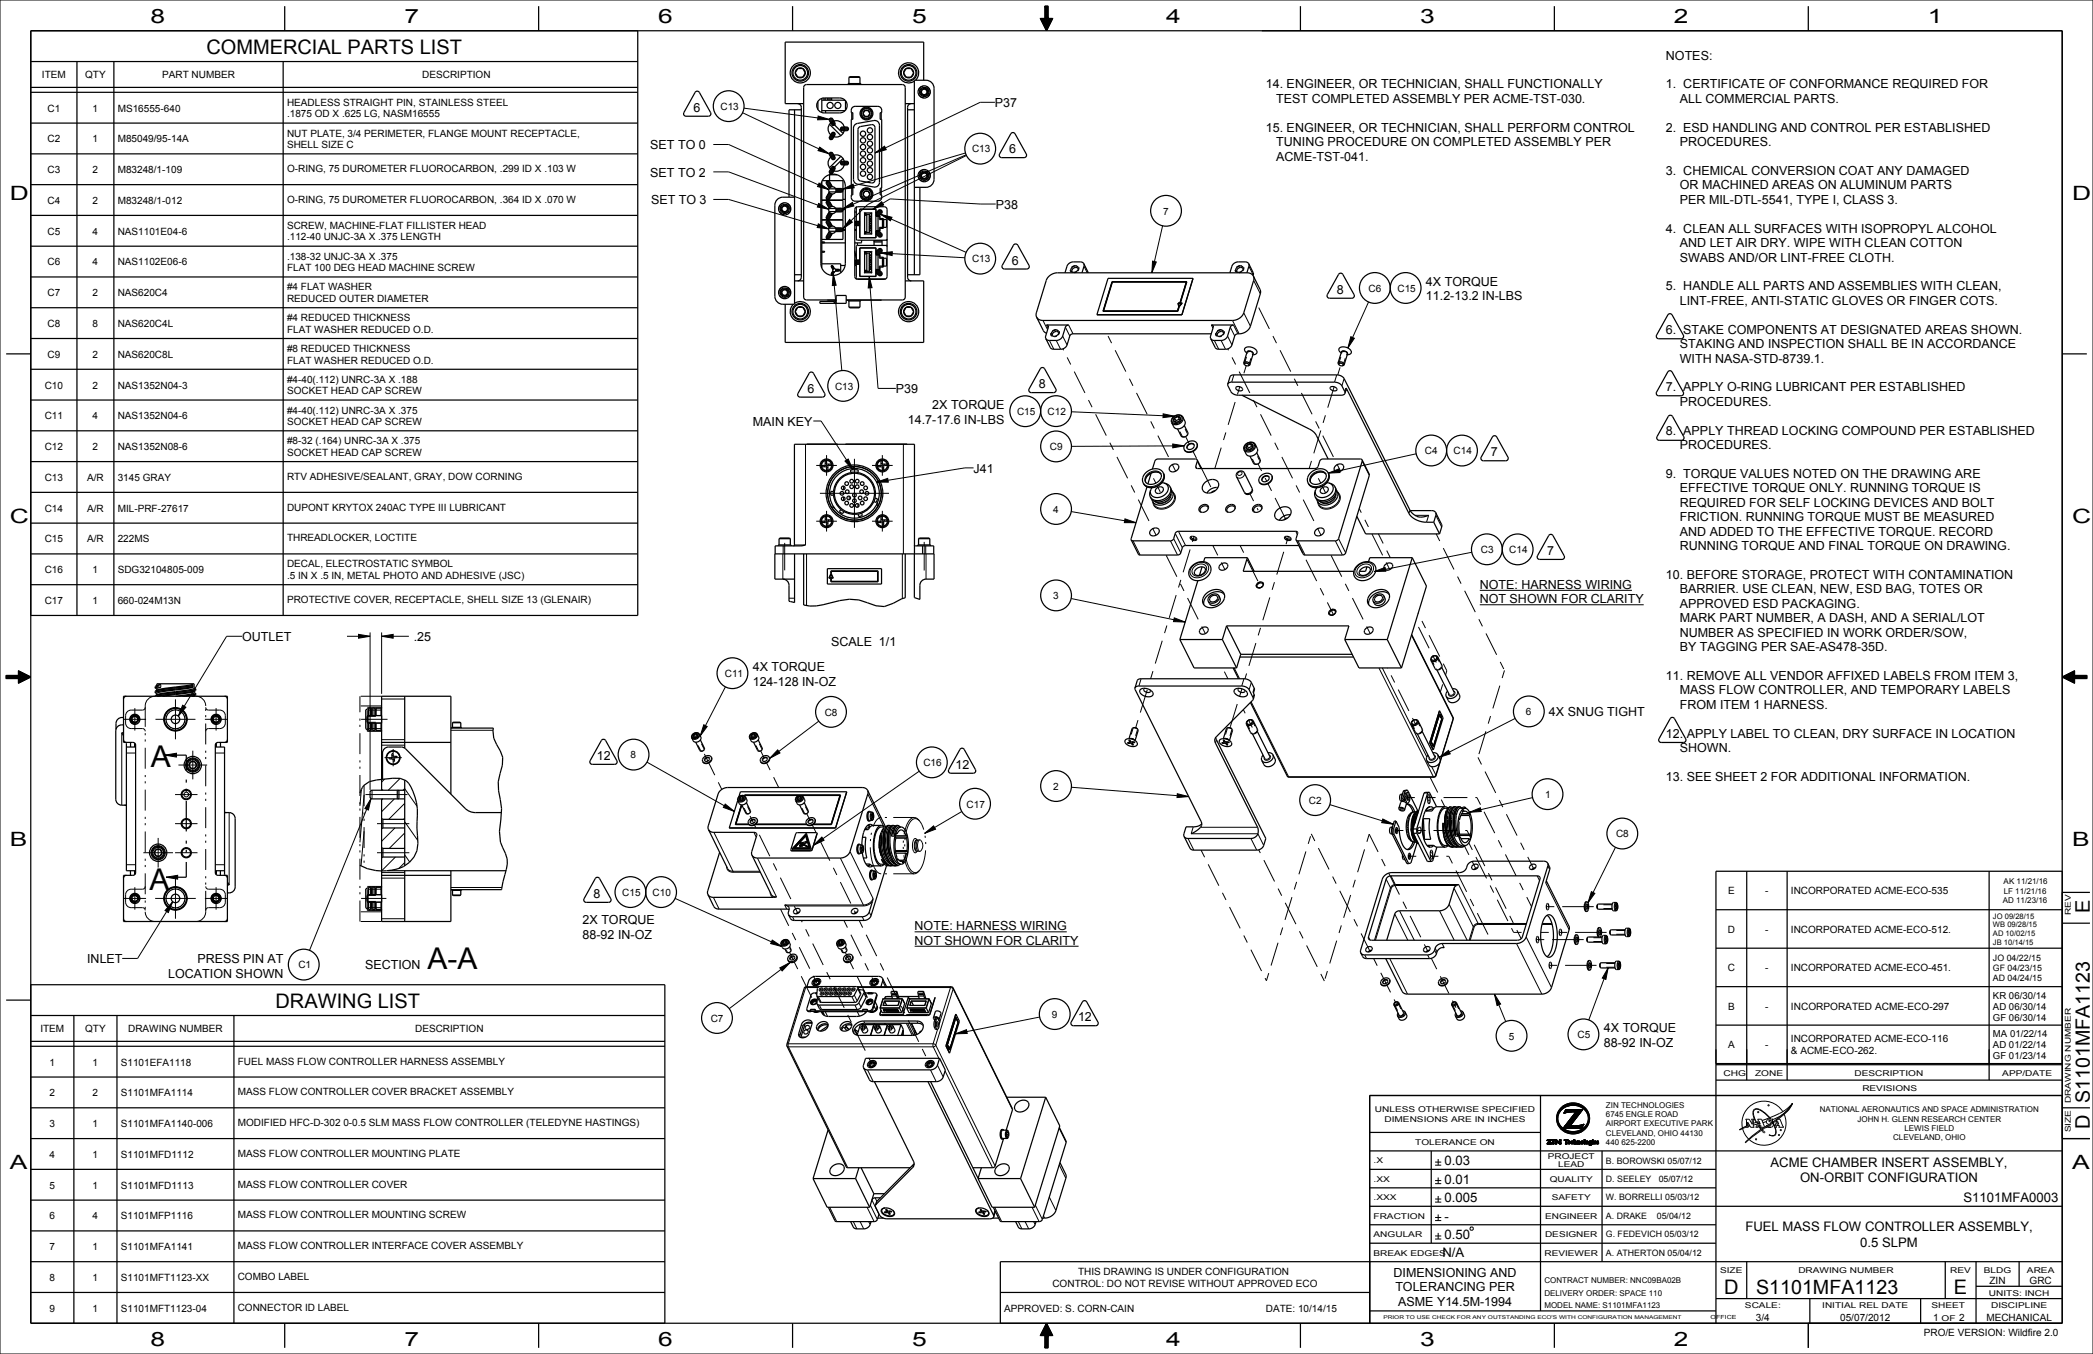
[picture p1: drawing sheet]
<svg xmlns="http://www.w3.org/2000/svg" width="864mm" height="559mm" viewBox="0 0 864 559" stroke-linecap="round" stroke-linejoin="round" font-family="sans-serif">
<defs><g id="words">
<g font-size="12.4">
<text x="62.2" y="316.7">A</text>
<text x="61.7" y="367.1">A</text>
<text x="176.4" y="400.1">A-A</text>
</g>
<g font-size="8.3">
<text x="85.2" y="22.2">COMMERCIAL PARTS LIST</text>
<text x="862.3" y="376.9" transform="rotate(-90 862.3 376.9)">E</text>
<text x="113.7" y="415.9">DRAWING LIST</text>
<text x="862.3" y="466.1" transform="rotate(-90 862.3 466.1)">D</text>
<text x="711.4" y="534">D</text>
<text x="806.2" y="534">E</text>
</g>
<g font-size="8.1">
<text x="62.1" y="9.5">8</text>
<text x="166.8" y="9.5">7</text>
<text x="271.6" y="9.5">6</text>
<text x="376.4" y="9.5">5</text>
<text x="481.2" y="9.5">4</text>
<text x="585.9" y="9.5">3</text>
<text x="690.7" y="9.5">2</text>
<text x="795.5" y="9.5">1</text>
<text x="4.1" y="82.5">D</text>
<text x="855" y="82.5">D</text>
<text x="4.1" y="215.9">C</text>
<text x="855" y="215.9">C</text>
<text x="4.1" y="349.2">B</text>
<text x="855" y="349.2">B</text>
<text x="862.3" y="455.2" transform="rotate(-90 862.3 455.2)">S1101MFA1123</text>
<text x="4.1" y="482.6">A</text>
<text x="855" y="482.6">A</text>
<text x="724.6" y="534">S1101MFA1123</text>
<text x="62.1" y="555.6">8</text>
<text x="166.8" y="555.6">7</text>
<text x="271.6" y="555.6">6</text>
<text x="376.4" y="555.6">5</text>
<text x="481.2" y="555.6">4</text>
<text x="585.9" y="555.6">3</text>
<text x="690.7" y="555.6">2</text>
</g>
<g font-size="5.4">
<text x="596" y="480.9">0.03</text>
<text x="730.5" y="481.6">ACME CHAMBER INSERT ASSEMBLY,</text>
<text x="596" y="488.5">0.01</text>
<text x="742.7" y="487.8">ON-ORBIT CONFIGURATION</text>
<text x="596" y="496.1">0.005</text>
<text x="810.2" y="496.1">S1101MFA0003</text>
<text x="596" y="503.7">-</text>
<text x="720.2" y="508.2">FUEL MASS FLOW CONTROLLER ASSEMBLY,</text>
<text x="596" y="511.4">0.50</text>
<text x="767.6" y="514.5">0.5 SLPM</text>
<text x="595.1" y="519">N/A</text>
</g>
<g font-size="5.2">
<text x="687.4" y="24.6">NOTES:</text>
<text x="522.3" y="36.5">14. ENGINEER, OR TECHNICIAN, SHALL FUNCTIONALLY</text>
<text x="687.4" y="36.5">1. CERTIFICATE OF CONFORMANCE REQUIRED FOR</text>
<text x="286.1" y="46.1">6</text>
<text x="410.5" y="44.2">P37</text>
<text x="526.6" y="42.5">TEST COMPLETED ASSEMBLY PER ACME-TST-030.</text>
<text x="693.1" y="42.5">ALL COMMERCIAL PARTS.</text>
<text x="522.3" y="54.4">15. ENGINEER, OR TECHNICIAN, SHALL PERFORM CONTROL</text>
<text x="687.4" y="54.4">2. ESD HANDLING AND CONTROL PER ESTABLISHED</text>
<text x="268.3" y="61.6">SET TO 0</text>
<text x="416.4" y="63.2">6</text>
<text x="526.6" y="60.3">TUNING PROCEDURE ON COMPLETED ASSEMBLY PER</text>
<text x="693.1" y="60.3">PROCEDURES.</text>
<text x="526.6" y="66.3">ACME-TST-041.</text>
<text x="268.3" y="72.9">SET TO 2</text>
<text x="687.4" y="72.2">3. CHEMICAL CONVERSION COAT ANY DAMAGED</text>
<text x="693.1" y="78.2">OR MACHINED AREAS ON ALUMINUM PARTS</text>
<text x="268.6" y="84.3">SET TO 3</text>
<text x="410.9" y="86.2">P38</text>
<text x="693.1" y="84.1">PER MIL-DTL-5541, TYPE I, CLASS 3.</text>
<text x="687.4" y="96">4. CLEAN ALL SURFACES WITH ISOPROPYL ALCOHOL</text>
<text x="693.1" y="102">AND LET AIR DRY. WIPE WITH CLEAN COTTON</text>
<text x="693.1" y="107.9">SWABS AND/OR LINT-FREE CLOTH.</text>
<text x="417.5" y="109.2">6</text>
<text x="588.4" y="117.9">4X TORQUE</text>
<text x="687.4" y="119.9">5. HANDLE ALL PARTS AND ASSEMBLIES WITH CLEAN,</text>
<text x="551.6" y="121.3">8</text>
<text x="588.4" y="123.8">11.2-13.2 IN-LBS</text>
<text x="693.1" y="125.8">LINT-FREE, ANTI-STATIC GLOVES OR FINGER COTS.</text>
<text x="687.4" y="137.7">6. STAKE COMPONENTS AT DESIGNATED AREAS SHOWN.</text>
<text x="693.1" y="143.7">STAKING AND INSPECTION SHALL BE IN ACCORDANCE</text>
<text x="693.1" y="149.6">WITH NASA-STD-8739.1.</text>
<text x="428.6" y="160.2">8</text>
<text x="687.4" y="161.5">7. APPLY O-RING LUBRICANT PER ESTABLISHED</text>
<text x="333.2" y="162.1">6</text>
<text x="369.7" y="162.3">P39</text>
<text x="693.1" y="167.5">PROCEDURES.</text>
<text x="384.7" y="168.9">2X TORQUE</text>
<text x="310.6" y="175.7">MAIN KEY</text>
<text x="374.6" y="174.9">14.7-17.6 IN-LBS</text>
<text x="687.4" y="179.4">8. APPLY THREAD LOCKING COMPOUND PER ESTABLISHED</text>
<text x="693.1" y="185.3">PROCEDURES.</text>
<text x="615.1" y="188.3">7</text>
<text x="401.7" y="195.1">J41</text>
<text x="687.4" y="197.2">9. TORQUE VALUES NOTED ON THE DRAWING ARE</text>
<text x="693.1" y="203.2">EFFECTIVE TORQUE ONLY. RUNNING TORQUE IS</text>
<text x="693.1" y="209.2">REQUIRED FOR SELF LOCKING DEVICES AND BOLT</text>
<text x="693.1" y="215.1">FRICTION. RUNNING TORQUE MUST BE MEASURED</text>
<text x="693.1" y="221.1">AND ADDED TO THE EFFECTIVE TORQUE. RECORD</text>
<text x="693.1" y="227">RUNNING TORQUE AND FINAL TORQUE ON DRAWING.</text>
<text x="638.3" y="229.1">7</text>
<text x="687.4" y="238.9">10. BEFORE STORAGE, PROTECT WITH CONTAMINATION</text>
<text x="610.6" y="242.9">NOTE: HARNESS WIRING</text>
<text x="693.1" y="244.9">BARRIER. USE CLEAN, NEW, ESD BAG, TOTES OR</text>
<text x="610.6" y="248.9">NOT SHOWN FOR CLARITY</text>
<text x="693.1" y="250.8">APPROVED ESD PACKAGING.</text>
<text x="693.1" y="256.8">MARK PART NUMBER, A DASH, AND A SERIAL/LOT</text>
<text x="693.1" y="262.7">NUMBER AS SPECIFIED IN WORK ORDER/SOW,</text>
<text x="99.9" y="264.6">OUTLET</text>
<text x="170.7" y="264.6">.25</text>
<text x="342.9" y="266.4">SCALE 1/1</text>
<text x="693.1" y="268.7">BY TAGGING PER SAE-AS478-35D.</text>
<text x="310.6" y="277.1">4X TORQUE</text>
<text x="687.4" y="280.6">11. REMOVE ALL VENDOR AFFIXED LABELS FROM ITEM 3,</text>
<text x="310.6" y="283">124-128 IN-OZ</text>
<text x="693.1" y="286.5">MASS FLOW CONTROLLER, AND TEMPORARY LABELS</text>
<text x="693.1" y="292.5">FROM ITEM 1 HARNESS.</text>
<text x="639.1" y="295.5">4X SNUG TIGHT</text>
<text x="687.4" y="304.4">12. APPLY LABEL TO CLEAN, DRY SURFACE IN LOCATION</text>
<text x="693.1" y="310.4">SHOWN.</text>
<text x="246.3" y="313.6">12</text>
<text x="394.3" y="317.3">12</text>
<text x="687.4" y="322.3">13. SEE SHEET 2 FOR ADDITIONAL INFORMATION.</text>
<text x="244.9" y="370.6">8</text>
<text x="240.4" y="381.4">2X TORQUE</text>
<text x="377.4" y="383.9">NOTE: HARNESS WIRING</text>
<text x="240.4" y="387.3">88-92 IN-OZ</text>
<text x="377.4" y="389.8">NOT SHOWN FOR CLARITY</text>
<text x="36" y="397.5">INLET</text>
<text x="81.5" y="397.5">PRESS PIN AT</text>
<text x="150.6" y="400.1">SECTION</text>
<text x="69.4" y="403.5">LOCATION SHOWN</text>
<text x="444.8" y="421.5">12</text>
<text x="661.8" y="426.1">4X TORQUE</text>
<text x="661.8" y="432">88-92 IN-OZ</text>
<text x="575" y="526.9">DIMENSIONING AND</text>
<text x="575.7" y="532.8">TOLERANCING PER</text>
<text x="576.9" y="538.8">ASME Y14.5M-1994</text>
</g>
<text font-size="4.2" x="739" y="416.7">INCORPORATED ACME-ECO-297</text>
<g font-size="4.1">
<text x="17.3" y="32.3">ITEM</text>
<text x="35.1" y="32.3">QTY</text>
<text x="66.9" y="32.3">PART NUMBER</text>
<text x="174.2" y="32.3">DESCRIPTION</text>
<text x="19.6" y="46">C1</text>
<text x="38.2" y="46">1</text>
<text x="48.6" y="46">MS16555-640</text>
<text x="118.4" y="43.7">HEADLESS STRAIGHT PIN, STAINLESS STEEL</text>
<text x="297.3" y="45.4">C13</text>
<text x="118.4" y="48.4">.1875 OD X .625 LG, NASM16555</text>
<text x="19.6" y="58.7">C2</text>
<text x="38.2" y="58.7">1</text>
<text x="48.6" y="58.7">M85049/95-14A</text>
<text x="118.4" y="56.4">NUT PLATE, 3/4 PERIMETER, FLANGE MOUNT RECEPTACLE,</text>
<text x="118.4" y="61.1">SHELL SIZE C</text>
<text x="401.1" y="62.9">C13</text>
<text x="19.6" y="71.4">C3</text>
<text x="38.2" y="71.4">2</text>
<text x="48.6" y="71.4">M83248/1-109</text>
<text x="118.4" y="71">O-RING, 75 DUROMETER FLUOROCARBON, .299 ID X .103 W</text>
<text x="118.4" y="83.7">O-RING, 75 DUROMETER FLUOROCARBON, .364 ID X .070 W</text>
<text x="19.6" y="84.1">C4</text>
<text x="38.2" y="84.1">2</text>
<text x="48.6" y="84.1">M83248/1-012</text>
<text x="479.9" y="88.6">7</text>
<text x="118.4" y="94.5">SCREW, MACHINE-FLAT FILLISTER HEAD</text>
<text x="19.6" y="96.8">C5</text>
<text x="38.2" y="96.8">4</text>
<text x="48.6" y="96.8">NAS1101E04-6</text>
<text x="118.4" y="99.2">.112-40 UNJC-3A X .375 LENGTH</text>
<text x="118.4" y="107.2">.138-32 UNJC-3A X .375</text>
<text x="19.6" y="109.5">C6</text>
<text x="38.2" y="109.5">4</text>
<text x="48.6" y="109.5">NAS1102E06-6</text>
<text x="118.4" y="111.9">FLAT 100 DEG HEAD MACHINE SCREW</text>
<text x="401.1" y="108.3">C13</text>
<text x="118.4" y="119.9">#4 FLAT WASHER</text>
<text x="19.6" y="122.2">C7</text>
<text x="38.2" y="122.2">2</text>
<text x="48.6" y="122.2">NAS620C4</text>
<text x="118.4" y="124.6">REDUCED OUTER DIAMETER</text>
<text x="564.7" y="120.4">C6</text>
<text x="576.6" y="120.4">C15</text>
<text x="19.6" y="134.9">C8</text>
<text x="38.2" y="134.9">8</text>
<text x="48.6" y="134.9">NAS620C4L</text>
<text x="118.4" y="132.6">#4 REDUCED THICKNESS</text>
<text x="118.4" y="137.3">FLAT WASHER REDUCED O.D.</text>
<text x="19.6" y="147.6">C9</text>
<text x="38.2" y="147.6">2</text>
<text x="48.6" y="147.6">NAS620C8L</text>
<text x="118.4" y="145.3">#8 REDUCED THICKNESS</text>
<text x="118.4" y="150">FLAT WASHER REDUCED O.D.</text>
<text x="18.4" y="160.3">C10</text>
<text x="38.2" y="160.3">2</text>
<text x="48.6" y="160.3">NAS1352N04-3</text>
<text x="118.4" y="158">#4-40(.112) UNRC-3A X .188</text>
<text x="344.5" y="160.8">C13</text>
<text x="118.4" y="162.7">SOCKET HEAD CAP SCREW</text>
<text x="18.4" y="173">C11</text>
<text x="38.2" y="173">4</text>
<text x="48.6" y="173">NAS1352N04-6</text>
<text x="118.4" y="170.7">#4-40(.112) UNRC-3A X .375</text>
<text x="419.7" y="171.3">C15</text>
<text x="432.3" y="171.3">C12</text>
<text x="118.4" y="175.4">SOCKET HEAD CAP SCREW</text>
<text x="18.4" y="185.7">C12</text>
<text x="38.2" y="185.7">2</text>
<text x="48.6" y="185.7">NAS1352N08-6</text>
<text x="118.4" y="183.4">#8-32 (.164) UNRC-3A X .375</text>
<text x="433.2" y="185.8">C9</text>
<text x="118.4" y="188.1">SOCKET HEAD CAP SCREW</text>
<text x="588" y="187.5">C4</text>
<text x="599.8" y="187.5">C14</text>
<text x="18.4" y="198.4">C13</text>
<text x="35.9" y="198.4">A/R</text>
<text x="48.6" y="198.4">3145 GRAY</text>
<text x="118.4" y="198">RTV ADHESIVE/SEALANT, GRAY, DOW CORNING</text>
<text x="18.4" y="211.1">C14</text>
<text x="35.9" y="211.1">A/R</text>
<text x="48.6" y="211.1">MIL-PRF-27617</text>
<text x="118.4" y="210.7">DUPONT KRYTOX 240AC TYPE III LUBRICANT</text>
<text x="434.5" y="211.6">4</text>
<text x="18.4" y="223.8">C15</text>
<text x="35.9" y="223.8">A/R</text>
<text x="48.6" y="223.8">222MS</text>
<text x="118.4" y="223.4">THREADLOCKER, LOCTITE</text>
<text x="611" y="228.3">C3</text>
<text x="622.7" y="228.3">C14</text>
<text x="18.4" y="236.5">C16</text>
<text x="38.2" y="236.5">1</text>
<text x="48.6" y="236.5">SDG32104805-009</text>
<text x="118.4" y="234.2">DECAL, ELECTROSTATIC SYMBOL</text>
<text x="118.4" y="238.9">.5 IN X .5 IN, METAL PHOTO AND ADHESIVE (JSC)</text>
<text x="18.4" y="249.2">C17</text>
<text x="38.2" y="249.2">1</text>
<text x="48.6" y="249.2">660-024M13N</text>
<text x="118.4" y="248.8">PROTECTIVE COVER, RECEPTACLE, SHELL SIZE 13 (GLENAIR)</text>
<text x="434.6" y="247.3">3</text>
<text x="299.1" y="279.4">C11</text>
<text x="340.3" y="295.4">C8</text>
<text x="629.6" y="295.2">6</text>
<text x="260.2" y="313">8</text>
<text x="381" y="316.2">C16</text>
<text x="434.5" y="326">2</text>
<text x="637.6" y="329.3">1</text>
<text x="398.8" y="333.3">C17</text>
<text x="540.1" y="331.8">C2</text>
<text x="666.8" y="345.6">C8</text>
<text x="256.8" y="369.7">C15</text>
<text x="269.3" y="369.8">C10</text>
<text x="713" y="369.1">E</text>
<text x="728.4" y="369.1">-</text>
<text x="739" y="369.1">INCORPORATED ACME-ECO-535</text>
<text x="712.9" y="385">D</text>
<text x="728.4" y="385">-</text>
<text x="739" y="385">INCORPORATED ACME-ECO-512.</text>
<text x="123.1" y="399.7">C1</text>
<text x="712.9" y="400.8">C</text>
<text x="728.4" y="400.8">-</text>
<text x="739" y="400.8">INCORPORATED ACME-ECO-451.</text>
<text x="713" y="416.7">B</text>
<text x="728.4" y="416.7">-</text>
<text x="293.3" y="421.7">C7</text>
<text x="434" y="420.1">9</text>
<text x="16.7" y="426">ITEM</text>
<text x="35.1" y="426">QTY</text>
<text x="52.9" y="426">DRAWING NUMBER</text>
<text x="171.3" y="426">DESCRIPTION</text>
<text x="622.6" y="429.1">5</text>
<text x="650.9" y="428.5">C5</text>
<text x="739" y="430.2">INCORPORATED ACME-ECO-116</text>
<text x="713" y="432.6">A</text>
<text x="728.4" y="432.6">-</text>
<text x="739" y="435">&amp; ACME-ECO-262.</text>
<text x="20.4" y="439.7">1</text>
<text x="38.2" y="439.7">1</text>
<text x="49.8" y="439.7">S1101EFA1118</text>
<text x="98.1" y="439.3">FUEL MASS FLOW CONTROLLER HARNESS ASSEMBLY</text>
<text x="20.4" y="452.4">2</text>
<text x="38.2" y="452.4">2</text>
<text x="49.8" y="452.4">S1101MFA1114</text>
<text x="98.1" y="452">MASS FLOW CONTROLLER COVER BRACKET ASSEMBLY</text>
<text x="20.4" y="465.1">3</text>
<text x="38.2" y="465.1">1</text>
<text x="49.8" y="465.1">S1101MFA1140-006</text>
<text x="98.1" y="464.7">MODIFIED HFC-D-302 0-0.5 SLM MASS FLOW CONTROLLER (TELEDYNE HASTINGS)</text>
<text x="20.4" y="477.8">4</text>
<text x="38.2" y="477.8">1</text>
<text x="49.8" y="477.8">S1101MFD1112</text>
<text x="98.1" y="477.4">MASS FLOW CONTROLLER MOUNTING PLATE</text>
<text x="20.4" y="490.5">5</text>
<text x="38.2" y="490.5">1</text>
<text x="49.8" y="490.5">S1101MFD1113</text>
<text x="98.1" y="490.1">MASS FLOW CONTROLLER COVER</text>
<text x="20.4" y="503.2">6</text>
<text x="38.2" y="503.2">4</text>
<text x="49.8" y="503.2">S1101MFP1116</text>
<text x="98.1" y="502.8">MASS FLOW CONTROLLER MOUNTING SCREW</text>
<text x="20.4" y="515.9">7</text>
<text x="38.2" y="515.9">1</text>
<text x="49.8" y="515.9">S1101MFA1141</text>
<text x="98.1" y="515.5">MASS FLOW CONTROLLER INTERFACE COVER ASSEMBLY</text>
<text x="444.8" y="526.3">THIS DRAWING IS UNDER CONFIGURATION</text>
<text x="20.4" y="528.6">8</text>
<text x="38.2" y="528.6">1</text>
<text x="49.8" y="528.6">S1101MFT1123-XX</text>
<text x="98.1" y="528.2">COMBO LABEL</text>
<text x="434.3" y="531">CONTROL: DO NOT REVISE WITHOUT APPROVED ECO</text>
<text x="820.9" y="529.9">ZIN</text>
<text x="837.4" y="529.9">GRC</text>
<text x="20.4" y="541.3">9</text>
<text x="38.2" y="541.3">1</text>
<text x="49.8" y="541.3">S1101MFT1123-04</text>
<text x="98.1" y="540.9">CONNECTOR ID LABEL</text>
<text x="414.3" y="541.3">APPROVED: S. CORN-CAIN</text>
<text x="522.3" y="541.3">DATE: 10/14/15</text>
<text x="724.5" y="545.1">3/4</text>
<text x="759.3" y="545.1">05/07/2012</text>
<text x="797.6" y="545.1">1</text>
<text x="808.3" y="545.1">2</text>
<text x="819.6" y="545.1">MECHANICAL</text>
<text x="793.8" y="551.3">PRO/E VERSION: Wildfire 2.0</text>
</g>
<g font-size="4">
<text x="822.3" y="412.2">KR 06/30/14</text>
<text x="822.3" y="416.8">AD 06/30/14</text>
<text x="822.3" y="421.4">GF 06/30/14</text>
<text x="822.3" y="428.1">MA 01/22/14</text>
<text x="822.3" y="432.7">AD 01/22/14</text>
<text x="822.3" y="437.2">GF 01/23/14</text>
</g>
<g font-size="3.6">
<text x="822.3" y="396.5">JO 04/22/15</text>
<text x="822.3" y="400.7">GF 04/23/15</text>
<text x="822.3" y="404.8">AD 04/24/15</text>
<text x="662.6" y="480.2">B. BOROWSKI 05/07/12</text>
<text x="662.6" y="487.8">D. SEELEY</text>
<text x="684.4" y="487.8">05/07/12</text>
<text x="662.6" y="495.4">W. BORRELLI 05/03/12</text>
<text x="662.6" y="503">A. DRAKE</text>
<text x="683.6" y="503">05/04/12</text>
<text x="662.6" y="510.7">G. FEDEVICH 05/03/12</text>
<text x="662.6" y="518.3">A. ATHERTON 05/04/12</text>
</g>
<g font-size="3.3">
<text x="826.7" y="365">AK 11/21/16</text>
<text x="826.8" y="368.8">LF 11/21/16</text>
<text x="826.4" y="372.6">AD 11/23/16</text>
<text x="854.4" y="377.6" transform="rotate(-90 854.4 377.6)">REV</text>
<text x="711.1" y="443.9">CHG</text>
<text x="724.2" y="443.9">ZONE</text>
<text x="765.3" y="443.9">DESCRIPTION</text>
<text x="826.2" y="443.9">APP/DATE</text>
<text x="768.4" y="450.2">REVISIONS</text>
<text x="854.4" y="455.2" transform="rotate(-90 854.4 455.2)">DRAWING NUMBER</text>
<text x="567.3" y="459.1">UNLESS OTHERWISE SPECIFIED</text>
<text x="662.6" y="457.2">ZIN TECHNOLOGIES</text>
<text x="662.6" y="461">6745 ENGLE ROAD</text>
<text x="750.9" y="459.1">NATIONAL AERONAUTICS AND SPACE ADMINISTRATION</text>
<text x="571.3" y="462.9">DIMENSIONS ARE IN INCHES</text>
<text x="662.6" y="464.8">AIRPORT EXECUTIVE PARK</text>
<text x="766.4" y="462.9">JOHN H. GLENN RESEARCH CENTER</text>
<text x="785.8" y="466.7">LEWIS FIELD</text>
<text x="854.4" y="467.3" transform="rotate(-90 854.4 467.3)">SIZE</text>
<text x="584" y="472.4">TOLERANCE ON</text>
<text x="662.6" y="468.6">CLEVELAND, OHIO 44130</text>
<text x="662.6" y="472.4">440 625-2200</text>
<text x="781.1" y="470.5">CLEVELAND, OHIO</text>
<text x="638.7" y="478.3">PROJECT</text>
<text x="566.7" y="480.1">.X</text>
<text x="642.9" y="481.8">LEAD</text>
<text x="566.7" y="487.7">.XX</text>
<text x="639.5" y="487.7">QUALITY</text>
<text x="566.7" y="495.3">.XXX</text>
<text x="640.3" y="495.3">SAFETY</text>
<text x="566.7" y="502.9">FRACTION</text>
<text x="637.5" y="502.9">ENGINEER</text>
<text x="566.7" y="510.5">ANGULAR</text>
<text x="637.5" y="510.5">DESIGNER</text>
<text x="566.7" y="518.2">BREAK EDGES</text>
<text x="637.3" y="518.2">REVIEWER</text>
<text x="709.7" y="525.2">SIZE</text>
<text x="742" y="525.2">DRAWING NUMBER</text>
<text x="804.7" y="525.2">REV</text>
<text x="818.6" y="525.2">BLDG</text>
<text x="836.3" y="525.2">AREA</text>
<text x="637.2" y="529.6">CONTRACT NUMBER: NNC09BA02B</text>
<text x="637.2" y="539.8">MODEL NAME: S1101MFA1123</text>
<text x="637.2" y="534.7">DELIVERY ORDER: SPACE 110</text>
<text x="720" y="539.8">SCALE:</text>
<text x="751.9" y="539.8">INITIAL REL DATE</text>
<text x="797" y="539.8">SHEET</text>
<text x="820.6" y="534.7">UNITS: INCH</text>
<text x="821.6" y="539.8">DISCIPLINE</text>
<text x="801.2" y="545.1">OF</text>
</g>
<g font-size="3.1">
<text x="822.3" y="379.2">JO 09/28/15</text>
<text x="822.3" y="382.8">WB 09/28/15</text>
<text x="822.3" y="386.4">AD 10/02/15</text>
<text x="822.3" y="390">JB 10/14/15</text>
</g>
<text font-size="2.3" x="705.8" y="544.4">OFFICE</text>
<text font-size="2.1" x="570.8" y="544.4">PRIOR TO USE CHECK FOR ANY OUTSTANDING ECO'S WITH CONFIGURATION MANAGEMENT</text>
</g></defs>
<g fill="#000">
<path d="M429.3 7.6h1.9l.6 5.1zM431.2 7.6h1.2l-.6 5.1zM431.2 2.5l1.2 5.1h-1.2zM432.4 7.6h1.9l-2.5 5.1zM431.2 2.5h1.2v5.1zM337.6 47.9l4.6 1.4-4.8 .2zM338 75.6l4 2.6-4.7-1.2zM338.2 60.7l4 2.8-4.7-1.3zM347.7 78.1l4.3-2.1 .5 1.5zM361 63.1l4-2.8 .7 1.5zM337.8 84l4.2 2.4-4.8-1zM337.6 92.4l4.4 2.1-4.8-.6z"/>
<path d="M347.6 86.2l4.1-2.6 .6 1.4zM350.6 90.5l1.1 1.2-4 2.7zM360.1 86.4l3.7-3.2 .8 1.4zM363.4 88.5l4.6 1.2-.6 1.4zM343.8 113l1.2 4.7-1.6 .2zM358.7 114l1.1 4.7-1.6 .1zM363.4 104.4l4.8-.5-.1 1.6zM475.6 107.8l1.5 .3-1.8 4.5zM557.4 139l1.4 .6-2.6 4zM479.9 170.8l4.8 1-4.8 .6zM348.7 190.3l1.3-.9 1.9 4.5zM361.7 199l4.6-1.6 .2 1.6z"/>
<path d="M483.9 183.2l4.8 .8-4.8 .8zM548.1 195.3l4.4-1.8 .4 1.5zM464.2 214.1l4.5 1.6h-4.8zM567 235.9l4.5-1.7 .3 1.5zM484.5 255l4.5 1.7-4.8-.2zM2.5 278.8h5.1l-5.1 1.2zM7.6 276.9l5.1 2.5-5.1-.6zM147.9 261.8l4.8 .8-4.8 .8zM157.5 262.6l4.7-.8v1.6zM850.9 279.4l5.1-2.5v1.9zM856 278.8h5.1v1.2zM2.5 280l5.1-1.2v1.2z"/>
<path d="M7.6 280l5.1-.6-5.1 2.5zM7.6 278.8l5.1 .6-5.1 .6zM75.3 291.1l1.4 .8-3.1 3.6zM850.9 279.4l5.1 .6v1.9zM850.9 279.4l5.1-.6v1.2zM856 278.8l5.1 1.2h-5.1zM68 311.6l4.8-.7v1.5zM290.4 299.1l1.4 .7-2.9 3.9zM320.9 309.5l.9 1.2-4.2 2.3zM593.8 312.6l3.9-2.9 .7 1.4zM153.1 329.6l-1.1 4.7-1.4-.6zM299.2 331.8l3.8 3.1-4.5-1.7z"/>
<path d="M485.8 327.6l4.7 1.1-4.9 .5zM606.4 335.2l4.4-1.8 .4 1.5zM335.7 348.9l3.4-3.4 .9 1.3zM381.5 343.9l3.7-3.1 .8 1.4zM570.6 338l4.3 2.2-4.8-.7zM68.5 362l4.8-.8v1.6zM71.3 372.1l-1.9 4.5-1.3-.8zM656.6 368l1.4 .7-2.8 3.9zM318.6 388l4.1 2.7-4.7-1.3zM321.8 399.4l4.2-2.2-3.3 3.5zM663.5 399.5l-.9 4.7-1.5-.5zM616.6 410.3l2.6 4.1-1.5 .6z"/>
<path d="M394.3 426.7l4.5-1.7 .3 1.5zM642.7 459.3l.9-.4-.8 2.3-.6 .4zM643.4 458l1.7-.6-1.5 1.5-.9 .4zM646.1 457.9h6.9zM644.1 457.2l.7-.6 3.8-.4-1.8 .3-3.4 1.5zM645.5 458.9h2l-2.2 .6zM645.5 458.9h2zM645.6 458.8h3.2zM644.8 456.6a6.7 6.7 0 0 1 7.9-.6 6.7 6.7 0 0 1 2.9 7.5l-.2 .4-.9 .4a5.3 5.3 0 0 0-5-8.1zM646 458h7l-1.2 1.5h-2l.4-.7h-4.6zM646.1 458h6.9zM638.5 470.4h1.7z"/>
<path d="M638.3 470.7h.3zM638.4 470.6h.5zM638.4 470.6h.8zM638.5 471.8h.7zM638.5 471.7h.7zM638.5 471.8h.7l-.9 .2zM638.4 470.6l1.8-.2zM638.3 472l1.1-.2zM639.4 470.7h.6l-.8 1h-.7zM639.4 470.7h.6zM639.4 470.6h.6zM639.3 470.6h.8z"/>
<path d="M638.3 472.1h1.8zM638.5 470.4h1.7l-1.8 .2zM638.3 472l2-.2-.2 .3zM639.4 471.8h.9zM640.1 471.7h.2zM639.4 471.8l.9-.1zM639.9 471.8l.4-.1zM640.6 470.4h.6zM640.6 470.7h.5l.1 1.2h-.6zM640.6 470.6h.6zM640.6 471.9l.6 .1zM640.6 470.5h.6z"/>
<path d="M640.6 472h.6zM641.7 472h.6zM641.5 470.3h.6zM641.5 470.3h.7zM641.5 470.3l.9 .3zM641.8 471.2l.5-.1v.8h-.5zM641.8 471.1h.5zM641.8 471.9h.5zM641.8 471.9l.5 .1zM641.8 471.1l.7-.4 .9 .7zM641.7 470.6h.7zM641.7 470.6l.8 .1z"/>
<path d="M641.8 470.7h.7zM641.8 470.7h.7l-.7 .4zM642.2 461.6l.6-.4 .1 1.6 .5 1.1-.5 .5zM642.8 471.4h.6zM642.8 471.4h.7l-.4 .3zM643.1 471.7l.4-.3zM643.5 470.4h.6zM642.9 464.4l.5-.5 1.1 1.4-.4 .6zM643.1 471.7h.9zM643.5 470.7h.5v1h-.9l.4-.3zM643.3 471.9h.7zM643.5 470.6h.5z"/>
<path d="M643.3 471.9l.8 .1zM643.5 470.5h.6zM643.4 472h.7zM643.5 472.1l.6-.1zM644.5 465.3l2.3 1.3-1.1 .5-1.6-1.2zM645.4 470.3h1.6v.5l-.6-.4v1.6l.3 .1h-.9l.2-.1v-1.6l-.6 .4zM649.8 459.5h2l-3.9 5.1h-2.1zM647.1 471.1l.7-.1 .2 .4h-.6l.2 .5-.4 .1-.2-.6h.7l-.1-.4-.2 .4zM645.8 464.6h2.1zM645.7 464.7h2.2zM647.2 472l.8-.3-.4 .4zM645.7 467.1l1.1-.5 5.7 .5-2.9 .9-2-.2z"/>
<path d="M648.2 471.2l.7-.3 .2 .4-.6-.2 .1 .7h.5l-.3 .3-.5-.1zM649.3 470.3h.5v.8l.6-.1 .2 1.1h-.6l.1-1-.3 .1 .1 .9h-.6zM650.7 470.9l1.2 .1 .2 1.1h-.7l.1-1-.3 .1 .2 .9h-.7zM645.7 464.7l7.7-.4-.8 1.3h-7.5zM645.1 465.6h7.5zM652.6 471.8l.3 .3-.4-.1zM652.3 471.1l.8-.1 .1 .9-.4 .1 .2-.9-.3-.1-.2 1zM653.3 464.1l.2-.1zM652.5 464.3l1-.2-.1 .2zM653.5 470.3h.5l.2 1.8h-.7zM653.2 464.1h.3zM654.7 471.8l.3 .3-.5-.1z"/>
<path d="M654.4 471.1l.8-.1 .1 .9-.4 .1 .1-.9-.2-.1-.3 1zM649.6 467a6.4 6.4 0 0 0 4.9-2.7l.9-.4-1.3 2-1.6 1.2zM655.6 471.2l.4-.3h.8l-.3 .7-.9 .5 .7-1-.2-.1 .1 .6h-.4zM655.6 472.1l.9-.2 .3 .5-.9 .2 .7-.2-.7-.2-.1 .4zM657.1 470.3l.2 .4zM656.9 470.9h.5l.1 1.2h-.6zM657.7 471.1l.6 .3v-.4l-.3 .4-.3-.3 .7-.1 .2 .4h-.6l-.2 .6zM658 471.7h.6l-.3 .4-.5-.1zM658.8 471.1l.7-.2v.4l-.5-.3 .6 .6-.3 .5h-.5v-.4l.6 .3zM431.8 546.1l-.6 5.1h-1.9zM431.8 546.1l.6 5.1h-1.2zM431.2 551.2h1.2l-1.2 5.1z"/>
<path d="M431.8 546.1l2.5 5.1h-1.9zM432.4 551.2v5.1h-1.2z"/>
</g>
<g fill="none" stroke="#000" stroke-width=".41">
<path d="M0 0h863.6v558.8h-863.6zM429.3 7.6h1.9l.6 5.1zM431.2 7.6h1.2l-.6 5.1zM431.2 2.5l1.2 5.1h-1.2zM431.2 2.5h1.2v5.1zM432.4 7.6h1.9l-2.5 5.1zM294.3 59.6h6.4l41.3 18.6M306.4 46.5l35.8 17M307 44.6l35.2 4.7M337.6 47.9l4.6 1.4-4.8 .2zM342.7 48.8l-.5 .4M343.1 48.8l-.9 .8"/>
<path d="M343.4 48.9l-1.1 1M343.5 49.1l-1.1 1.1M343.7 49.3l-1.1 1.1M343.7 54.6l-.8 .8M343.8 49.5l-1.1 1.1M343.9 56.7l-.9 .9M344 49.8l-1.1 1.1M344.1 54.6l-1.7 1.8M344.1 50l-1.1 1.1M344.3 50.3l-1.2 1.1M344.3 54.8l-2.1 2.1M344.4 50.5l-1.1 1.1"/>
<path d="M344.4 55.8l-1.7 1.8M344.5 55l-2.2 2.2M344.5 50.8l-.9 .9M344.6 51.1l-.7 .7M344.6 55.3l-2.2 2.1M347.4 52.5l-.6 .5M347.8 52.4l-1 1M348.2 52.4l-1.2 1.2M348.6 52.4l-1.4 1.4M349 52.4l-1.5 1.5M349.3 52.4l-1.5 1.5M349.6 52.5l-1.4 1.4"/>
<path d="M349.9 52.7l-1.3 1.2M350 52.9l-1 1M350.1 53.2l-.8 .7M410.5 42.2h-6.1l-43.4 20.9M294.3 70.9h6.4l41.3 15.5M338 75.6l4 2.6-4.7-1.2zM338.2 60.7l4 2.8-4.7-1.3zM341.6 74.7l-.7 .7M341.9 74.7l-.9 1M342.1 74.9l-1 1.1M342.2 79.4l-.3 .3M342.3 75.1l-1.1 1.1"/>
<path d="M342.4 79.6l-1 1M342.5 75.3l-1.2 1.1M342.6 79.8l-1.6 1.6M342.6 75.6l-1.1 1.1M342.7 62.9l-.5 .4M342.7 75.8l-1.1 1.1M342.8 79.9l-1.9 1.9M342.9 76.1l-1.1 1.1M343 76.3l-1.1 1.1M343.1 62.9l-.9 .9M343.1 80l-2.1 2.1M343.2 76.5l-1.2 1.1"/>
<path d="M343.3 76.8l-.4 .4M343.3 63l-1 1M343.4 77v.1M343.5 63.2l-1.1 1.1M343.7 63.4l-1.1 1.1M343.7 68.7l-.8 .9M343.8 63.7l-1.1 1.1M343.9 70.8l-.9 .9M344 63.9l-1.1 1.1M344.1 68.8l-1.7 1.7M344.1 64.1l-1.1 1.1M344.3 64.4l-1.2 1.1"/>
<path d="M344.3 68.9l-2.1 2.1M344.4 64.6l-1.1 1.1M344.4 69.9l-1.7 1.8M344.5 69.1l-2.2 2.2M344.5 64.9l-.9 .9M344.6 65.2l-.7 .7M344.6 69.4l-2.2 2.1M345 77.8l-.2 .1M345.3 77.8l-.4 .4M345.7 77.8l-.8 .8M346.1 77.8l-1.2 1.2M346.5 77.8l-1.5 1.5"/>
<path d="M346.9 77.8l-1.6 1.5M347.2 77.8l-1.5 1.5M347.4 66.6l-.6 .5M347.5 77.9l-1.4 1.4M347.7 78.1l4.3-2.1 .5 1.5zM347.7 78.8l-.4 .4M347.8 78.4l-.9 .9M347.8 66.5l-1 1M348.2 66.5l-1.2 1.3M348.6 66.5l-1.4 1.5M349 66.5l-1.5 1.5M349.3 66.5l-1.5 1.6"/>
<path d="M349.6 66.6l-1.4 1.5M349.9 66.8l-1.3 1.3M350 67l-1 1.1M350.1 67.3l-.8 .8M361 63.1l4-2.8 .7 1.5zM398.4 63.1l-50.7 15-1.2 1.2M398.6 63.9l-51 22.3-1.2 1.2M398.8 64.2l-40.8 20.2-11.4 11.2M294.3 82.3h6.4l41.3 12.2M337.6 92.4l4.4 2.1-4.8-.6zM337.8 84l4.2 2.4-4.8-1zM341.4 82.9l-.5 .4"/>
<path d="M341.7 90.9l-.8 .9M341.8 82.8l-.9 .9M342 91l-1 1.1M342.1 83l-1.1 1M342.2 87.5h-.1M342.2 91.2l-1.1 1.1M342.3 83.1l-1.1 1.2M342.3 95.7l-.6 .6M342.3 87.7l-.7 .7M342.4 91.4l-1.1 1.2M342.4 83.4l-1.1 1.1M342.4 81.8l-.5 .6"/>
<path d="M342.5 95.9l-1.3 1.3M342.5 91.7l-1.1 1.1M342.5 87.9l-1.5 1.5M342.6 83.6l-1.2 1.1M342.6 89.7l-.9 .8M342.7 91.9l-1.2 1.1M342.7 96.1l-1.8 1.8M342.7 83.9l-1.1 1.1M342.7 97.6l-1.1 1.1M342.8 88l-1.9 1.9M342.8 92.2l-1.1 1.1M342.8 84.1l-1.1 1.1"/>
<path d="M342.9 96.2l-1.9 2M342.9 92.4l-1.1 1.1M343 80.9l-1.5 1.5M343 84.3l-1.1 1.2M343 88.1l-2 2.1M343.1 92.6l-1.1 1.2M343.1 88.8l-1.7 1.7M343.1 84.6l-1.1 1.1M343.2 92.9l-1.1 1.1M343.3 84.8l-.6 .6M343.3 96.7l-2 1.9M343.3 96.3l-2.2 2.1"/>
<path d="M343.4 93.1l-.3 .3M343.4 88.2l-2.2 2.2M343.4 85.1l-.1 .1M343.5 80.1l-2.3 2.2M344.8 85.9v.1M345.1 94.1l-.3 .2M345.2 85.9l-.3 .4M345.5 94.1l-.6 .5M345.6 85.9l-.7 .7M345.9 94.1l-1 .9M346 85.9l-1.1 1.1M346.3 94.1l-1.6 1.5"/>
<path d="M346.4 85.9l-1.6 1.5M346.6 94.1l-1.5 1.5M346.7 85.9l-1.5 1.5M347 94.1l-1.5 1.5M347.1 85.9l-1.5 1.5M347.3 94.1l-1.4 1.5M347.4 86l-1.4 1.4M347.6 94.3l-1.3 1.3M347.6 86.2l4.1-2.6 .6 1.4zM347.8 86.4l-1 1M347.8 86.8l-.6 .6M347.8 94.8l-.8 .8"/>
<path d="M350.6 90.5l1.1 1.2-4 2.7zM353 91.4l-.3 .3M353.4 91.3l-.7 .7M353.8 91.3l-1.1 1.1M354.1 91.3l-1.4 1.5M354.5 91.3l-1.7 1.7M354.8 91.4l-1.7 1.7M354.8 91.7l-1.4 1.4M354.8 92.1l-1 1M354.8 92.4l-.7 .7M354.8 92.8l-.3 .3M360.1 86.4l3.7-3.2 .8 1.4z"/>
<path d="M361.7 95.3l-.3 .2M362 95.3l-.6 .6M362.4 95.3l-1 1M362.7 95.3l-1.3 1.3M362.7 86.7l-1.3 1.3M362.9 95.5l-1.3 1.3M363.1 95.7l-1.3 1.2M363.2 86.6l-1.8 1.8M363.2 95.9l-1.2 1.2M363.4 88.5l4.6 1.2-.6 1.4zM363.4 88.5l35.2 15.7M363.4 96l-1.2 1.3"/>
<path d="M363.4 86.7l-2 2M363.6 96.2l-1.3 1.3M363.7 86.8l-2.3 2.3M363.8 96.4l-1.3 1.2M363.8 87l-2.1 2.2M363.9 97.4l-.4 .4M363.9 96.6l-1.1 1.2M363.9 87.3l-1.9 1.9M364 87.6l-1.6 1.6M364 96.9l-.9 .9M410.9 84.2h-6.5l-37.2-2.1-7.1 4.3M479.7 93.2l-4.4 19.4"/>
<path d="M343.3 109.6l-.3 .3M343.5 109.6l-.5 .5M343.6 109.7l-.5 .5M343.7 109.8l-.6 .5M343.7 113.2l-.2 .2M343.7 111.9l-.3 .2M343.8 109.9l-.6 .6M343.8 112l-.6 .6M343.8 113l1.2 4.7-1.6 .2zM343.8 113l3.5 39.9M343.8 110l-.5 .6M343.9 110.2l-.6 .5"/>
<path d="M343.9 112l-.9 1M344 112.8l-.7 .6M344 110.3l-.6 .5M344 110.4l-.5 .6M344 112.1l-1 1M344.1 110.5l-.6 .6M344.2 110.6l-.6 .6M344.2 112.1l-1.1 1.2M344.2 112.3l-1 1.1M344.2 110.8l-.1 .1M344.8 111.1v.1M345 111.1l-.2 .2"/>
<path d="M345.2 111.1l-.3 .4M345.4 111.1l-.6 .6M345.6 111.1l-.8 .8M345.8 111.1l-.8 .8M346 111.1l-.8 .8M346.1 111.2l-.7 .7M346.3 111.2l-.7 .7M346.3 111.8h-.1M346.3 111.3l-.5 .6M346.4 111.5l-.4 .4M353.2 107.3l-.5 .6M353.6 107.3l-.9 .9"/>
<path d="M353.9 107.3l-1.2 1.3M354.3 107.3l-1.6 1.6M354.7 107.3l-1.7 1.7M354.8 107.5l-1.6 1.6M354.8 107.9l-1.2 1.2M354.8 108.3l-.8 .8M354.8 108.6l-.5 .5M354.8 109l-.1 .1M358.7 114l1.1 4.7-1.6 .1zM358.7 114l3.6 46.3h7.4M361.5 111.2l-.1 .2M361.9 111.2l-.5 .5"/>
<path d="M362.2 111.2l-.8 .9M362.6 111.2l-1.2 1.2M362.8 111.4l-1.3 1.2M363 111.6l-1.3 1.2M363 102.6l-1.6 1.6M363.2 111.7l-1.3 1.3M363.3 102.6l-1.9 1.9M363.3 111.9l-1.2 1.3M363.4 104.4l4.8-.5-.1 1.6zM363.4 104.4l34.7 2M363.5 112.1l-1.2 1.3M363.6 102.7l-2.2 2.2"/>
<path d="M363.7 112.3l-1.3 1.2M363.8 102.9l-2.3 2.3M363.8 112.5l-1.2 1.2M363.9 103.8l-1.3 1.4M363.9 103.1l-2.1 2.1M363.9 112.7l-1 1.1M364 113.1l-.8 .7M364 103.4l-1.8 1.8M441.6 111.4h.1M441.6 111.4v.3M441.6 111.5h.1M441.6 111.7h.1"/>
<path d="M441.6 111.7l.1 .2M441.7 111.9h.1M441.7 112l.1 .2M441.8 112.2h.1M441.8 112.2l.2 .1M442.2 110.2h.1M442.5 110l-.3 .2M442.5 110h.1M442.6 112.6h.1M442.7 109.8l-.2 .2M442.8 109.8l-.3 .2M442.8 109.8h.1"/>
<path d="M443.1 109.7h-.1M443.1 109.7l-.3 .1M443.1 109.7h.1M443.5 109.6l-.3 .1M443.5 112.5l-.3 .1M443.5 112.5h-.1M443.5 109.6h.1M443.5 112.5h.1M443.7 112.5h-.2M443.8 112.5h-.1M443.9 109.6h-.4M443.9 109.6h.1"/>
<path d="M444 112.3v.1M444 112.3l-.2 .1M444 109.6h.2M444 112.3h.1M444.1 112.3h-.1M444.2 112.3h-.2M444.2 109.6h.1M444.7 111.9h.1M444.8 111.7h.1M444.9 111.6l-.2 .3M444.9 111.6h.1M445 111.5h-.1"/>
<path d="M445.1 111.3h.1M445.1 111.3l-.2 .3M445.1 111.2v.1M445.1 111.1v.2M445.2 110.3h.1M445.2 110.4v.2M445.2 111l-.1 .3M445.2 111h.1M445.2 110.9h.1M445.2 110.6v.3M445.2 110.6v.2M445.2 110.6h.1"/>
<path d="M447.3 109.9l1.3 2.7M475.6 107.8l1.5 .3-1.8 4.5zM509.6 111.4v.3M509.6 111.4h.1M509.6 111.6v.1M509.6 111.7h.1M509.6 111.7l.1 .2M509.7 111.9h.1M509.7 112l.2 .2M509.9 112.2h.1M509.9 112.2l.1 .1M510.2 110.2h.1"/>
<path d="M510.5 110l-.3 .2M510.5 110h.1M510.7 109.9l-.2 .1M510.8 109.8l-.3 .2M510.8 109.8h.1M510.9 109.8h-.1M511.2 109.7l-.4 .1M511.2 109.7h.1M511.5 112.5h.1M511.5 112.5l-.2 .1M511.5 109.6l-.3 .1M511.6 109.6h-.1"/>
<path d="M511.8 112.5h.1M511.8 112.5h-.3M511.9 109.6h.1M511.9 109.6h-.4M512 112.3l-.2 .2M512.1 112.3l-.1 .1M512.1 109.6h.1M512.1 109.6h.2M512.2 109.6h.1M512.2 112.3h-.1M512.3 109.6h.1M512.7 111.9h.1"/>
<path d="M512.9 111.7h.1M512.9 111.6l-.2 .3M513 111.6h-.1M513 111.6h.1M513.1 111.3v.1M513.1 111.3h.1M513.1 111.3l-.1 .3M513.2 110.3h.1M513.2 110.3l.1 .3M513.2 111l-.1 .3M513.2 110.9v.2M513.2 110.9h.1"/>
<path d="M513.2 110.5l.1 .1M513.3 110.7v.1M513.3 110.6l-.1 .3M513.3 110.6h.1M515.3 109.9l1.8 3.6M517.3 115.7l2.7 5.6M430.3 132.3l2 3.8M431.8 134.1l.7 1.3M433.5 137.8v.3M433.5 137.8h.1M433.5 138h.1M433.5 138.1h.1"/>
<path d="M433.5 138.1l.1 .2M433.5 137.7v.1M433.5 137.5v.3M433.5 137.5h.1M433.6 138.3h.1M433.6 138.4l.1 .2M433.7 138.6h.1M433.7 138.6l.1 .1M433.8 138.6l.1 .2M433.9 138.8h.1M434.2 136.6h.1M434.4 136.4l-.2 .2"/>
<path d="M434.4 136.4h.1M434.5 136.4h-.1M434.7 136.2l-.3 .2M434.7 136.2l-.1 .1M434.7 136.2h.1M434.9 136.2h-.2M434.9 139h.1M435 139h-.1M435 139h.1M435.1 139h-.1M435.1 136.1l-.4 .1M435.1 136.1h-.1"/>
<path d="M435.1 136.1h.1M435.3 136.1h-.1M435.4 136l-.3 .1M435.4 139h-.2M435.4 139h-.1M435.4 139h.1M435.5 136h-.1M435.7 138.9h.1M435.7 138.9l-.3 .1M435.8 136h-.3M435.8 136h.1M435.9 138.8l-.2 .1"/>
<path d="M435.9 138.8h.1M436 136h.1M436.1 136h.1M436.1 138.7l-.1 .1M436.2 136h.1M436.9 138h-.1M436.9 138l-.3 .3M436.9 137.9v.1M437 137.7l-.1 .3M437 137.7h.1M437.1 137.6l-.1 .1M437.1 136.7h.1"/>
<path d="M437.1 136.8l.1 .2M437.1 136.8h.1M437.1 137.4l-.1 .3M437.1 137.4h.1M437.1 137.3h.1M437.2 137.1v.1M437.2 137.1l-.1 .3M437.2 137v.1M438.5 138.7l1.8 3.6M439.6 135l1.8 3.7M440.9 134.1l1.8 3.7M499.8 134.1l.7 1.3"/>
<path d="M501.5 137.8v.1M501.5 137.8v.3M501.5 137.8h.1M501.5 138h.1M501.5 138.1h.1M501.5 138.1l.1 .2M501.6 137.5l-.1 .3M501.6 137.5h.1M501.6 138.3h.1M501.6 138.4l.2 .2M501.8 138.6h.1M501.8 138.6l.1 .1"/>
<path d="M501.8 138.6l.2 .2M502 138.8h.1M502.4 136.4v.1M502.4 136.4l-.2 .2M502.4 136.4h.1M502.8 136.2l-.4 .2M502.8 136.2h.1M502.9 136.2h-.1M502.9 139h.1M503 139h-.1M503.1 139h-.1M503.1 139h.1"/>
<path d="M503.1 136.1l-.3 .1M503.1 136.1h-.1M503.1 136.1h.1M503.2 136.1h-.1M503.4 136l-.3 .1M503.5 139h-.3M503.5 139h-.1M503.5 139h.1M503.5 136h.1M503.7 138.9h.1M503.7 138.9h-.2M503.8 136h.1"/>
<path d="M503.8 136h-.3M504 138.8l-.3 .1M504 138.8h.1M504 136h.1M504 136h.2M504.1 136h.1M504.1 138.7l-.1 .1M504.2 136h.1M504.9 138h.1M504.9 138l-.2 .3M505 137.9l-.1 .1M505.1 137.7l-.2 .3"/>
<path d="M505.1 137.7h.1M505.1 136.7h.1M505.1 137.5v.2M505.1 136.8l.1 .2M505.1 136.8h.1M505.2 137.4l-.1 .3M505.2 137.4h.1M505.2 137.3h.1M505.2 137.1v.1M505.2 137.1v.3M505.2 137v.1M506.5 138.7l1.8 3.6"/>
<path d="M507.6 135l1.8 3.7M508.5 132.3l2.8 5.5M509 134.1l1.8 3.7M513.2 129.1l2.7 5.5M557.4 139l1.4 .6-2.6 4zM564.7 124.6l-8.5 19M433 140.5l1.8 3.6M435.8 140.5l1.8 3.6M501 140.5l1.9 3.6M503.9 140.5l1.8 3.6M509.1 154.7l-.9 3M513.4 150.2h.1"/>
<path d="M513.4 150.2v.1M513.4 150.3h.1M513.5 150.1h.1M513.5 150.3h.1M513.5 150.4h.1M513.5 150v.1M513.5 150h.1M513.5 150.5h.1M513.6 150.5h.1M513.6 149.9l-.1 .1M513.6 149.9h.1M513.7 149.9h-.1"/>
<path d="M513.7 149.9h.1M513.8 149.8h.1M513.9 149.8l-.2 .1M513.9 149.8h.1M514 149.8h-.1M514 149.8h.1M514 149.8h.2M514.2 149.8h.1M514.2 149.8h.2M514.3 147.3l-.8 2.8M514.3 149.8h.1M514.4 149.8h.1"/>
<path d="M514.4 149.8l.1 .1M514.9 151h.1M514.9 145.3v.1M514.9 145.3h.1M515 145.2l-.1 .1M515 145.2h.1M515.1 145.2h-.1M515.1 145.1h.1M515.2 150.8l-.1 .1M515.2 150.3h.1M515.2 150.8h.1M515.3 150.4h.1"/>
<path d="M515.3 150.7l-.1 .1M515.3 150.4v.1M515.3 145.1h-.1M515.3 150.5h.1M515.3 150.7h.1M515.3 145.1h.1M515.4 145.1h-.1M515.4 145.1h.1M515.5 145.1h-.1M515.5 145.1h.1M515.6 145.1h.1M515.6 145.1h.2"/>
<path d="M515.8 145.1h.1M515.9 145.1h.1M516.2 147.8l-.9 2.9M516.6 145.5v.1M516.6 145.6l.1 .1M516.6 145.6h.1M516.7 145.7h.1M516.7 145.8h.1M551.6 154.7l-1 3M552.4 150.2h.1M552.4 150.3h.1M552.4 150.4h.1"/>
<path d="M552.4 150h.1M552.5 150.5h.1M552.5 149.9l-.1 .1M552.5 149.9h.1M552.6 149.9h-.1M552.6 149.9h.1M552.7 149.9h.1M552.8 149.8l-.2 .1M552.8 149.8h.1M552.9 149.8h-.1M552.9 149.8h.1M553 149.8h.1"/>
<path d="M553.1 149.8h.1M553.1 149.8h.2M553.2 149.8h.1M553.2 147.3l-.8 2.7M553.3 149.8h.1M553.3 149.8l.1 .1M553.9 145.3l-.1 .1M553.9 145.3h.1M554 145.2l-.1 .1M554.1 145.2h-.1M554.1 145.1l-.1 .1M554.1 145.1h.1"/>
<path d="M554.1 150.8l-.1 .1M554.1 150.3h.1M554.2 150.8h.1M554.2 150.4h.1M554.2 150.7l-.1 .1M554.2 150.7h.1M554.2 150.4v.1M554.2 150.5h.1M554.2 145.1h-.1M554.3 145.1h-.1M554.4 145.1h.1M554.4 145.1h-.2"/>
<path d="M554.6 145.1h.1M554.6 156.2l-.9 3M554.8 145.1h.1M555.1 147.8l-.9 2.9M555.5 145.5v.1M555.6 145.6v.1M555.6 145.7h.1M555.7 145.8h.1M335.6 173.8h3.2l13.1 20.1M442.1 169.9l42.6 1.9M479.9 170.8l4.8 1-4.8 .6zM486.8 178.2l1 1.8"/>
<path d="M487.7 180h.1M489 177.1l.9 1.7M489.7 179.8h.1M489.7 179.7h.1M489.8 179.6h.1M489.8 179.6l-.1 .1M489.9 178.8h.1M489.9 179.3v.1M489.9 179.3h.1M489.9 179.1h.1M489.9 179.1v.1M489.9 179.2v.1"/>
<path d="M489.9 179.2h.1M555.4 160.9l-.1-.7-.4 1.4M555.7 160.7l-.4 .6M332.4 183.4v41.5h-4.6M333.6 183.3v.1M336.8 192.1h2.3M340.2 192.1h1.7M341.1 187.8v2.4M341.1 191.2v1.8M341.1 194v2.4M343 192.1h2.3M344.8 183.3v.1"/>
<path d="M348.7 190.3l1.3-.9 1.9 4.5zM352.6 189.3v28.5M359.8 192.1h2.3M361.7 199l4.6-1.6 .2 1.6zM363.2 192.1h1.7M364.1 187.8v2.4M364.1 191.2v1.8M364.1 194v2.4M366 192.1h2.3M372.7 183.4v45.2M401.7 193.1h-3.6l-36.4 5.9M479 195.6l.1 .1"/>
<path d="M479 195.6l-.8-.6-1.1-.3-2.5 .6-1.8 1.8-.2 1.1 .2 .9M479 195.6l-.7-.8-1.1-.4-2.5 .5-2 1.7-.3 1.2 .2 1M480 195.1h.1M480 195.1l.1 .4M480.1 195.5l.1 1.3-.6 1.4-1.1 1.2-1.4 .9-1.6 .5h-1.6l-1.4-.6-.8-.9M480.1 195.5l.3 1.3-.4 1.4-1 1.3-1.4 1-1.7 .6h-1.7l-1.5-.5-.8-1M483.9 183.2l4.8 .8-4.8 .8zM487.8 180h.1M487.8 180l.1 .2M487.9 180.2h.1M487.9 180.2h.2M488.1 180.2h.1"/>
<path d="M488.1 180.2l.2 .1M488.1 180.3h.2M488.3 180.3h.1M488.3 180.3h.2M488.5 180.3h.1M488.7 184l-46.6 .2M488.7 180.3h-.2M488.7 180.3h.1M488.9 180.3h-.2M488.9 180.3h.1M493.4 192.5l.4 .8M494 190.3l1.5 3.1"/>
<path d="M510.9 195l1.1-.3 .5 .7-.5 .6-.9 .2-.5-.5zM513.4 195.1l-.1 1.1-.9 .9-1.3 .2-.9-.6M516.7 189.4l1 1.9M517.7 191.3h.1M517.7 191.3l.1 .1M517.8 191.4h.1M517.8 191.4l.2 .1M518 191.5h.1M518 191.5l.2 .1M518.2 191.6h.1M518.2 191.6h.2M518.4 191.6h.1"/>
<path d="M518.6 191.6h-.2M518.6 191.6h.1M518.7 191.5l-.1 .1M518.9 188.3l.9 1.8M519.5 191.1h.1M519.6 191h.1M519.7 190.8l-.1 .1M519.7 190.8l-.1 .2M519.7 190.8h.1M519.8 190.5v.1M519.8 190.3h.1M519.8 190.3v.1"/>
<path d="M519.8 190.4v.1M519.8 190.4h.1M539.7 199.3l.2 .3M547 195.6l.1 .1M547 195.6l-.8-.6-1.1-.3-2.5 .6-1.7 1.8-.3 1.1 .2 .9M547.1 195.6l-.7-.8-1.1-.4-2.6 .5-1.9 1.7-.4 1.2 .2 1M548 195.1h.1M548 195.1l.1 .4M548.1 195.3l4.4-1.8 .4 1.5zM548.1 195.5l.1 1.2-.4 1.3-1.1 1.3-1.3 .9-1.6 .5-1.6 .1-1.3-.4-1-.8M548.2 195.5h.1M548.2 195.5l.2 1.3-.4 1.4-1 1.3-1.4 1-1.7 .6h-1.7l-1.5-.5-.8-1"/>
<path d="M562.1 190.3l2.9 5.9M584.3 187.3l-36.2 8M336.8 215.1h2.3M338.3 203.6h28.5M340.2 215.1h1.7M341.1 210.8v2.4M341.1 214.2v1.8M341.1 217v2.4M343 215.1h2.3M350.4 204.8v1.4M355 207.4v.4M359.8 215.1h2.3"/>
<path d="M363.2 215.1h1.7M364.1 210.8v2.4M364.1 214.2v1.8M364.1 217v2.4M366 215.1h2.3M442 211.1l26.7 4.6M464.2 214.1l4.5 1.6h-4.8zM483 204.1l-.7 1.7-1.6 1.3-2 .5-1.7-.5M483.2 203.6l-.4 2.1-1.9 1.6-2.5 .5-1.8-.8M484 203.2l.9 1.5-.1 1.8-1 1.6-1.9 1.4-2.2 .6-1.9-.2-1.5-1-.5-1.6M484.4 204.1h.1M484.4 204.1l.2 1.3-.4 1.5-.9 1.2-1.5 1-1.6 .5-1.7 .1-1.4-.5-.9-1"/>
<path d="M486.2 219.3l3 5.8M534.6 219.3l.7 1.3M551 204.1l-.6 1.6-1.5 1.3-2 .6-1.8-.5M551.2 203.6l-.4 2.1-1.9 1.6-2.5 .5-1.8-.8M552 203.2l1 1.5-.2 1.8-1 1.6-1.8 1.4-2.3 .6-1.9-.2-1.5-1-.5-1.6M552.4 204.1h.1M552.4 204.1l.3 1.3-.5 1.5-.9 1.2-1.5 1-1.6 .5-1.7 .1-1.4-.5-.9-1M581.8 210.5l-.5 1.4M583.9 212.7h5.6l-.9 2.8M592.5 212.7l2.4 4.8M323 228.6v10.4M323.1 225.3v3.3"/>
<path d="M323.8 224.1v11.3M332.8 228.6v21.3M372.3 228.6v18.4M380.6 225.3v3.3M381.3 223.6v11.8M382 225.3v3.3M382.1 228.6v10.4M467.5 223.2l2.9 5.9M482.9 223.2l3 5.9M484.3 222.3l2.9 5.9M484.9 220.2l3 5.8M491.2 221.7h.1"/>
<path d="M491.3 221.6v.1M491.3 221.6h.1M491.3 221.5v.1M491.5 221.5h-.2M491.6 222.5l.1 .1M491.7 221.4h.1M491.7 222.6h.1M491.7 222.6l.2 .1M491.9 222.7l.2 .1M491.9 222.7h.1M492.1 222.8h.1M492.1 222.8l.3 .1"/>
<path d="M492.2 233.6l2.1-1.3 2.3-.2 1.7 1 .4 1.9-.7 1.5-1.4 1.1-1.8 .8h-1.7l-1.4-.7-.7-1.2 .2-1.4zM492.3 222.9h.1M492.4 222.9h.2M492.4 222.9h.1M492.6 222.9h.1M492.7 234l1.7-1.1 1.8-.1 1.4 .8 .3 1.4-.6 1.2-1 .9-1.5 .6h-1.3l-1.1-.5-.5-.9 .1-1.1zM493.1 222.9h-.2M493.1 222.9h-.5M493.1 222.9h.1M493.3 222.9h-.2M493.3 222.9h.1M493.5 222.8l-.2 .1"/>
<path d="M493.5 222.8l-.1 .1M493.5 222.8h.1M493.6 222.7l-.1 .1M493.6 222.7h.1M493.7 222.6l-.1 .1M493.7 222.6h.1M530.2 221.7h.1M530.3 221.6h-.1M530.3 221.5h.1M530.4 221.5h-.1M530.5 222.5l.1 .1M530.6 222.6h.1"/>
<path d="M530.6 222.6l.2 .1M530.8 222.7l.3 .1M530.8 222.7h.1M531.1 222.8h.1M531.1 222.8l.2 .1M531.3 222.9h.1M531.3 222.9h.3M531.6 222.9h.1M531.6 222.9h.4M532 222.9h-.1M532 222.9h.1M532.2 222.9h-.2"/>
<path d="M532.2 222.9h.1M532.4 222.8l-.2 .1M532.4 222.8h.1M532.5 222.7h.1M532.5 222.7l-.1 .1M532.6 222.6l-.1 .1M532.6 222.6h.1M535.5 223.2l3 5.9M551 223.2l2.9 5.9M552.3 222.3l2.9 5.9M560.2 233.6l2.2-1.3 2.2-.2 1.7 1 .4 1.9-.7 1.5-1.3 1.1-1.9 .8h-1.6l-1.4-.7-.7-1.2 .1-1.4zM560.8 234l1.7-1.1 1.8-.1 1.3 .8 .3 1.4-.6 1.2-1 .9-1.4 .6h-1.4l-1.1-.5-.5-.9 .1-1.1z"/>
<path d="M567 235.9l4.5-1.7 .3 1.5zM607.3 227.9l-40.3 8M325.6 246.9h2.2M442 247l47 9.7M484.5 255l4.5 1.7-4.8-.2zM518.3 241.7l.1 .2M518.3 241.6h.1M518.3 241.7l.1 .1M518.4 241.6l-.1 .1M518.4 241.9h.1M518.4 241.9v.2M518.4 241.5l-.1 .2"/>
<path d="M518.4 241.4l-.1 .2M518.4 242v.1M518.4 242.1h.1M518.4 242.1l.1 .2M518.5 242.3h.1M518.6 242.3l.1 .1M518.7 242.4h.1M519 240.6l-.1 .1M519.1 240.5h.1M519.3 240.4l-.2 .1M519.3 240.4h.1M519.4 240.4h-.1"/>
<path d="M519.5 242.6h.1M519.6 240.3l-.2 .1M519.6 240.3h.1M519.7 242.6h.1M519.7 242.6h-.2M519.9 240.2l-.3 .1M519.9 240.2h.1M520 240.2h-.1M520 242.6h-.3M520 242.6h.1M520.1 242.5l-.1 .1M520.2 240.2h-.3"/>
<path d="M520.2 240.2h.1M520.3 242.4l-.1 .1M520.3 242.4h.1M520.3 242.4l-.3 .2M520.6 242.3l-.3 .1M520.6 242.3l-.2 .1M520.6 242.3h.1M520.7 242.2l-.1 .1M520.9 240.4h.1M520.9 240.4l.2 .1M521 240.4l.1 .1M521 240.4h.1"/>
<path d="M521.1 240.5h.1M521.1 240.5l.1 .2M521.1 240.6l.1 .1M521.2 240.7l.1 .2M521.2 240.7l.1 .1M521.3 240.9v.3M521.3 241h.1M521.3 241.2v.2M521.3 241.2h.1M521.3 241.2v.1M548.2 252.9v.2M548.2 252.9h.1"/>
<path d="M548.2 253.1h.1M548.2 253.1l.1 .3M548.2 252.8v.1M548.2 253.2l.1 .1M548.3 252.7l-.1 .2M548.3 253.4h.1M548.3 253.4l.1 .1M548.4 253.5h.1M548.4 253.5l.2 .2M548.5 253.6h.1M548.6 253.7h.1M548.9 251.8v.1"/>
<path d="M549 251.8l-.2 .1M549 251.8h.1M549.2 251.7l-.2 .1M549.2 251.6v.1M549.2 251.6h.1M549.3 253.9h.1M549.4 253.9h-.1M549.5 251.5l-.3 .1M549.5 251.5h.1M549.6 251.5h-.1M549.6 253.9h-.2M549.6 253.9h-.1"/>
<path d="M549.6 253.9h.1M549.8 251.5h-.3M549.8 251.5h.1M549.9 253.8h.1M549.9 253.8l-.3 .1M549.9 251.5h-.1M550 253.8h-.1M550.1 251.4h.1M550.1 251.4l-.3 .1M550.2 253.7h.1M550.2 253.7h-.1M550.2 253.7l-.3 .1"/>
<path d="M550.4 253.6l-.2 .1M550.5 253.5v.1M550.6 253.4l-.1 .1M550.8 251.7h.1M550.8 251.7l.2 .1M551 251.8h.1M551 251.8l.1 .2M551.1 252l.1 .2M551.1 252h.1M551.1 252.7h.1M551.2 252.2v.2M551.2 252.2h.1"/>
<path d="M551.2 252.5v.1M551.2 252.5l-.1 .2M551.2 252.4v.1M610.6 243.6h62.8M610.6 249.6h67.6M2.5 278.8h5.1l-5.1 1.2zM7.6 278.8l5.1 .6-5.1 .6zM7.6 276.9l5.1 2.5-5.1-.6zM99.9 262.6h-6.4l-19.9 32.9M143.2 262.6h9.5M147.9 261.8l4.8 .8-4.8 .8zM152.7 261v65"/>
<path d="M157.5 262.6l4.7-.8v1.6zM157.5 262.6h11.2M157.5 261v25.3M509.2 275.7l2.3 4.4M569 275.7l22.4 44.9M570.4 275.7l18.3 36.7M582.4 262.1l17.2 34.4M590.5 271.9l.1 .1M590.5 272h.1M590.6 272h.1M590.6 272v.1M590.6 271.6h.1"/>
<path d="M590.6 272.1v.1M590.6 272.2h.1M590.6 272.2l1.1 2.2M590.7 271.4l-.1 .2M590.7 271.4h.1M590.7 271.3v.1M590.8 272.4h.1M590.8 272.4l.1 .1M590.8 271.2v.1M590.8 271.2l-.1 .1M590.8 271.2l-.1 .2M590.8 271.2h.1"/>
<path d="M590.9 272.5h.1M590.9 271.1l-.1 .1M590.9 271.1h.1M591.1 270.9l-.2 .2M591.1 270.9l-.1 .2M591.1 270.9h.1M591.3 270.8l-.2 .1M591.3 270.8h.1M591.6 270.7l-.3 .1M591.6 270.7h.1M592 272.5h-.2M592 272.5h.1"/>
<path d="M592.1 272.4h.1M592.3 272.3l-.2 .1M592.3 272.3h.1M592.5 272.2h-.1M592.5 272.2l-.2 .1M592.5 272.2h.1M592.5 272.1v.1M592.5 270.8h.1M592.5 276h.1M592.6 276h.1M592.6 270.8h.1M592.6 270.8l.1 .1"/>
<path d="M592.7 270.9h.1M592.6 272l-.1 .2M592.6 276.1h.1M592.6 272h.1M592.7 276.1h.1M592.8 271.8l-.1 .1M592.8 271.8l-.2 .2M592.8 271.8h.1M592.8 271.7v.1M592.8 271.1l1.1 2.2M592.8 271.7h.1M592.8 271.1h.1"/>
<path d="M592.8 271.1l.1 .1M592.9 271.1v.1M592.9 271.6l-.1 .2M592.9 271.2v.1M592.9 271.3h.1M592.9 271.3v.1M593.6 276.2h.1M593.7 276.2h.1M593.8 276.1l-.1 .1M593.9 276.1l-.3 .1M593.9 276.1h.1M594.1 276l-.2 .1"/>
<path d="M594.1 276h.1M594.3 275.9l-.2 .1M594.3 275.8h.1M594.5 275.7l-.2 .1M594.5 275.7h.1M594.6 275.5l-.1 .2M594.6 275.5h.1M594.6 274.7h.1M594.6 275.4v.1M594.6 275.4h.1M594.7 274.7v.1M594.7 275.3l-.1 .2"/>
<path d="M594.7 274.8h.1M594.7 275.3h.1M594.7 274.8v.1M594.7 274.9h.1M594.7 275.2h.1M594.7 275.1v.1M594.7 275.1h.1M850.9 279.4l5.1 .6v1.9zM850.9 279.4l5.1-.6v1.2zM850.9 279.4l5.1-2.5v1.9zM856 278.8l5.1 1.2h-5.1zM856 278.8h5.1v1.2z"/>
<path d="M2.5 280l5.1-1.2v1.2zM7.6 280l5.1-.6-5.1 2.5zM51 296.9h9.3M55.6 292.2v9.3M64.2 296.9h16.4M65.3 283.5l-1 .3v.3M65.3 282.9l-1 .3M65.3 283.5h.1M65.3 282.9h.1M66.4 282.5v1.2M72.4 288.6v16.5M75.3 291.1l1.4 .8-3.1 3.6z"/>
<path d="M79.5 282.5v.3M79.5 283.5v.2M79.5 282.9l-12.4 1.6-2.8 .6M79.5 283.5h.1M79.5 283.5l-13.2 1.7-1.8 .4-.2 .4M79.6 282.9h.1M80.5 285.1l-2.8 .6-12.7 1.6M80.5 286.1l.1 .3-.8 .3-4.5 .6M80.5 287l-1.2 .3M80.5 284.2l-.1 .4-1.7 .4-11.4 1.4-3 .6M84.5 296.9h9.3M89.2 292.2v9.3"/>
<path d="M149 296.9h10.9M151.5 298.1h3.6M151.5 295.6h3.6M153 293.1v2.2M153 298.4v2.2M153.2 293.3v2M153.2 298.4v2.1M153.8 292.2v3.1M153.8 298.4v3.1M154.3 292.2v3.1M154.3 298.4v3.1M154.9 293.3v2"/>
<path d="M154.9 298.4v2.1M155.1 293.1v2.2M155.1 298.4v2.2M157.2 292.3v3M157.2 298.4v3M157.5 288.5h9.5M290.4 299.1l1.4 .7-2.9 3.9zM299.3 283.5l-10.4 20.2M337.8 297.6l-20.2 15.4M470.8 280.1l-.9 3M513.3 280.1l-.9 3M514.4 298.4l.1 .1"/>
<path d="M514.4 298.4h.1M514.5 298.5h.1M514.5 298.5v.1M514.5 298h.1M514.5 298.6l1.1 2.2M514.5 298.6h.1M514.5 297.9v.1M514.5 297.9h.1M514.5 297.8v.1M514.6 297.7v.1M514.6 298.8h.1M514.7 298.8h.1"/>
<path d="M514.7 298.8l.1 .1M514.7 297.7h.1M514.8 298.9h.1M514.8 297.5l-.1 .1M514.8 297.5h.1M514.8 297.5l-.1 .2M515 297.3l-.1 .2M515 297.3h.1M515 297.3v.1M515.1 297.3h.1M515.2 297.2l-.2 .1M515.2 297.2h.1"/>
<path d="M515.5 297.1h-.1M515.5 297.1l-.3 .1M515.5 297.1h.1M515.9 298.9h-.2M516 298.9h-.1M516.2 298.8l-.2 .1M516.2 298.7h.1M516.2 289.6l15.5 31M516.3 281.6l-.9 3.1M516.4 298.6l-.2 .1M516.4 298.6h-.1M516.4 298.6h.1"/>
<path d="M516.5 297.2h.1M516.5 297.2l.1 .1M516.5 297.3l.1 .1M516.5 298.4l-.1 .2M516.5 298.4h.1M516.6 298.4h-.1M516.6 297.4h.1M516.7 298.2l-.2 .2M516.7 298.2h.1M516.7 297.5l1.1 2.2M516.7 297.5h.1M516.7 297.5l.1 .1"/>
<path d="M516.8 297.6h.1M516.8 298l-.1 .2M516.8 297.6v.1M516.8 297.7h.1M516.8 297.7v.1M516.8 297.8h.1M517.2 285.7v.1M517.2 285.8h.1M517.4 286.5l-.4 1.4M517.5 284l-.3 1.7M582.5 298.4v.1M582.5 298.4h.1"/>
<path d="M582.5 298.5h.1M582.5 298.5v.1M582.5 298h.1M582.5 298.6l1.1 2.2M582.5 298.6h.1M582.6 297.9l-.1 .1M582.6 297.8h.1M582.7 298.8h.1M582.7 297.7h.1M582.7 298.8l.1 .1M582.7 297.7l-.1 .1M582.9 298.9h.1"/>
<path d="M582.9 297.5l-.2 .2M582.9 297.5h.1M583 297.4h.1M583.1 297.3l-.2 .2M583.1 297.3h.1M583.3 297.2l-.2 .1M583.3 297.2h-.1M583.3 297.2h.1M583.5 297.1l-.2 .1M583.5 297.1h.1M584 298.9h-.2M584 298.9h.1"/>
<path d="M584.2 298.8l-.2 .1M584.2 298.7v.1M584.2 298.7h.1M584.4 298.6l-.2 .1M584.4 298.6h.1M584.5 297.2h.1M584.6 297.2h.1M584.6 297.2l.1 .2M584.6 298.4l-.2 .2M584.6 298.4h.1M584.6 298.3v.1M584.7 297.4h.1"/>
<path d="M584.7 298.3l-.1 .1M584.7 298.2h.1M584.7 298.1v.1M584.8 297.6h.1M584.8 298h.1M584.8 298l-.1 .2M584.8 297.6l1.1 2.1M584.8 297.6v.1M584.8 297.7h.1M584.8 297.7v.1M584.8 297.8h.1M597.7 286.2h.1"/>
<path d="M599.6 296.1v.4M599.6 296.5v.3M599.6 296.5l-5.3 17.5M599.8 285.2l.6 .9-.9 1-1.3 .1-.5-.4v-.6M599.9 285.6v.6l-.6 .6-.8 .1-.6-.3M625.2 296.5l-31.4 16.1M51 302.4h-.8v29.9M52.2 310.8h3.8M55.8 307v1.3M68 311.6l4.8-.7v1.5zM73.6 315.7h11.9M79.5 309.8v11.8"/>
<path d="M88.8 310.8h3.9M89 307v1.3M157.5 307.5h9.5M157.5 305.3h9.5M158.7 312.7h1.8M161.3 312.7h1.9M162.2 309.1v1.9M162.2 311.7v1.9M162.2 314.4v1.8M163.9 312.7h1.9M186 301.4h17.4M266.9 314.5l36.1 20.4"/>
<path d="M288 307.7l1.1 2M289.1 309.7v.1M289.1 309.8h.1M289.1 309.8l.1 .1M289.2 309.9h.1M289.3 309.9h.1M289.3 309.9l.1 .1M289.4 310h.1M289.4 310h.2M289.5 307l1 2M289.6 310h.1M289.7 310h-.1"/>
<path d="M289.7 310h.1M289.8 309.9l-.1 .1M289.9 309.9h.1M290.4 309.5h.1M290.5 309.3v.1M290.5 309.3h.1M290.5 309.2h.1M311.9 307.7l1 2M312.9 309.7l.1 .1M313 309.8h.1M313 309.8l.1 .1M313 309.8v.1"/>
<path d="M313.1 309.9h.1M313.2 309.9h.1M313.2 309.9l.1 .1M313.3 310h.1M313.3 307l1 2M313.4 310h.1M313.6 310h-.2M313.6 310h.1M313.7 309.9l-.1 .1M313.7 309.9h.1M313.8 309.9h-.1M314.3 309.4v.1"/>
<path d="M314.4 309.3l-.1 .1M314.4 309.3h.1M314.4 309.2h.1M320.9 309.5l.9 1.2-4.2 2.3zM379.3 318.3l-43.6 30.6M466.3 305.6l-.2 .6M466.7 306.1l-.2 .7M467.2 306.5l-.2 .6M467.5 300.6l-.8 2.5M467.5 300.6h.1M467.6 300.4h.1M467.7 306.2l-.1 .3"/>
<path d="M467.7 300.4h-.1M467.7 300.4h.1M467.8 300.3l-.1 .1M467.8 300.3h.1M467.9 300.3h-.1M467.9 300.3h.1M468.5 300.3l.2 .1M468.5 300.3h.1M468.7 300.4h.1M468.7 300.4l.1 .1M468.9 300.5l.1 .1M468.9 300.5h.1"/>
<path d="M469 300.6l.2 .1M469 300.6h.1M469.2 300.7h.1M469.3 300.9h.1M469.4 301.2l-.8 2.5M469.4 301v.1M469.4 301.1l-.1 .1M469.4 301.1h.1M469.4 301h.1M501.9 305.3l-.4 1.4M505.2 305.6l-.2 .6M505.6 306.1l-.2 .7"/>
<path d="M506.1 306.5l-.2 .6M506.4 300.6l-.7 2.5M506.6 306.2l-.1 .3M506.6 300.4h.1M506.7 300.3h.1M506.8 300.3h-.1M507.4 300.3h.1M507.4 300.3l.2 .1M507.6 300.4h.1M507.6 300.4l.2 .1M507.8 300.5l.1 .1M507.8 300.5h.1"/>
<path d="M508 300.6l.1 .1M508 300.6h.1M508.1 300.7h.1M508.3 301.2l-.8 2.5M508.3 301.1v.1M508.3 301h.1M508.3 301.1h.1M508.3 301v.1M516.4 302.4h.1M516.5 302.5h.1M517.5 302.6h.1M517.8 302.5l-.3 .1"/>
<path d="M517.8 302.5h.1M518 302.4l-.2 .1M518 302.4h.1M518.2 302.3h.1M518.2 302.3l-.2 .1M518.4 302.1l-.2 .2M518.4 302.1h.1M518.5 301.9l-.1 .2M518.5 301.9h.1M518.5 301.1h.1M518.6 301.2h.1M518.6 301.7l-.1 .2"/>
<path d="M518.6 301.2v.1M518.6 301.3h.1M518.6 301.6h.1M518.6 301.5v.1M521.6 312.6v.1M523.7 311.6l.6 .9-.9 1.1-1.3 .1-.5-.5v-.5M523.8 312v.7l-.6 .5-.8 .2-.6-.4M584.4 302.2h.1M584.5 302.4h.1M584.5 302.4v.1M584.5 302.5h.1M584.6 302.5h.1"/>
<path d="M585.6 302.6h.1M585.8 302.5l-.2 .1M585.8 302.5h.1M586 302.4l-.2 .1M586 302.4h.1M586.2 302.3h.1M586.2 302.3l-.2 .1M586.4 302.1l-.2 .2M586.4 302.1h.1M586.5 301.9l-.1 .2M586.5 301.9h.1M586.6 301.1h.1"/>
<path d="M586.6 301.1v.1M586.6 301.2h.1M586.6 301.2v.1M586.6 301.3h.1M586.7 301.6h-.1M586.7 301.6h.1M586.7 301.5h.1M590.7 316.4l1.8 3.5M591.7 311.6l.5 .4 .1 .5-.9 1.1h-1.4l-.3-.4v-.6M591.9 312l-.1 .7-.6 .5-.8 .2-.5-.4M592.5 319.9v.2M592.5 319.9l-1.1 .7"/>
<path d="M593.8 312.6l3.9-2.9 .7 1.4zM594 314.9l-1.5 5M72.2 339.9h9.3M72.2 327.9h9.3M94.6 335.4v29.9h-.8M149.1 325.8l-.6 6.8M150.2 328l-1.7 19.6M150.8 327.9h17.3M153.1 329.6l-1.1 4.7-1.4-.6zM153.1 329.6l-25.4 62.6M153.5 326.1v3.6M155.6 339.9h13.3"/>
<path d="M158.7 321.5l-1.2 1.3M162.7 329.7l-5.2 5.3M165.1 321.2l-4.9 4.9M166.3 326.1l.7-.6 5.1 7.2M167 339.2l5.4 7.6M167 331.6l-6.6 6.5M167 337.7l-.5 .4M299.2 331.8l3.8 3.1-4.5-1.7zM307 333.5l1.1 2.2M308.1 335.6v.1M308.1 335.7h.1M308.1 335.7l.1 .1"/>
<path d="M308.2 335.8h.1M308.3 335.8h.1M308.3 335.8l.1 .1M308.4 335.9h.1M308.4 335.9h.2M308.4 332.9l1.1 2M308.6 335.9h.1M308.7 335.9h-.1M308.7 335.9h.1M308.8 335.8l-.1 .1M308.9 335.8h-.1M308.9 335.8h.1"/>
<path d="M309.4 335.4h.1M309.5 335.3l-.1 .1M309.5 334.9h.1M309.5 335.2v.1M309.5 335.1v.1M309.5 335.1h.1M330.9 333.5l1.1 2.2M331.9 335.6l.1 .1M332 335.7l.1 .1M332.1 335.8h.1M332.2 335.8h.1M332.2 335.8l.1 .1"/>
<path d="M332.3 335.9h.1M332.3 332.9l1 2M332.4 335.9h.1M332.6 335.9h-.2M332.6 335.9h.1M332.7 335.8l-.1 .1M332.7 335.8h.1M332.8 335.8h-.1M332.8 335.8h.1M333.3 335.3v.1M333.3 334.9h.1M333.4 335.2h-.1"/>
<path d="M333.4 335.2l-.1 .1M333.4 335.1v.1M333.4 335.1h.1M358.1 327.7l6.5 13.4M359.4 336.5h.3M359.5 336.7h.6M359.7 335.4l.5 .1 .3 1.1-.1 1.2-.5 .6-.6-1.2zM359.7 335.2l-.5 .5-.2 1.2 .2 1.2 .5 .5M359.7 337.3h.2M359.8 336.4h.2M360.4 337.8l-.1 .1M396.8 334.9l-15.3 9"/>
<path d="M442.1 324.9l48.4 3.8M485.8 327.6l4.7 1.1-4.9 .5zM531.1 320.3l.6 .3M531.7 320.6l.2 .2M531.7 320.6h59.7M548.7 332.1l26.2 8.1M570.6 338l4.3 2.2-4.8-.7zM579.6 328.8h.5M580.6 328.5h.1M580.6 329.6v.1M580.6 329.6h.1M580.6 329.6v.2"/>
<path d="M580.6 329.4v.2M580.7 329.4h-.1M580.7 329h.1M580.7 329v.1M580.7 329.2v.2M580.7 329.2h.1M581.6 336.4l.1 .4M582.2 335.5l.1 .2M582.4 335.6h.1M583 335.1v.1M583 337.2l-.2 .3M583.1 339.2h-.5"/>
<path d="M583.2 335.1h.1M583.5 337.1h.1M584.2 337.1h.1M589.1 329h.9M589.1 330.3h1M591.4 320.6l.2 .2M596.7 334.9l-.5 2.7v2.7l1.1 5.5M598.6 334.5l-.6 2.7-.1 3 .4 3 .7 2.6M598.8 333l-1.1 .8-.8 2.4-.2 3.2 .3 3.3 .8 3.2 1.1 2 1.4 1.3 1.5 .3M600.3 334.6l-.6 4.4 .6 5.4M601 333.3l-.6-.3-.7 .4-1 2.5-.3 3.6 .5 4.2 1.1 3.1 1.4 1.9 1.5 .8 1.6-.5M603.1 333.6l-.7-.6-.8 .3-1.1 2.6-.3 4 .7 4.5"/>
<path d="M603.1 333.6h.1M604.3 333.1h.1M604.3 333.1l.6 .5M606.4 335.2l4.4-1.8 .4 1.5zM632.3 329.2l-25.9 6M52.2 356.9h3.8M55.8 359.4v1.2M59.1 351.9h12.3M65.3 345.8v12.2M72.2 351.9h9.3M88.8 356.9h3.9M89 359.7l-.1 .6"/>
<path d="M89 359.7h.3M89 359.4v.3M150.2 343.1l-1.2 14.2M155.6 351.9h13.3M162.9 341.7l-5.4 5.5M163.2 353.7l-5.7 5.7M167 352.8l2.1 3M167 343.8l-6.4 6.3M167 349.9l-.3 .2M167 356l-2.4 2.4M294.6 343.5l7.8 16.1M299.8 357.7l.2 .9 .5 .7 2 .7"/>
<path d="M300.2 358.4l.9 .9 1.3 .3M302.4 359.6l.1 .4M302.4 359.6h11.1M302.5 360h11.2M311.1 343.5l.9 2M312.5 354.1l7.9 16.1-1.4-.3-.8-.9M326.7 351.1h.1M334.4 351.1h.1M335.1 350.6v.1M335.7 348.9l3.4-3.4 .9 1.3zM337.1 344.1h.1M346.7 354.1l9.5 19.4"/>
<path d="M350.7 351.4l9.5 19.4-1.5 1.9-2.5 .8M355.2 350h.3M355.4 350.2h.5M355.5 349l.5 .1 .3 1-.1 1.2-.5 .6-.6-1.2zM355.5 348.7l-.4 .5-.2 1.2 .2 1.2 .4 .5M355.6 350.8h.2M355.7 349.9h.2M360.8 359.7l.5 .1 .3 1-.2 1.3-.4 .6-.6-1.3zM360.8 359.4l-.5 .5-.2 1.2 .2 1.2 .5 .5M362.8 349.5l.8 3.6M363.3 344.6v4.7l1.1 4.4 1.7 2.8 1.1 .7h1.1M364.9 342.6l-.4 2.3-.1 2.9 .4 2.9 .7 2.8"/>
<path d="M366.6 357.2h-.7M366.8 342.3l-.5 2.1-.2 2.8 .3 3.1 .7 2.8M367.5 341l-1-.1-.9 1.3-.6 2.5-.1 3 1 5.5 1 2.1 1.2 1.4M367.8 341.3l-.6 1.5-.4 2.2 .2 5.6 1.5 4.4 1 1.4 1.2 .8M367.8 341.3h.1M367.9 345.1h1.1M368.1 356.7h.1M368.1 356.7l1 .5h1M368.1 343.9h.1M368.4 342.6l-.3 1.3M368.7 343.9h.1M369.3 341l-.8-.2-.7 .5"/>
<path d="M370.7 357.2h.1M371.3 341.3l-.8-.5-.7 .3-.7 1-.4 1.8M371.6 356.7h.1M381.5 343.9l3.7-3.1 .8 1.4zM490.2 346l2.4 4.8M492.4 341.2l-.9 2.9h27.5l2.4 4.8M495.4 341.4h23.5M516.1 346l2.4 4.8M576 343.8h.1M576.1 343.8h.1M576.1 341.7h-.1M576.1 341.7h.1"/>
<path d="M576.2 343.8h-.1M576.2 343.8h.1M576.3 343.7l-.1 .1M576.3 343.7h.1M576.5 342.3v.1M576.5 343.2l-.1 .2M576.5 343.2v.1M576.5 343.2h.1M576.5 342.4v.2M576.5 342.4h.1M576.5 343v.2M576.5 343h.1"/>
<path d="M576.5 342.6h.1M576.5 342.6v.2M576.5 342.8v.2M576.5 342.8h.1M581.3 354.4h.1M581.3 352.3h.1M581.4 352.3h.1M581.4 354.4h.1M581.4 352.3h-.1M581.5 354.4h-.1M581.5 354.4h.1M581.6 345.5l-.2 .4"/>
<path d="M581.6 354.3l-.1 .1M581.6 354.3h.1M581.8 353.9h.1M581.8 352.9h.1M581.8 352.9v.1M581.8 353.9l-.1 .1M581.8 353h.1M581.8 353v.1M581.8 353v.2M581.8 353.6v.3M581.8 353.6h.1M581.8 353.2h.1"/>
<path d="M581.8 353.2v.2M581.8 353.5h.1M581.8 353.4v.1M581.8 353.4v.2M581.8 353.4h.1M582.1 346.6v.3M582.3 346.7h.1M582.8 347.3v.1M583 347.4h.1M585.1 343.8h.8M585.3 344h.1M590.2 352h.9"/>
<path d="M590.2 353.2h1M595.8 345.2l.9 2 1 1.4 1.2 .8 1.2 .1M600.5 345.1h1.2M638.7 357.4l.7 1.5M666.6 349.7l-11.4 22.9M51 370.8h9.3M55.6 366.2v9.2M64 370.8h16.8M68.5 362l4.8-.8v1.6zM71.3 372.1l-1.9 4.5-1.3-.8zM71.3 372.1l-14.5 23.4h-6.4M72.4 362.4v16.8"/>
<path d="M84.5 370.8h9.3M89.2 366.2v9.2M149 370.8h10.4M151.5 372h3.6M151.5 369.5h3.6M153 367v2.2M153 372.3v2.3M153.2 367.2v2M153.2 372.3v2.1M153.8 366.2v3M153.8 372.3v3.1M154.3 366.2v3"/>
<path d="M154.3 372.3v3.1M154.9 367.2v2M154.9 372.3v2.1M155.1 367v2.2M155.1 372.3v2.3M157.2 366.2v3M157.2 372.3v3.1M157.5 379.2h9.5M157.5 362.4h9.5M157.5 360.1h9.5M186 366.3h21.1M278.6 370.8l44.1 19.9"/>
<path d="M294.3 370.3l2.4 4.9M317.8 368.3l.3 1.2 1.1 .8M324.9 373.9h31.4M327 378.3l.7 1.6M355.8 378.3l.7 1.6M356.2 373.5l.1 .4M356.2 373.5h-32.4l.8 1.7M358.6 376.4l.8 1.5M360 372.1l-1.7 1.3-2 .5M360.5 360.7h.3M360.6 361h.5M360.8 361.6h.2"/>
<path d="M360.9 360.6h.2M571.9 362.8l1.8 3.6M573.7 366.4l.4 .2M573.7 366.4l-6.6 21.6M573.9 361.5l1.8 3.5M574.1 366.6l-6.6 21.4M575.5 377.2l5.4 10.8M575.7 365l-1.2 .4-.8 1M575.7 365v.4M575.7 365h26.1l8.1 16.1M575.7 365.4l-1 .4-.6 .8M575.7 365.4h25.3"/>
<path d="M577.5 375.9l6 12.1M593.9 375.9l6.1 12.1M597.9 373.2l7.5 14.8M599.9 366.6l8 15.9M634.3 361.5l.9 1.9M638 363.9l-.2 .6 9.6 19.2M656.6 368l1.4 .7-2.8 3.9zM658.9 374.2h.1M658.9 374.1h.1M658.9 374.3h.1M658.9 374.4h.1M658.9 373.9h.1"/>
<path d="M658.9 374.4v.1M658.9 374.6h.1M658.9 373.8h.1M658.9 373.7v.1M659 373.7h.1M659 374.7h.1M659 373.6v.1M659 374.7v.1M659 373.6h.1M659 374.8h.1M659 373.5h.1M659.1 374.9h.1"/>
<path d="M661.6 375h3.6M661.6 373.4h3.6M666.4 373.8h.3M666.6 374h.5M666.7 372.8h.5l.3 1-.1 1.3-.5 .6-.4-.3-.2-.9zM666.7 372.5l-.5 .5-.1 1.2 .1 1.2 .5 .5M666.8 374.6h.2M666.9 373.7h.2M667.4 375.1v.1M318.6 388l4.1 2.7-4.7-1.3zM321.8 399.4l4.2-2.2-3.3 3.5zM324.5 392.1l.3 .8"/>
<path d="M324.8 392.9h.1M324.9 393h.1M325 393l.1 .1M325 393.1h.1M325.1 393.1h.1M325.2 393.1h.1M325.3 393.1h.1M325.5 393.1h-.2M325.5 393.1h-.1M325.6 393.1h-.1M325.6 393.1h.1M325.7 393.1h-.1"/>
<path d="M325.9 391.4l.3 .8M326 397.2l-25.1 19.1M326.2 392.6h.1M326.2 392.5h.1M326.3 392.4l-.1 .1M326.3 392.3h.1M326.3 392.4h.1M326.3 392.3v.1M347.5 392.1l.3 .8M347.8 392.9h.1M347.9 392.9h.1M347.9 393h.1"/>
<path d="M348 393l.1 .1M348.1 393.1h.1M348.2 393.1h.1M348.3 393.1h.1M348.5 393.1h-.2M348.5 393.1h.1M348.6 393.1h-.1M348.6 393.1h.1M348.7 393.1h-.1M348.9 391.4l.3 .8M349.2 392.6h.1M349.3 392.5h.1"/>
<path d="M349.3 392.4h.1M349.3 392.4v.1M349.3 392.3h.1M349.3 392.3v.1M377.4 384.6h62.8M377.4 390.5h67.6M563.1 394.1l.8 1.5M564.7 386.7l.6 1.2M573.4 395.6l7.4 14.7M589.1 394.1l.7 1.5M591.9 392.1l.8 1.6M592.2 391.3l.7 1.6"/>
<path d="M595 389.4l.9 1.7h-1.1M607.9 382.5l.4 .1M607.9 382.5l-1.7 5.5M608.3 382.6l-1.7 5.4M609.9 381.1l-1.2 .4-.8 1M609.9 381.1v.4M609.9 381.1h19.9M609.9 381.5l-1 .4-.6 .7M609.9 381.5h19.8M625.7 389.4l10.5 20.9M629.7 386.7l10.5 20.9M636.3 381.5h4.1"/>
<path d="M636.4 381.1h3.9M654.7 387.8h.1M654.8 387.9h.1M654.8 387.6v.1M654.8 387.6h.1M654.8 388h.1M654.8 388v.1M654.8 387.5h.1M654.8 388.1h.1M654.8 387.4h.1M654.8 388.2h.1M654.8 388.3h.1"/>
<path d="M654.8 387.2v.1M654.9 387.2h.1M654.9 388.4h.1M654.9 387.1v.1M654.9 387.1l-.1 .1M654.9 387.1h.1M654.9 388.5h.1M657.4 388.6h3.6M657.4 387h3.6M660.1 398.4h.1M660.1 398.5v.1M660.1 398.3h.1"/>
<path d="M660.1 398.6h.1M660.1 398.2h.1M660.1 398.6v.1M660.1 398.7h.1M660.1 398.1h.1M660.1 398h.1M660.1 398.8h.1M660.1 398.9h.1M660.1 397.9h.1M660.2 397.8h.1M660.2 399v.1M660.2 399h.1"/>
<path d="M660.2 397.7h.1M660.2 399.1h.1M662.3 387.4h.2M662.4 387.6h.5M662.5 386.4h.5l.3 1-.1 1.3-.4 .6-.4-.3-.2-.9zM662.6 386.1l-.5 .5-.2 1.2 .2 1.2 .5 .5M662.6 388.2h.2M662.7 387.3h.2M662.8 399.2h3.5M662.8 397.6h3.5M663.5 399.5l-.9 4.7-1.5-.5zM663.5 399.5l-7.9 21.4"/>
<path d="M664.2 384.8h.1M664.2 384.9h.1M664.2 384.7h.1M664.2 384.9v.1M664.2 385h.1M664.2 384.5v.1M664.2 385.1h.1M664.2 384.5h.1M664.2 385.2h.1M664.2 384.4h.1M664.3 385.2h.1M664.3 384.4h-.1"/>
<path d="M664.3 384.3h.1M664.3 385.3h.1M664.3 385.4h.1M664.3 384.2h.1M664.3 385.4l.1 .1M664.4 385.5h.1M664.4 384.1h.1M666.9 385.6h3.6M666.9 384h3.6M667.6 398h.3M667.7 398.2h.5M667.9 397l.5 .1 .2 1-.1 1.2-.4 .6-.4-.3-.2-.9z"/>
<path d="M667.9 396.7l-.5 .5-.2 1.2 .2 1.2 .5 .5M667.9 398.9h.2M668 397.9h.2M671.8 384.4h.2M671.9 384.6h.5M672 383.4l.5 .1 .3 1-.1 1.2-.5 .6-.4-.3-.2-.9zM672 383.1l-.4 .5-.2 1.2 .2 1.2 .4 .5M672.1 385.3h.2M672.2 384.3h.2M672.7 385.7v.1M332.4 407.6l-.6 .3M332.4 407.6l-7.2 23.2"/>
<path d="M332.4 407.6h5.1M332.7 407.2l-.3 .4M332.7 407.2h.1M333.7 417.2l.2 .3M335 414.1h.1M335 414.2h.1M335 414v.1M335 414h.1M335.1 413.7h.1M335.1 413.7l-.1 .3M335.2 413.6l-.1 .1M335.2 413.6h.1"/>
<path d="M335.3 405.1l-.1 .3M335.3 405.1v.1M335.3 405.1h.1M335.4 413.4l-.2 .2M335.4 413.4h.1M335.5 404.9l-.2 .2M335.5 404.9h.1M335.5 404.9h-.1M335.5 413.3l-.1 .1M335.5 405.8h.1M335.5 405.7v.1M335.5 413.3h.1"/>
<path d="M335.5 405.8l.1 .1M335.6 405.9v.1M335.6 405.9h.1M335.6 404.8h-.1M335.6 406h.1M335.6 406v.1M335.7 405.2v.1M335.7 405.2l-.1 .3M335.7 405.2h.1M335.7 404.6l-.2 .3M335.7 404.6l-.1 .1M335.7 404.6h.1"/>
<path d="M335.7 413.2h.1M335.7 413.2l-.2 .1M335.8 406.3l.1 .1M335.8 405h.1M335.8 405l-.1 .2M335.9 406.4h.1M335.9 413.1l-.1 .1M335.9 405.8h.1M335.9 405.8l.1 .1M335.9 406.4l.2 .1M336 405.9v.1M336 406v.1"/>
<path d="M336 404.4h.1M336 405.3l-.1 .2M336 405.3h.1M336 404.4l-.3 .2M336 406.1h.1M336 406.1l.2 .1M336 404.8l-.2 .2M336.1 404.8h.1M336.1 405.2l-.1 .1M336.1 405.2h.1M336.1 406.5h.1M336.2 406.2h.1"/>
<path d="M336.2 405l-.1 .1M336.2 405l-.1 .2M336.2 405h.1M336.3 404.2l-.3 .2M336.3 406.2h.1M336.3 404.6l-.2 .2M336.3 404.6h.1M336.4 404.9h.1M336.4 404.9l-.2 .1M336.6 404.5h.1M336.6 404.5l-.3 .1M336.6 404.5h-.1"/>
<path d="M336.6 404.8l-.2 .1M336.6 404.8h.1M336.7 404.5h-.1M336.7 413.2h.1M336.7 413.2l.2 .1M336.8 404.7l-.2 .1M336.8 413.2v.1M336.8 404.7h.1M336.9 413.3h.1M337 413.4h.1M337.1 406.2h.1M337.2 406.2h-.1"/>
<path d="M337.2 406.2h.1M337.3 406.2h-.1M337.3 406.5h-.2M337.3 406.2h.1M337.3 404h.3M337.3 404h.1M337.3 406.4v.1M337.4 406.1l-.1 .1M337.4 406.1h.1M337.5 406.3l-.2 .2M337.5 406.3h.1M337.5 404.7h.1"/>
<path d="M337.5 404.7l.2 .1M337.6 405.9l-.2 .2M337.6 405.9h.1M337.6 404h.1M337.6 404l.3 .1M337.6 411.3l1.2 2.4M337.7 404.8h.1M337.7 404.8l.1 .1M337.7 404.4l.2 .1M337.7 405.8l-.1 .1M337.7 405.8h.1M337.8 406.2h.1"/>
<path d="M337.8 406.1v.1M337.8 406.1l-.3 .2M337.8 406.1h.1M337.8 404.9h.1M337.8 404.9l.1 .1M337.8 405.6l-.1 .2M337.8 405.6h.1M337.9 405h.1M337.9 405v.1M337.9 405.5h.1M337.9 405.5l-.1 .1M337.9 404.5h.1"/>
<path d="M337.9 405.1h.1M337.9 404.5l.1 .1M337.9 404.1h.1M337.9 404.1l.3 .1M338 405.9l-.2 .2M338 405.9h.1M338 404.6h.1M338.1 414.8l.9 1.8M338.1 405.7l-.1 .2M338.2 404.2h.1M338.2 405.7h.1M338.2 404.2l.2 .2"/>
<path d="M338.2 404.8h.1M338.2 404.8l.1 .1M338.2 405.5l-.1 .2M338.3 404.9h.1M338.3 404.9v.1M338.3 405h.1M338.3 405v.1M338.3 405.1h.1M338.4 404.4h.1M338.4 404.4v.1M338.4 404.4l.1 .1M340.5 417.5l1 2"/>
<path d="M351.5 411.3l1.2 2.4M352.5 410.7l1.2 2.4M352.7 414.8l.9 1.8M353.7 417.5l.9 1.8M353.9 408l1.2 2.4M354 407.6h38.2M354.4 413.8l.9 1.9M356.4 409.8l.9 1.9M356.7 417.4l.4 .6M358 414.1h.1M358 414.1v.1M358 414v.1"/>
<path d="M358 413.9v.1M358.1 413.7l-.1 .3M358.1 413.7h.1M358.2 413.6l-.1 .1M358.2 413.6h.1M358.4 413.4h.1M358.4 413.4l-.2 .2M358.5 413.3h.1M358.5 413.3l-.1 .1M358.6 417.2l.2 .3M358.7 413.2l-.2 .1M358.7 413.2h.1"/>
<path d="M358.8 413.2h-.1M358.9 413.1h.1M358.9 413.1l-.2 .1M359.2 405.1l-.1 .3M359.2 405.1h.1M359.4 404.9l-.2 .2M359.4 404.9h.1M359.4 405.8h.1M359.4 405.8v.1M359.4 405.7h.1M359.4 405.7v.1M359.4 405.9h.1"/>
<path d="M359.4 405.9v.1M359.4 406l.1 .1M359.5 405.2v.3M359.6 405.2l-.1 .1M359.6 405.2h.1M359.6 404.6l-.2 .3M359.6 404.6h.1M359.6 406.3l.2 .1M359.7 413.2h.1M359.7 405h.1M359.7 405l-.1 .2M359.8 405.8h.1"/>
<path d="M359.8 405.8v.1M359.8 406.4h.1M359.8 406.4l.2 .1M359.8 405.5h.1M359.8 405.9l.1 .2M359.8 413.2h.1M359.8 405.9h.1M359.8 413.3h.1M359.9 404.4l-.3 .2M359.9 405.3l-.1 .2M359.9 405.3h.1M359.9 404.4h.1"/>
<path d="M359.9 406v.1M359.9 406.1h.1M359.9 406.1l.1 .1M359.9 404.8h.1M359.9 404.8l-.2 .2M360 405.2h-.1M360 416.2l.1 .4M360 405.2l-.1 .1M360 405.2h.1M360 406.5h.1M360 406.2h.1M360.1 405l-.1 .1"/>
<path d="M360.1 405h.1M360.1 404.2l-.2 .2M360.2 404.6l-.3 .2M360.2 404.6h.1M360.3 404.9l-.2 .1M360.3 404.9h.1M360.4 404.5l-.2 .1M360.4 404.5h.1M360.4 404.8l-.1 .1M360.4 404.8h.1M360.5 404.8h.1M360.6 404.5h-.2"/>
<path d="M360.6 404.7h.1M360.6 404.7l-.1 .1M361 406.2h-.1M361.1 406.2h-.2M361.1 406.2h.1M361.1 406.5h-.1M361.2 404h.1M361.2 404h.3M361.2 406.4l-.1 .1M361.3 406.1l-.2 .1M361.3 406.1h.1M361.3 406v.1"/>
<path d="M361.4 406.3l-.3 .2M361.4 406.3h.1M361.4 404.7l.1 .1M361.5 405.9l-.2 .2M361.5 405.9h.1M361.5 404h.1M361.5 404l.3 .1M361.5 404.8h.1M361.5 404.8l.2 .1M361.6 405.8l-.1 .1M361.6 405.8h.1M361.6 406.2h.1"/>
<path d="M361.6 406.1l-.2 .2M361.6 406.1h.1M361.7 404.9h.1M361.7 404.9v.1M361.7 410.7l.1 .4M361.7 405.6l-.1 .2M361.7 405.6v.1M361.7 404.5h.1M361.7 405.6h.1M361.7 405h.1M361.7 406l-.1 .1M361.7 405l.1 .1"/>
<path d="M361.8 405.5l-.1 .1M361.8 404.1h.1M361.8 405.1h.1M361.8 404.5l.1 .1M361.8 404.5v.1M361.8 404.1l.2 .1M361.8 406h.1M361.8 405.9l-.1 .2M361.9 405.9h.1M362 405.7l-.1 .2M362 405.7h.1M362 404.2h.1"/>
<path d="M362 404.2l.2 .2M362.1 405.6l-.1 .1M362.1 404.8h.1M362.1 404.8v.1M362.1 405.5l-.1 .2M362.1 404.9h.1M362.1 404.9v.1M362.1 405h.1M362.1 405l.1 .1M362.2 405.1h.1M362.2 404.4h.1M362.2 404.4l.1 .1"/>
<path d="M362.4 405.4h.1M363.1 418.4v.1M363.4 418.8l.1 .3M364.2 404.9l1.1 2.3M364.4 412.3h-.1M364.4 412.3l-1.1 3.6h7.7l1.2-3.6M364.4 412.3h7.8M364.4 412.2v.1M364.7 416.8h5.8M364.7 416.7h5.7M364.7 417h5.9M364.9 413h6.3l-.6 2h-6.3z"/>
<path d="M365.1 412h.1M365.6 417.6h5.3M366.1 411.3h.1M367.7 409.3h2.3M367.7 410.1h2.3M371 413.3h-6l-.5 1.6M372.2 412.3h.2M372.2 418.8l.2 .3M372.2 412.2v.1M372.4 412.3h.1M372.4 412.3l-1.2 3.8h-8.1M372.4 412.3l.9 1.9"/>
<path d="M372.6 418.5l.4 .6M374.4 418.8l.2 .3M374.8 411.6l.4 1M375.4 412.3h-.1M375.4 412.3l-1.1 3.6h7.8l1.1-3.6M375.4 412.3h7.8M375.5 412.2l-.1 .1M375.7 416.8h5.9M375.7 416.7h5.8M375.8 417h5.8M375.9 413h6.3l-.6 2h-6.3zM376.6 417.6h5.3"/>
<path d="M378.8 409.3h2.2M378.8 410.1h2.2M382.1 413.3h-6l-.5 1.6M383.2 412.3h.2M383.2 418.8l.1 .1M383.3 412.2l-.1 .1M383.4 412.3h.1M383.4 412.3l-1.2 3.8h-8M383.4 412.3l.9 1.9M383.7 418.5h.1M392.2 407.6l1.1 .5M392.2 407.6l-4.6 14.8"/>
<path d="M392.5 407.2l-.3 .4M393.3 407.7v.4M393.3 408.1l24.5 49.9M393.3 408.1l-7.2 23.2M429 419.7l-34.7 7M575.3 414.3v.1M575.3 414.3h.1M575.3 414.4v.1M575.3 414.4h.1M575.3 414.5l1.4 2.6M575.3 414.5h.1M575.4 414.5v.1"/>
<path d="M575.4 414.6h.1M576.1 414.7h-.1M576.1 414.7h.1M576.2 414.7h-.1M576.2 414.6v.1M576.4 414.6h.1M576.4 414.6h-.2M576.5 414.5h.1M576.5 414.5l-.1 .1M576.6 414.4l-.1 .1M576.6 414.4h.1M576.7 414.2l-.1 .2"/>
<path d="M576.7 414.2h.1M576.8 413.8h.1M576.8 414.1l-.1 .1M576.8 413.8l1.3 2.6M576.8 413.9h.1M577.6 418.9h.1M578.3 419.1h.1M578.3 419.1h-.1M578.5 419l-.2 .1M578.5 419h.1M578.6 418.9l-.1 .1M578.6 418.9h.1"/>
<path d="M578.7 418.9h-.1M578.7 418.8h.1M578.8 418.8h-.1M578.8 418.7l-.1 .1M578.8 418.7h.1M578.9 418.7h.1M578.9 418.6l-.1 .1M578.9 418.6h.1M578.9 418.1h.1M578.9 418.1l.1 .1M579 418.2h.1M579 418.5l-.1 .1"/>
<path d="M579 418.3h.1M579 418.3v.1M579 417.6l.4 .8-.8 .9-1.1 .1-.4-.8M579.1 417.9v.7l-.6 .5-.7 .1-.6-.3M599.1 414.3h.1M599.2 414.4h.1M599.2 414.5l1.3 2.6M599.2 414.5h.1M599.3 414.6h.1M599.9 414.7h.1M600 414.7h-.1M600.1 414.7h-.2"/>
<path d="M600.1 414.6h.1M600.1 414.6v.1M600.2 414.6h.1M600.2 414.6h-.1M600.4 414.5l-.2 .1M600.4 414.5h.1M600.5 414.4l-.1 .1M600.5 414.4h.1M600.6 414.2l-.1 .2M600.6 414.2h.1M600.6 414.1v.1M600.6 413.8l1.3 2.6"/>
<path d="M600.6 413.8h.1M600.6 413.9h.1M601.4 418.9h.1M602.2 419.1h-.2M602.2 419.1h-.1M602.2 419.1h.1M602.3 419l-.1 .1M602.3 419h.1M602.5 418.9l-.2 .1M602.5 418.9h.1M602.6 418.9h-.1M602.7 418.8h.1"/>
<path d="M602.7 418.7v.1M602.7 418.7h.1M602.8 418.6l-.1 .1M602.8 418.6h.1M602.8 418.2h.1M602.8 418.5v.1M602.8 418.2v.1M602.8 418.3v.1M602.8 418.3h.1M602.8 417.6l.4 .8-.7 .9-1.2 .1-.4-.8M603 417.9l-.1 .7-.5 .5-.8 .1-.5-.3M616.6 410.3l2.6 4.1-1.5 .6z"/>
<path d="M616.6 410.3l4.7 11.3M324.7 431.1h.1M324.7 431.7l.6 .3M325.2 430.8l-.5 .3M325.2 430.8l.1 1.2M325.2 430.8h59.8M325.3 432l24.5 49.9M325.3 432h59.8M329.6 426.5l.4 .9M330.7 422.7l.5 1M356.4 421.4l.4 .9M358.1 439.2h.1"/>
<path d="M358.4 439.6h.1M358.4 439.6v.1M358.4 439.5v.1M358.4 439.7h.1M358.5 439.8h.1M358.5 439.8v.1M358.6 439.1l-.1 .2M358.6 439.1h.1M358.6 439v.1M358.7 438.8v.1M358.7 438.8l-.1 .2M358.8 439.7h.1"/>
<path d="M358.8 439.8h.1M358.8 439.8l.1 .1M358.9 439.2h-.1M358.9 439.1l-.1 .2M358.9 439.1h.1M358.9 439.8v.1M358.9 438.2l-.2 .1M358.9 438.2h.1M358.9 439.9h.1M358.9 439.9l.1 .1M358.9 438.6h.1M358.9 438.6l-.2 .2"/>
<path d="M359 439l-.1 .1M359 439h.1M359 440h.2M359.1 440h.1M359.1 438.8l-.1 .2M359.1 438.8h.1M359.2 438.5h.1M359.2 438.4l-.3 .2M359.2 438.4h.1M359.2 438l-.3 .2M359.2 438h.1M359.3 438.7h.1"/>
<path d="M359.3 438.7l-.2 .1M359.4 438.3h.1M359.5 438.3l-.3 .1M359.5 438.3h.1M359.5 438.6l-.2 .1M359.5 438.6h.1M359.5 437.9l-.3 .1M359.5 437.9h.1M359.6 438.3h-.1M359.7 438.5h-.1M359.7 438.5l-.2 .1M359.7 438.5h.1"/>
<path d="M359.9 437.8l-.4 .1M359.9 437.8h.1M360.1 440l-.2 .1M360.1 440h.1M360.2 437.8h-.3M360.2 437.8h.1M360.3 439.9l-.2 .1M360.3 439.9h.1M360.4 438.5l.2 .1M360.5 439.8h-.1M360.5 439.8l-.2 .1M360.5 439.7h.1"/>
<path d="M360.6 438.6h.1M360.6 438.6l.1 .1M360.6 439.6l-.1 .1M360.6 439.6h.1M360.7 440l-.3 .1M360.7 440h.1M360.7 438.7l.1 .1M360.7 438.7h.1M360.7 439.5l-.1 .1M360.7 439.4h.1M360.8 438.8h.1M360.8 438.8v.1"/>
<path d="M360.8 438.3h.1M360.8 439.3l-.1 .1M360.8 439.3h.1M360.8 438.9h.1M360.8 438.3l.1 .1M360.9 439.8l-.2 .2M360.9 439.7v.1M360.9 439.7h.1M360.9 438.4h.1M361 439.5l-.1 .2M361 439.5h.1M361.1 438h.1"/>
<path d="M361.1 438v.1M361.1 438l.1 .2M361.1 438.7h.1M361.1 438.7v.1M361.1 439.3l-.1 .2M361.1 439.3h.1M361.1 438.8h.1M361.2 438.9v.1M361.2 439h.1M361.3 438.2h.1M361.3 438.2l.1 .2M361.4 438.4h.1"/>
<path d="M361.4 438.4l.1 .3M361.4 438.4v.1M361.5 438.7h.1M361.5 438.7v.2M361.5 439l-.1 .2M361.5 438.9l-.1 .2M361.5 438.9h.1M365.1 422.3l.3 .6M372.6 425.3h.1M373.9 422.3l2.5 5M374.5 422.3l2.5 5M376.1 422.3l2.3 4.6"/>
<path d="M378.3 421.4l.4 .9M382.3 439.6v.1M382.3 439.6h.1M382.3 439.7v.1M382.3 439.8h.1M382.3 439.8v.1M382.3 439.9h.1M382.4 439.9h.1M382.4 439.1l-.1 .2M382.4 439.1h.1M382.6 438.8v.1M382.6 438.8l-.2 .3"/>
<path d="M382.7 439.7h.1M382.7 439.3h.1M382.7 439.8l.1 .1M382.7 439.8h.1M382.7 439.2h.1M382.7 438.2h.1M382.8 439.1h-.1M382.8 439.1l-.1 .2M382.8 439.1h.1M382.8 438.2l-.2 .1M382.8 438.2h.1M382.8 439.9l.1 .1"/>
<path d="M382.8 439.9h.1M382.8 438.6h.1M382.8 438.6l-.2 .2M382.9 439l-.1 .1M382.9 439h.1M382.9 439h-.1M382.9 438.1l-.1 .1M382.9 440h.1M383 438.8l-.1 .2M383 438.8h.1M383 438.4l-.2 .2M383 438.4h.1"/>
<path d="M383.1 438h.1M383.1 438l-.3 .2M383.1 438h-.1M383.1 438.4h-.1M383.2 438.7l-.2 .1M383.2 438.7h.1M383.3 438.3l-.2 .1M383.3 438.3h.1M383.3 438.6l-.1 .1M383.3 438.6h.1M383.4 437.9l-.3 .1M383.4 437.9h.1"/>
<path d="M383.4 438.3h-.1M383.5 438.5h.1M383.5 438.5l-.2 .1M383.7 437.8l-.3 .1M383.7 437.8h.1M384 440l-.2 .1M384 440h.1M384.1 437.8h-.4M384.1 437.8h.1M384.2 439.9l-.2 .1M384.2 439.9h.1M384.3 438.5h.1"/>
<path d="M384.3 438.5l.1 .1M384.3 439.8l-.1 .1M384.3 439.7h.1M384.4 438.6h.1M384.4 438.6l.1 .1M384.5 438.2l.2 .1M384.5 439.6l-.2 .1M384.5 439.6h.1M384.5 440l-.2 .1M384.5 438.7h.1M384.5 440h.1M384.5 438.7l.1 .1"/>
<path d="M384.6 439.5l-.1 .1M384.6 439.4h.1M384.6 438.8h.1M384.6 438.8v.1M384.7 439.3l-.1 .1M384.7 439.3h.1M384.7 438.3h.1M384.7 438.9h.1M384.7 438.3v.1M384.7 439.8l-.2 .2M384.8 439.7h.1M384.8 438.4h.1"/>
<path d="M384.9 439.5l-.2 .2M384.9 439.5h.1M384.9 438h.1M384.9 438l.2 .2M384.9 438v.1M385 438.7h.1M385 439.3l-.1 .2M385 438.8v.1M385 430.8l1.1 .5M385 430.8l.1 1.2M385 438.8h.1M385 438.9h.1"/>
<path d="M385 438.9v.1M385 439h.1M385.1 432l2.3 4.8M385.1 438.2h.1M385.1 438.2l.1 .2M385.3 438.4v.3M385.3 438.4h.1M385.3 438.4v.1M385.3 438.6h.1M385.3 438.7h.1M385.3 438.7l.1 .2M385.3 439v.1"/>
<path d="M385.3 438.9v.3M385.4 438.9h-.1M385.8 420.8h.6M386.1 431.3l-1 .7M386.1 431.3l24.5 49.9M386.8 439.6l2.4 4.9M386.9 424.8l-1.9 6M394.3 426.7l4.5-1.7 .3 1.5zM358 441.5l2.3 4.9M358.7 440.1h.1M358.7 440.2l.1 .1M358.8 440.3h.1"/>
<path d="M360 440.1h-.1M360 440.1h.1M360.2 440.3h-.2M360.2 440.3h.1M360.4 440.1l-.2 .2M360.4 440.1h.1M382.5 440.1h.1M382.5 440.1l.2 .1M382.7 440.3h.1M382.7 440.3h.2M382.9 440.3h.1M383.1 446.4l-.1 .2"/>
<path d="M383.9 440l-.1 .1M383.9 441.5l2.4 4.9M384 440.3h-.1M384 440.3h.1M384.3 440.1l-.3 .2M384.3 440.1h.1M389.9 442l19.6 39.9M642.7 459.3l.9-.4-.8 2.3-.6 .4zM643.4 458l1.7-.6-1.5 1.5-.9 .4zM644.1 457.2l.7-.6 3.8-.4-1.8 .3-3.4 1.5zM644.1 457.2l2-1.4 2.4-.6 2.5 .2 2.4 1.2 1.7 1.9 .7 2.3-.1 2.3-1 2.2-2 1.7-2.7 .9-2.8-.2-2.4-1.1-1.8-2-.7-2.5 .3-2.6zM644.3 458l1.7-1.2 2.2-.6 2.2 .1 2.1 .7 1.7 1.4 1 1.8 .1 2-.6 1.8-1.7 1.8-2.5 1-2.6 .1-2.4-.9-1.8-1.6-.9-2.1 .3-2.3z"/>
<path d="M644.8 456.6a6.7 6.7 0 0 1 7.9-.6 6.7 6.7 0 0 1 2.9 7.5l-.2 .4-.9 .4a5.3 5.3 0 0 0-5-8.1zM645.2 459.4v.1M645.4 459.1h.1M645.5 458.9h2l-2.2 .6zM645.5 458.9h2zM645.5 458.9h.1M645.6 458.8h3.2zM645.6 458.8h.1M646 458h7l-1.2 1.5h-2l.4-.7h-4.6zM646.1 458h6.9zM646.1 457.9h6.9zM646.4 459.1l-1.2 .4"/>
<path d="M646.4 459.1h.1M647.5 458.9l-1.1 .2M647.5 458.9h.1M648.8 458.8l-1.3 .1M648.8 458.8h.1M648.8 458.8h1.4M649.8 459.5h2l-3.9 5.1h-2.1zM649.8 459.5h.1M650.1 459.1h-.1M650.2 458.8v.1M650.2 458.8h.1M650.2 458.9l-5.1 6.6"/>
<path d="M651.8 459.5h.1M652.1 459.1h.1M652.3 458.9h.1M652.3 458.8h.1M653 457.9h.1M653 457.9h-6.9l-.9 1.5M653 457.9l-5.1 6.7M725.5 458.6l.3 .4-.3 .3-.4-.3zM727.5 458.7l3.2 3.2 .7-.2v1.1l-.2-.2 1.1 2.3 .8-2.6M727.5 458.7l-1.2-.7a1.89 1.89 0 0 0-2.6 0 1.89 1.89 0 0 0-.3 2.5l1.2 2.7M727.5 458.7h.1M729.7 455.8l.4 .4-.4 .3-.3-.3z"/>
<path d="M735.6 458.8a9.1 9.1 0 0 0-11.2-3.7 9.1 9.1 0 0 0-5.4 10.4M736.2 459.9a9.1 9.1 0 0 1-3 11 9.1 9.1 0 0 1-11.5-.6M739.6 455.3a20.6 20.6 0 0 1-9.4 6M739.6 455.3a14.3 14.3 0 0 1-8.2 6.8M739.6 455.3l-2.2 3-5.9 4.8M739.6 455.3a19.5 19.5 0 0 1-8 8.1M437 465.6l2.9 5.9M592.1 479.6h2.6M593.4 478.3v2.6M638.3 472l2-.2-.2 .3zM638.3 472l1.1-.2zM638.3 472v.1"/>
<path d="M638.3 472.1h1.8zM638.3 470.7h.3zM638.3 470.7l.3-.4 1.6 .1-1 1.3M638.3 470.7h.1M638.4 470.6h.5zM638.4 470.6h.1M638.4 470.6h.8zM638.4 470.6l1.8-.2zM638.5 471.8h.7l-.9 .2zM638.5 471.8h.1M638.5 471.8h.7zM638.5 470.4h1.7l-1.8 .2z"/>
<path d="M638.5 470.4h1.7zM638.5 471.7h.7zM638.6 471.7h.1M638.6 470.7h-.3M638.6 470.7h.1M638.9 470.6l-.3 .1M638.9 470.6h.1M639.2 471.8h.2M639.2 471.7v.1M639.2 471.7h.1M639.2 470.6h-.3M639.2 470.6h.1"/>
<path d="M639.3 470.6l.1 .1M639.3 470.6h.1M639.3 470.6h.8zM639.3 470.8h.1M639.4 470.6h.6zM639.4 470.7l-1.1 1.3M639.4 470.7h.1M639.4 470.7h.6l-.8 1h-.7zM639.4 470.7h.6zM639.4 471.8h.9zM639.4 471.8l.9-.1zM639.4 471.8h.1"/>
<path d="M639.8 471.8h-.4M639.8 471.8h.1M639.9 471.8l.4-.1zM639.9 470.8h.1M640 470.7h.1M640 470.6h.1M640.1 470.6h.1M640.1 470.6l-.1 .1M640.1 471.7l-.3 .1M640.1 471.7h.2zM640.1 471.7h.1M640.3 471.7h.1"/>
<path d="M640.3 471.8h.1M640.3 471.7v.1M640.3 471.7h-.2M640.3 471.8l-.2 .3h-1.8M640.6 472h.6zM640.6 472v.1M640.6 470.4v.1M640.6 472.1h.6M640.6 470.4h.6zM640.6 472h.1M640.6 470.5h.1M640.6 470.5v.1"/>
<path d="M640.6 470.5h.6zM640.6 471.9v.1M640.6 471.9l.6 .1zM640.6 471.9h.1M640.6 470.6h.1M640.6 470.6h.6zM640.6 470.6v.1M640.6 470.3v.1M640.6 470.3h.6M640.6 470.7h.1M640.6 471.7v.2M640.6 470.7h.5l.1 1.2h-.6z"/>
<path d="M640.6 471.7h.1M640.6 470.7v1M641.1 471.7h.1M641.1 471.7l.1 .2M641.1 470.7v1M641.1 470.7h.1M641.2 470.6l-.1 .1M641.2 470.6h.1M641.2 471.9h.1M641.2 471.9v.1M641.2 470.5v.1M641.2 470.5h.1"/>
<path d="M641.2 472h.1M641.2 470.4h.1M641.2 470.4v.1M641.2 472v.1M641.5 470.4l.3 .3v1M641.5 470.3h.7zM641.5 470.3l.9 .3zM641.5 470.3h.1M641.5 470.3h.6zM641.5 470.3v.1M641.5 470.3h.6M641.7 470.6h.7z"/>
<path d="M641.7 470.6h.1M641.7 470.6l.8 .1zM641.7 472h.6zM641.7 472v.1M641.7 472.1h.6M641.7 472h.1M641.8 471.9l.5 .1zM641.8 471.9h.1M641.8 471.9l-.1 .1M641.8 471.9h.5zM641.8 470.7h.7zM641.8 471.7v.2"/>
<path d="M641.8 471.7h.1M641.8 470.7h.7l-.7 .4zM641.8 471.1l.7-.4 .9 .7zM641.8 471.1h.5zM641.8 471.2l.5-.1v.8h-.5zM642.1 470.3l.1 .1M642.2 470.4l.2 .2M642.2 470.4h.1M642.2 470.4l.1 .1M642.2 461.6l.6-.4 .1 1.6 .5 1.1-.5 .5zM642.3 471.7h.1M642.3 471.7v.2"/>
<path d="M642.3 471.9h.1M642.3 471.9v.1M642.3 471.1h.1M642.3 471.1v.6M642.3 472h.1M642.3 472v.1M642.4 471.1l.9 .8M642.4 470.6h.1M642.4 470.6l.1 .1M642.5 470.7h.1M642.5 470.7l.9 .7M642.7 471.4h.1"/>
<path d="M642.8 471.4h.6zM642.8 471.4h.7l-.4 .3zM642.9 464.4l.5-.5 1.1 1.4-.4 .6zM643.1 471.7l.4-.3zM643.1 471.7h.9zM643.1 471.7h.1M643.3 471.9h.7zM643.3 471.9h.1M643.3 471.9l.8 .1zM643.4 471.9h.1M643.4 471.9v.1M643.4 472h.7z"/>
<path d="M643.4 472h.1M643.4 471.4h.1M643.5 472.1l.6-.1zM643.5 472.1h.6M643.5 470.4h.1M643.5 470.4h.6zM643.5 470.5h.1M643.5 470.5h.6zM643.5 470.5v.1M643.5 470.3h.1M643.5 470.6h.1M643.5 470.6h.5z"/>
<path d="M643.5 470.6v.1M643.5 470.3l.6 .1M643.5 470.3v.1M643.5 470.7h.1M643.5 470.7v.7M643.5 470.7h.5v1h-.9l.4-.3zM644 471.7h.1M644 471.7v.2M644 470.7h.1M644 470.6v1.1M644 470.6v.1M644 470.6h.1"/>
<path d="M644 471.9h.1M644 471.9l.1 .1M644.1 470.3h.1M644.1 472h.1M644.1 470.5l-.1 .1M644.1 470.5h.1M644.1 470.4h.1M644.1 472v.1M644.1 470.4v.1M644.5 465.3l2.3 1.3-1.1 .5-1.6-1.2zM645.1 465.6h7.5M645.1 465.5v.1"/>
<path d="M645.1 465.6h7.5zM645.4 470.3h1.6v.5l-.6-.4v1.6l.3 .1h-.9l.2-.1v-1.6l-.6 .4zM645.7 467.1l1.1-.5 5.7 .5-2.9 .9-2-.2zM645.7 464.7l7.7-.4-.8 1.3h-7.5zM645.7 464.7h2.2zM645.7 464.7h.1M645.8 464.6h2.1zM645.8 464.6h.1M646 464.3h.1M646.2 464h.1M647.1 471.1l.7-.1 .2 .4h-.6l.2 .5-.4 .1-.2-.6h.7l-.1-.4-.2 .4zM647.1 471.1l.7-.1 .2 .4h-.6l.2 .5 .4-.2-.4 .4-.6-.4z"/>
<path d="M647.2 472l.8-.3-.4 .4zM647.3 471h.1M647.5 471l.2 .4h-.3zM647.9 464.6v.1M647.9 464.6h.1M647.9 464.7h.1M647.9 464.7h1.6M648.1 464.3h.1M648.2 471.2l.7-.3 .2 .4-.6-.2 .1 .7h.5l-.3 .3-.5-.1zM648.4 464h.1M649.3 470.3h.5v.8l.6-.1 .2 1.1h-.6l.1-1-.3 .1 .1 .9h-.6zM649.3 470.3h.5v.8l.6-.1 .2 1.1h-1.3z"/>
<path d="M649.5 464.7h.1M649.6 467a6.4 6.4 0 0 0 4.9-2.7l.9-.4-1.3 2-1.6 1.2zM649.8 471.2l.3-.1-.2 1zM650 464.6l-.5 .1M650.7 470.9l1.2 .1 .2 1.1h-.7l.1-1-.3 .1 .2 .9h-.7zM650.7 470.9l1.2 .1 .2 1.1h-1.4zM651.1 464.6l-1.6 .1M651.1 464.6h.1M651.2 471.2l.3-.1-.1 1zM652.3 471.1l.8-.1 .1 .9-.4 .1 .2-.9-.3-.1-.2 1zM652.3 471.1l.8-.1 .1 .9-.7 .1zM652.5 464.3l-1.4 .3"/>
<path d="M652.5 464.3l1-.2-.1 .2zM652.5 464.3h.1M652.6 471.8l.3 .3-.4-.1zM652.6 465.5v.1M652.6 471.9l.1 .1M652.7 472l-.1-.8 .3-.2-.1 1M652.7 472h.1M652.9 471.9v.1M653.2 464.7h.1M653.2 464.6h.1M653.2 464.1h.3zM653.3 464.1l.2-.1z"/>
<path d="M653.5 464h.1M653.4 464.3h.1M653.5 464l-1 .3M653.5 464l-.9 1.6M653.5 470.3h.5l.2 1.8h-.7zM654.4 471.1l.8-.1 .1 .9-.4 .1 .1-.9-.2-.1-.3 1zM654.4 471.1l.8-.1 .1 .9-.8 .1zM654.4 471.1v.1M654.4 471.8h.1M654.7 471.8l.3 .3-.5-.1zM654.7 471.9v.1M654.7 472v-.8l.2-.2v1"/>
<path d="M654.7 472h.2M655 471.9l-.1 .1M655.6 471.2l.4-.3h.8l-.3 .7-.9 .5 .7-1-.2-.1 .1 .6h-.4zM655.6 471.2l.4-.3h.8l-.3 .7-.6 .2 .9 .3v.3l-1.2 .1 .3-.8zM655.6 472.1l.9-.2 .3 .5-.9 .2 .7-.2-.7-.2-.1 .4zM655.8 472.4h.1M655.9 472.2l.7 .2-.6 .2zM656.1 471l.1 .6zM656.2 471.5h.1M656.9 470.9h.5l.1 1.2h-.6zM657.1 470.3l.2 .4zM657.7 471.1l.6 .3v-.4l-.3 .4-.3-.3 .7-.1 .2 .4h-.6l-.2 .6z"/>
<path d="M657.7 471.1l.7-.1 .2 .4h-.6l.2 .5 .4-.2-.3 .4-.7-.4zM658 471.7h.6l-.3 .4-.5-.1zM658.1 471l.2 .4h-.3zM658.8 471.1l.7-.2v.4l-.5-.3 .6 .6-.3 .5h-.5v-.4l.6 .3zM719 465.8l.8 2 1.7 2.3M720.3 461.9h1.5l1.2 2.1v-1.8l-.3-.3h1.1l-.4 .3v2.6l.4 .4h-1.4l-1.3-2.1v1.7l.3 .4h-1.2l.4-.4v-2.6zM720.6 464.7l-3 1.6 2.7-1.1M721.8 464.2l-.7 .3M722 464.7l-.8 .2M723 463.8h-.1M724.6 469.9l.3 .3-.3 .4-.4-.4zM724.8 463.2a4.7 4.7 0 0 1-.8-5.2l.2-.1a7.5 7.5 0 0 1 6.3 3.9 1.17 1.17 0 0 0-1.6 .8 1.17 1.17 0 0 0 1 1.5"/>
<path d="M725.1 463.9l-1.7 .4M725.3 463l-1.8 .6M725.4 464.5l.1 .7h-1.1l.4-.4 .7-2.6-.3-.3h1.6l1.5 3.2M725.4 464.5h.1M725.4 464.5l1.2 1.6M725.8 462.8l.5 1.2h-.8zM725.9 462.9h-.1M726.2 463.6l-.7 .2M727.1 466.3l1 .8v.3l-.5-.1-.8-.9M728 465.2h-1.7l.4-.4-.2-.3h-.9l1.2 1.5M728.8 462.9l-1.4 .4M729.1 464.6l-.3-.2v.4"/>
<path d="M730.1 461.3l-3 1.2M730.4 464.3l.1 .5h-1M730.6 462.3l-.8 .3M731.3 463.2a45.3 45.3 0 0 0-11.1 8.5l5-4.1 6.3-4.1M731.4 463.5a1.14 1.14 0 0 1 .1 1.5 1.14 1.14 0 0 1-1.4 .3l-.8-.1-.4 .2v-.2M733.1 461.9l-.2 .1M733.5 462.8l.4 1.2h-.8zM733.7 468.4l.3-.3 .4 .3-.4 .4zM733.7 461.9h.8l1.5 3.3h-2.1l.4-.4-.2-.3h-1.1l.1 .7h-.6a2.97 2.97 0 0 1-.4 3.5l-.9 .1-1.3-.5 .3 .1a1.66 1.66 0 0 0 2.1 0 1.66 1.66 0 0 0 .3-2.2l-.3-1h-.3v-.6a2.47 2.47 0 0 0-1.9-2.3l-.2 .5 1.2 .5M734.4 466.4l.4-.4 .3 .4-.3 .4zM342.3 498.2l2.9 6M357.8 498.2l2.9 6"/>
<path d="M359.1 497.4l2.9 5.9M359.8 495.2l2.9 6M361.1 494.3l.7 1.5M361.8 495.8l-.4 1.3M366 499.3l-.2 .6M366.4 499.8l-.2 .7M367.4 499.8l-.1 .3M377 480.5l-.4 1.3M404.9 499.3l-.2 .6M405.3 499.8l-.2 .7M406.3 499.8l-.1 .3M410.4 498.2l2.9 6"/>
<path d="M410.5 499.6l-.6 1.9M425.9 498.2l2.9 6M427.2 497.4l2.9 5.9M432.9 494l2.8 5.6M437.1 480.7l2.7 5.6M592.1 494.8h2.6M592.1 496.1h2.6M592.1 487.2h2.6M592.1 488.5h2.6M592.1 480.9h2.6M593.4 486v2.5M593.4 493.6v2.5"/>
<path d="M352.1 504.2l1.5 3M354.9 504.2l1.5 3M358.4 504.2l.6 1.2M366.9 500.2l-.2 .5M405.8 500.2l-.2 .5M420.2 504.2l1.4 3M423 504.2l1.5 3M426.5 504.2l.6 1.2M430.6 501.8l.4 .9M592.1 510.1h2.6M592.1 511.4h2.6M592.1 502.5h2.6"/>
<path d="M592.1 503.7h2.6M593.4 501.2v2.5M593.4 508.8v2.6M606.6 506.7l.3-.3h.7l.3 .3v.7l-.3 .3h-.7l-.3-.3zM431.2 551.2h1.2l-1.2 5.1zM431.8 546.1l-.6 5.1h-1.9zM431.8 546.1l.6 5.1h-1.2zM431.8 546.1l2.5 5.1h-1.9zM432.4 551.2v5.1h-1.2zM850.9 546.1h-104.8v10.2"/>
<circle cx="341" cy="192.1" r="2.04"/>
<circle cx="364.1" cy="192.1" r="2.04"/>
<circle cx="341" cy="215.1" r="2.04"/>
<circle cx="352.6" cy="203.6" r="11"/>
<circle cx="364.1" cy="215.1" r="2.04"/>
<circle cx="72.4" cy="296.9" r="4.9"/>
<circle cx="76.9" cy="327.9" r=".98"/>
<circle cx="72.4" cy="370.8" r="4.9"/>
</g>
<g fill="none" stroke="#000" stroke-width=".51">
<path d="M12.7 12.7h838.2v533.4h-838.2zM117.5 2.5v10.2M222.2 2.5v10.2M263.1 12.7v241.3h-250.4M327 2.5v10.2M431.2 2.5h1.2v5.1h1.9l-2.5 5.1-2.5-5.1h1.9zM536.6 2.5v10.2M641.3 2.5v10.2M746.1 2.5v10.2M12.7 25.4h250.4M12.7 36.1h250.4M12.7 38.1h250.4"/>
<path d="M31.7 25.4v228.6M47 25.4v228.6M116.8 25.4v228.6M287 37.9l1-.2 .6 .4 4.6 8.4a1.02 1.02 0 0 1-.9 1.5h-9.2a1.02 1.02 0 0 1-.9-1.5zM329.2 28.3h2l1.1 1.8-1.1 1.8h-2l-1.1-1.8zM349.9 34.9v-.4h5.3v.4M350.3 31.9l.3-.3h3.9l.3 .3M350.3 31.9v2.6M350.3 31.9h4.5M354.8 31.9v2.6M373.9 28.3h2l1.1 1.8-1.1 1.8h-2l-1.1-1.8zM377.7 33.1a4.2 4.2 0 0 0-1.4-6.9 4.2 4.2 0 0 0-5.5 4.4 4.2 4.2 0 0 0 6.5 2.9"/>
<path d="M381.1 33.1v-15.7h-57.1v25.4h7.6M12.7 50.8h250.4M327.8 45.3v80.3h-4.8a3.3 3.3 0 0 1-3.3-3.3v-37.6a3.3 3.3 0 0 1 3.3-3.3h4.8M329.1 42.8l1.2 .6 .3 .9v70.1l-.6 1.2-.9 .3M330.6 45.3h-5v36.1M337.5 41.9v3.3M337.7 41.6l1.7-1.1 7.1-.1a3.1 3.1 0 0 1 3.1 3.1 3.1 3.1 0 0 1-3.1 3.1h-6.4a3.1 3.1 0 0 1-2.8-1.7 3.1 3.1 0 0 1 .4-3.3zM339.1 40.6v5.8M339.1 45.7h9.6M339.1 41.4h9.6M340 40.4v1M340.5 40.4v1"/>
<path d="M340.6 45.7v.9M341.4 40.4v1M342 40.4v1M342.3 51.3l4.6 4.7M342.3 49l.5-.3 .6 .2 1.1 1.7a.76 .76 0 0 1-.3 1.1 .76 .76 0 0 1-1-.3l-.9-1.5zM342.5 40.4v1M343.1 40.4v1M343.2 50.4l4.6 4.7M343.3 54.8a.76 .76 0 0 1 1 0 .76 .76 0 0 1 .2 .9l-.9 1.6a.76 .76 0 0 1-1.1 .2 .76 .76 0 0 1-.2-1zM347 52.6l2.3-.2a.76 .76 0 0 1 .8 .8 .76 .76 0 0 1-.8 .7h-2l-.5-.7zM348.5 41.2v.2M348.9 41.6v3.8"/>
<path d="M348.9 42h.3M351.5 46.5v2.8M351.6 44.5l1.2-.6h9.4l1 .3a2.18 2.18 0 0 1 .6 2.3h-.6v2.8h.6v28.4h-.6v2.7h.6a1.87 1.87 0 0 1-1.6 2.6h-9.4l-.9-.3a2.18 2.18 0 0 1-.7-2.3h.7v-2.7h-.7v-28.4h.7v-2.8h-.7zM352.6 51.6l1.2-.7 6.8-1.2a1.96 1.96 0 0 1 2.3 2v23.6a1.96 1.96 0 0 1-2.3 1.9l-7.3-1.3-1.1-1.4v-21.6zM354.4 52.5l5.2-1.1a1.23 1.23 0 0 1 1.4 1.2v21.7a1.23 1.23 0 0 1-1.4 1.2l-4.6-.8-.9-.9-.1-20.4zM356.8 45.6h1.4l.7 1.2-.7 1.2h-1.4l-.7-1.2zM363.6 46.5v2.8M373.5 42.8h3.8M374.5 45.3h2.8M376 42.8l-.9 .3-.6 1.2v70.1l.6 1.2 .9 .3M417.2 55l1-.3 .6 .5 4.7 8.3a1.02 1.02 0 0 1-.9 1.6h-9.3a1.02 1.02 0 0 1-.9-1.6zM12.7 63.5h250.4"/>
<path d="M12.7 76.2h250.4M339.1 75v35.5M339.3 74.6h8.5v8h-8.7M340.5 73a5.1 5.1 0 0 1 5.4-.7 5.1 5.1 0 0 1 2.9 4.6v31.7a5.1 5.1 0 0 1-5.1 5.1 5.1 5.1 0 0 1-5-5.1v-31.7l.3-1.8zM342.1 79.2h2.7M342.1 77.9h2.7M342.1 79.3l-1.1 2a.76 .76 0 0 0 .3 1 .76 .76 0 0 0 1-.2l1.2-2M342.3 72.1h.1M342.3 72.1v2.5M342.3 72.1h3M342.3 63.1l.5-.2 .6 .1 1.1 1.8a.76 .76 0 0 1-.3 1 .76 .76 0 0 1-1-.3l-.9-1.5zM343.3 68.9a.76 .76 0 0 1 1 0 .76 .76 0 0 1 .2 .9l-.9 1.6a.76 .76 0 0 1-1.1 .3 .76 .76 0 0 1-.2-1.1z"/>
<path d="M343.5 77.1l-1.2-2a.76 .76 0 0 0-1-.3 .76 .76 0 0 0-.3 1l1.1 2M344.7 77.8h2.4a.76 .76 0 0 1 .7 .8 .76 .76 0 0 1-.7 .7h-2.4M346.9 64.5l-4.6 4.7M347 66.8l2.3-.3a.76 .76 0 0 1 .8 .8 .76 .76 0 0 1-.8 .8l-2-.1-.5-.7zM347.8 65.4l-4.6 4.7M351.5 77.7v2.7M356.8 79h1.4l.7 1.2-.7 1.2h-1.4l-.7-1.2zM363.6 77.7v2.7M377.3 77.3h4.8a3.3 3.3 0 0 0 3.3-3.3v-37.6a3.3 3.3 0 0 0-3.3-3.3h-4.8v80.3M379.6 77.3v36.1h-5.1M12.7 88.9h250.4M339.1 99.8l1 .1-.1 .3"/>
<path d="M339.1 82.7h8.7v8h-8.7M339.1 90.8h8.7v8h-8.7M342.1 95.4h2.7M342.1 94.2h2.7M342.1 87.3h2.7M342.1 86.1h2.7M342.1 87.4l-1.1 2a.76 .76 0 0 0 .3 1.1 .76 .76 0 0 0 1-.3l1.2-2M342.1 95.5l-1.1 2.1a.76 .76 0 0 0 .3 1 .76 .76 0 0 0 1-.3l1.2-2M343.5 85.2l-1.2-2a.76 .76 0 0 0-1-.3 .76 .76 0 0 0-.3 1l1.1 2M343.5 93.3l-1.2-2a.76 .76 0 0 0-1-.3 .76 .76 0 0 0-.3 1.1l1.1 2M343.6 82.6v.1M343.9 82.6v.1"/>
<path d="M344.4 82.6v.1M344.7 85.9h2.4a.76 .76 0 0 1 .7 .8 .76 .76 0 0 1-.7 .7h-2.4M344.7 94.1h2.4a.76 .76 0 0 1 .7 .7 .76 .76 0 0 1-.7 .8h-2.4M346.4 82.6v.1M347.8 95h1M347.8 94.7h1M347.8 86.5h1M347.8 82.3h1M348.5 94.7l-.1 .3M352.7 92.9l2.1 .2M352.7 95h.6M352.7 94.7h.6"/>
<path d="M352.7 87.5h.6M352.9 94.7v.3M352.9 85.8l1-.5h10.9l.7 .2 .5 .6v28l-.2 .7-.6 .4-11.3 .1-.7-.2-.5-.6v-28zM353.6 85.4l-.3 .4 .1 13.1 .4 .2h12.2M354.7 96h.1M354.7 95.6h.1M354.7 95h.1M354.7 94.6h.1M354.7 93.9h.1M354.7 93.5h.1M354.7 92.9h.1M354.7 92.5h.1"/>
<path d="M354.7 91.9h.1M354.7 91.5h.1M354.7 90.9h.1M354.7 90.5h.1M354.7 89.9h.1M354.7 89.5h.1M354.7 88.8h.1M354.7 88.4h.1M354.7 86.3v11.8M354.7 86.3h6.8v2.7M354.8 91.3l-2.1 .3M354.8 86.4l.2 .2"/>
<path d="M355 97.9l-.2 .2M355.5 99.1l-.3 1.1h-2.5M356.5 87.7l.2 .2M356.7 96.6l-.2 .2M356.7 96.6h2.9M356.7 96h.1M356.7 88.8h.9M356.7 88.4h2M356.7 87.9v8.7M356.7 87.9h2.9M356.7 87.9l.9 .5M356.7 95.6h.9"/>
<path d="M356.8 88.4v.4M356.8 95.6v.4M357.6 88.4v7.6l-.9 .6M357.6 88.4h.1M358.6 88.5l.2 .7M358.6 88.4v7.6M358.7 94.9l.7 .1M358.7 94l.7 .1M358.7 93l.7 .1M358.7 92.1l.7 .1M358.7 91.1l.7 .1M358.7 90.2l.7 .1"/>
<path d="M358.7 89.2l.7 .1M358.7 96h-2M358.7 94.9h.1M358.7 94h.1M358.7 93h.1M358.7 92.1h.1M358.7 91.1h.1M358.7 90.2h.1M358.7 96l.9 .6M358.7 89.2h.1M358.7 88.4v.2M358.7 95.9v.1"/>
<path d="M358.8 95.3h-.1M358.8 93.4h-.1M358.8 92.4h-.1M358.8 91.5h-.1M358.8 90.5h-.1M358.8 89.6h-.1M358.8 94.3v.6M358.8 93.4v.6M358.8 92.4v.6M358.8 95.3l-.2 .7M358.8 91.5v.6M358.8 90.5v.6"/>
<path d="M358.8 89.6v.6M358.8 89.2l.6 .1M358.8 94.9l.6 .1M358.8 94l.6 .1M358.8 93l.6 .1M358.8 92.1l.6 .1M358.8 91.1l.6 .1M358.8 90.2l.6 .1M359.4 95.2l-.7 .1M359.4 94.2l-.7 .1M359.4 93.3l-.7 .1M359.4 92.3l-.7 .1"/>
<path d="M359.4 91.4l-.7 .1M359.4 90.4l-.7 .1M359.4 89.5l-.7 .1M359.4 95.2h.1M359.4 95h.1M359.4 94.2h.1M359.4 94.1h.1M359.4 93.3h.1M359.4 93.1h.1M359.4 92.3h.1M359.4 92.2h.1M359.4 91.4h.1"/>
<path d="M359.4 91.2h.1M359.4 90.4h.1M359.4 90.3h.1M359.4 89.5h.1M359.4 89.3h.1M359.4 89.3v.2M359.4 90.3v.1M359.4 91.2v.2M359.4 92.2v.1M359.4 93.1v.2M359.4 94.1v.1M359.4 95v.2"/>
<path d="M359.4 95.2l-.6 .1M359.4 93.3l-.6 .1M359.4 92.3l-.6 .1M359.4 91.4l-.6 .1M359.4 90.4l-.6 .1M359.4 89.5l-.6 .1M359.6 96.6l.2 .2M359.6 87.9l-.9 .5M359.6 87.9v8.7M359.8 87.7l-.2 .2M360.6 99.8l.1 .1M360.6 99.1v2.2"/>
<path d="M360.7 99.9h3.2M360.7 99.4h3.2M360.7 99.4v.5M360.7 99.4l-.1 .1M361.2 86.4v11.7M361.4 87.9l1.1-1.1a.89 .89 0 0 1 1.2 0 .89 .89 0 0 1 0 1.3l-1 1.1M361.4 95.3h1.7M361.4 89h1.7v1.2h1.4v.4M361.5 95.4v2.7h-6.8M362.3 89.2v6.1M362.7 95.3l1 1a.89 .89 0 0 1 0 1.3 .89 .89 0 0 1-1.2 0l-1.1-1.1M362.8 89.2v1.4h3v3.2h-3v1.5"/>
<path d="M363.1 89.2h-1.7M363.9 99.1v2.2M364.2 90.2v4.1M364.5 93.8v.5h-1.4v1.1h-1.7M364.6 90.6v3.2M366 98.7l-.5 .4M12.7 101.6h250.4M12.7 114.3h250.4M327.8 115.9h3.8M327.8 113.4h2.8M339.1 103.7l1.1 .2-1.1 .2M339.1 108.9h7.8v3.7"/>
<path d="M339.1 100.2h9.7M343.7 111.8l-.7 1.1 .2 .5 .5-.2 .6-1.1M344.3 110.9l-.6-1.1-.5-.2-.2 .6 .7 1.1M344.7 111.1h1.3l.4 .4-.4 .4h-1.3M346.9 109.6h1.8M352.7 108.9l2.1 .2M352.7 103.5l.6 3.5M352.7 109.6h.6M353.7 100.2l.2 1.1M353.8 101.3l-.5 .5 .1 13.1 .4 .2h11.6M353.8 101.3h12.2M354.7 112h.1"/>
<path d="M354.7 111.6h.1M354.7 110.9h.1M354.7 110.5h.1M354.7 109.9h.1M354.7 109.5h.1M354.7 108.9h.1M354.7 108.5h.1M354.7 107.9h.1M354.7 107.5h.1M354.7 106.9h.1M354.7 106.5h.1M354.7 105.8h.1"/>
<path d="M354.7 105.4h.1M354.7 104.8h.1M354.7 104.4h.1M354.7 102.3h6.8v2.7M354.7 102.3v11.8M354.8 107.3l-2.1 .2M354.8 102.4l.2 .2M355 113.8l-.2 .2M356.5 103.6l.2 .2M356.7 112.5l-.2 .2M356.7 112.5h2.9M356.7 112h.1"/>
<path d="M356.7 104.8h.9M356.7 104.4h2M356.7 103.8h2.9M356.7 103.8l1 .6-.1 7.6-.9 .5M356.7 103.8v8.7M356.7 111.6h.9M356.8 104.4v.4M356.8 111.6v.4M358.6 104.5l.2 .7M358.6 104.4v7.6h-1.9M358.7 110.9l.7 .1M358.7 109.9l.7 .2"/>
<path d="M358.7 109l.7 .1M358.7 108l.7 .2M358.7 107.1l.7 .1M358.7 106.1l.7 .2M358.7 105.2l.7 .1M358.7 110.9h.1M358.7 109.9h.1M358.7 109h.1M358.7 108h.1M358.7 107.1h.1M358.7 106.1h.1M358.7 112l.9 .5"/>
<path d="M358.7 105.2h.1M358.7 104.4v.2M358.7 111.8v.2M358.8 111.3h-.1M358.8 110.3h-.1M358.8 109.4h-.1M358.8 108.4h-.1M358.8 107.5h-.1M358.8 106.5h-.1M358.8 105.6h-.1M358.8 110.3v.6M358.8 109.4v.5"/>
<path d="M358.8 108.4v.6M358.8 107.5v.5M358.8 106.5v.6M358.8 105.6v.5M358.8 111.3l-.1 .7M358.8 105.2l.6 .1M358.8 110.9l.6 .1M358.8 109.9l.6 .2M358.8 109l.6 .1M358.8 108l.6 .2M358.8 107.1l.6 .1M358.8 106.1l.6 .2"/>
<path d="M359.4 111.1l-.7 .2M359.4 110.2l-.7 .1M359.4 109.2l-.7 .2M359.4 108.3l-.7 .1M359.4 107.3l-.7 .2M359.4 106.4l-.7 .1M359.4 105.4l-.7 .2M359.4 111h.1M359.4 108.2h.1M359.4 111.1h.1M359.4 110.2h.1M359.4 110.1h.1"/>
<path d="M359.4 109.2h.1M359.4 109.1h.1M359.4 108.3h.1M359.4 107.3h.1M359.4 107.2h.1M359.4 106.4h.1M359.4 106.3h.1M359.4 105.4h.1M359.4 105.3h.1M359.4 105.3v.1M359.4 106.3v.1M359.4 107.2v.1"/>
<path d="M359.4 108.2v.1M359.4 109.1v.1M359.4 110.1v.1M359.4 111v.1M359.4 111.1l-.6 .2M359.4 110.2l-.6 .1M359.4 109.2l-.6 .2M359.4 108.3l-.6 .1M359.4 107.3l-.6 .2M359.4 106.4l-.6 .1M359.4 105.4l-.6 .2M359.6 112.5l.2 .2"/>
<path d="M359.6 103.8v8.7M359.6 103.8l-.9 .6M359.8 103.6l-.2 .2M361.2 102.4v11.6M361.4 103.9l1.1-1.1a.89 .89 0 0 1 1.2 0 .89 .89 0 0 1 0 1.3l-1 1.1M361.4 111.2h1.7M361.4 105h1.7v1.2h1.4v.4M361.5 111.4v2.7h-6.8M362.3 105.1v6.1M362.7 111.2l1 1.1a.89 .89 0 0 1 0 1.3 .89 .89 0 0 1-1.2 0l-1.1-1.1M362.8 105.1v1.5h3v3.2h-3v1.4M363.1 105.1l-1.7 .1"/>
<path d="M364.2 106.2v4M364.5 109.8v.4h-1.4v1.2h-1.7M364.6 106.6v3.2M365.5 101.3l.5 .4M373.5 115.9h7.6v25.4h-57.1v-15.7M418.3 101l1-.3 .7 .5 4.6 8.3a1.02 1.02 0 0 1-.9 1.5h-9.3a1.02 1.02 0 0 1-.8-1.5zM442.3 110.4l.9-.5 .9-.1 .7 .4 .1 .8-.8 1.1-1.4 .3-.9-.8zM444.9 111l-.6-.6-1.1 .2-.9 .8 .2 .9M447.2 108.9l1.8 3.6M447.2 108.9l-1.3-.8h-3.2l-1.1 .3-1.2 1.2-1 3M447.2 108.9l.1 .8-.9 2.9M449 112.5l.1 .1"/>
<path d="M458.9 116.3l-3.8 12.2h30.9l.4-1.8M458.9 116.3h30.8l-2.7 8.8M458.9 116.3h.1M489.5 116.4h-30.5l-3.7 12M489.5 116.4l-2.6 8.7M489.5 116.4h.1M492.3 114.9h-35.1l-4.6 15M492.3 114.9l-4.6 15M492.3 114.9h.1M510.3 110.4l.9-.5 .9-.1 .7 .4 .2 .8-.9 1.1-1.4 .3-.8-.8zM512.9 111l-.6-.6-1.1 .2-.8 .8 .1 .9M514.5 112.6l-79.2 .1-2.1 1-1.4 1.7-4.2 13.8 .1 1.7"/>
<path d="M514.5 112.6l1.6 .3 1.1 1M515.2 108.9l1.9 3.7v1.2M515.2 108.9l-1.3-.8h-3.1l-1.1 .3-1.3 1.1-.9 3.1M515.2 108.9l.1 .8-.8 2.9M517.2 113.9l.1 1.7-4.2 13.8-1.4 1.7-2.3 1.1-79.1 .1-1.6-.4-1-1M517.2 113.9l2.8 5.7 .1 1.1-4.6 14.9-2.1 1.7-3.6 .9-1.7 4.6-.7 .8-1.1 .5h-3.5l-1-.2-2.2-4.2M552.5 113l1-.2 .6 .5 4.6 8.3a1.02 1.02 0 0 1-.9 1.5h-9.2a1.02 1.02 0 0 1-.9-1.5zM12.7 127h250.4M12.7 139.7h250.4M327.8 125.2a4.2 4.2 0 0 1 6.5 2.9 4.2 4.2 0 0 1-5.5 4.4 4.2 4.2 0 0 1-1.4-6.9M329.2 126.8h2l1.1 1.8-1.1 1.8h-2l-1.1-1.8zM341.4 123.8l3.4 .1"/>
<path d="M344.2 124.4h-5.9v.8h10.9v-3.3h-4.2v3.3M344.8 123.8h-12l-1-.5-.2-.7 .1-86.9 .4-.6 .7-.2 39.9 .1 .6 .4 .2 .7v86.9l-.5 .6-.7 .2h-23.1M345 123.7l-.8 1.5v-.8M345 123.6l-.8 .8M349.9 123.9v.3h5.3v-.3M350.3 126.8h4.5M350.3 126.8l.3 .2h3.9l.3-.2M350.3 124.2v2.6M354.8 124.2v2.6M363.7 123.8l-14.5 .1M373.9 126.8h2l1.1 1.8-1.1 1.8h-2l-1.1-1.8zM427.7 130.9l2.9 5.6 1.2 1"/>
<path d="M431.8 134.1h9.1l-1.2 .8-1.6 4.5-1 .8-1.3 .3h-3.2l-1-.7-.2-.9 1.2-4.1-.2-.5zM436.8 137.5l-.6-.7-1.1 .2-.8 .8 .1 .9M436.9 137.5l-.1-.7-.4-.4h-1.6l-1 1.3 .1 .6 .5 .4M436.9 137.5l-1 1.1-1.5 .1M452.6 129.9h35.1M455.3 128.4h.1M455.3 128.4h30.6M485.9 128.4h.1M486.1 125.1l.3 1.6M486.1 125.1h.1M486.1 125.1h.8M486.4 126.7l-.5 1.7"/>
<path d="M486.4 126.7h.1M486.6 126.4h.1M486.9 125.1h.1M487 125.1h.8l-1.4 1.6M487 125.1h.1M487.5 125.2l-.9 1.2M487.5 125.2h-1.2l.3 1.2M487.5 125.2h.1M499.8 137.8h-57.2l-1.1 .7-1.6 4.5-.9 .8-1.3 .3h-3.1l-.9-.3-2.2-4.1M499.8 134.1h9.2l-1.3 .8-1.6 4.5-1 .8-1.2 .3h-3.2l-1.1-.7-.1-.9 1.2-4.1-.3-.5zM502.3 136.9l.8-.6 1-.1 .7 .4 .1 .8-.8 1.1-1.4 .3-.9-.8zM504.9 137.5l-.7-.7-1.1 .2-.8 .8 .1 .9"/>
<path d="M688.3 129.8l1-.3 .6 .5 4.7 8.3a1.02 1.02 0 0 1-.9 1.5h-9.3a1.02 1.02 0 0 1-.9-1.5zM2.5 146.1h10.2M12.7 152.4h250.4M334 153.8l1-.2 .6 .5 4.7 8.3a1.02 1.02 0 0 1-.9 1.5h-9.3a1.02 1.02 0 0 1-.9-1.5zM429.4 152l1-.3 .6 .5 4.6 8.3a1.02 1.02 0 0 1-.8 1.5h-9.3a1.02 1.02 0 0 1-.9-1.5zM506.6 158.5l1-3.2 1.3-.6h42.8l2.1 .7 .8 .8 27.3 54.6 1.4 1.5 1.8 1 2 .1 2.4-.7M506.6 158.5l.1 .7 1.4 2.7 1.1 .8 1.4 .4h42.8l1-.2 .5-.6M506.6 158.5l.5-.6 1.1-.2h42.7l1.5 .4 1 .8 1.5 2.7v.7M510 159.8l.7-.3 1.1 .2 .7 .5 .2 .7-.7 .4-1.1-.2-.9-.6zM513.2 149.7l.4 .9M513.2 149.7l.5-.4 .9 .1 .9 .5 .2 .6M513.5 150.4h.1"/>
<path d="M513.5 150.4l.3-.5 .9 .1 .6 .5-.4 .5M513.5 150.4l.1 .2M513.6 150.6l1.3 .4M514.4 145.7l-.8-1.1 .1-.9 1.2-.5 1.6 .1 1.5 .9 .7 1-.5 .9-1.2 .3M514.6 145.3l.1 .6M514.6 145.3l-1.4 4.4M515.6 144.9l-1 .4M515.6 144.9l1.4 .8M515.7 150.5l-.8 .5M517 145.7l.1 .4M517.1 146.1l-.5 .3M517.1 146.1l-1.4 4.4"/>
<path d="M549 159.8l.7-.3 1 .2 .8 .5 .1 .7-.6 .4-1.2-.2-.9-.6zM552.1 149.7l.4 .9M552.1 149.7l.6-.4 .9 .1 .8 .5 .2 .6M552.4 150.4h.1M552.4 150.4l.3-.5 .9 .1 .6 .5-.4 .5M552.4 150.4l.1 .2M552.5 150.6l1.3 .4M553.4 145.7l-.9-1.1 .1-.9 1.2-.5 1.6 .1 1.6 .9 .6 1-.4 .9-1.3 .3M553.5 145.3l.2 .6M553.5 145.3l-1.4 4.4M554.6 144.9l-1.1 .4M554.6 144.9l1.3 .8"/>
<path d="M554.6 150.5l-.8 .5M555.9 145.7l.1 .4M556 146.1l-.5 .3M556 146.1l-1.4 4.4M688.3 153.3l1-.3 .6 .5 4.6 8.3a1.02 1.02 0 0 1-.8 1.5h-9.3a1.02 1.02 0 0 1-.9-1.5zM850.9 146.1h10.2M12.7 165.1h250.4M12.7 177.8h250.4M484.2 172.2l1.1-.7 1.3-.1 .9 .5 .2 1-1.1 1.4-1.9 .5-.8-.4-.3-.7v-.7zM484.2 173.7l1.1 .6M484.6 172.4l-.4 1.3M484.6 172.4l.5 1.1"/>
<path d="M485.1 173.5l-.1 .7M486 171.8l1.1 .6M486 171.8l-1.4 .6M486 171.8l.6 1.1M486.6 172.9l.3 .3M486.6 172.9l-1.5 .6M486.7 173.7l-1.4 .6M487.1 172.4l-.4 1.3M488 172.1l-1.2-.9-1.9 .4-1.4 1.3-.1 1.5M488 172.1l1 2.6-.5 1.1-1 .8-1.4 .4-1.2-.2-1.5-2.4M488 172.1v1.5l-1.4 1.3-1.9 .3-1.3-.8M488.7 175.6l1.5 3.1-.3 .8-.7 .7-.9 .2-.8-.3-1.6-3.1"/>
<path d="M512.4 163.1l29.1 14.7 1.5 1.6 5 10M555.3 160.2l26.2 52.1 1.7 1.6 2.4 1.1 2.2 .5h3.8M555.4 160.9l-.5 1.4M688.5 171.7l1-.3 .6 .5 4.6 8.3a1.02 1.02 0 0 1-.9 1.5h-9.2a1.02 1.02 0 0 1-.9-1.5zM12.7 190.5h250.4M332.9 183.3v.1M340.2 192.1l.2 .5M341.1 191.2l.3 .3 1.5 .2 .1 .4-1.4 .2v1.6l-.5 .1-.2-1.3-1.7-.1-.1-.5h1.1M341.1 191.2v-1h-.6v1.6l-.3 .3M341.1 191.3l-.6 .2M341.6 192.7l-.6 .2M341.7 191.5l.2 .6"/>
<path d="M345.6 183.3v.1M348.9 183.3v.1M352.6 192.5l-1.5 .9M354.1 195h-3.1M363.2 192.1l.2 .5M364.1 191.2l.3 .3 1.6 .2v.4l-1.3 .2-.1 1.6-.5 .1-.2-1.3-1.7-.1-.1-.5h1.1M364.1 191.2v-1h-.6v1.6l-.3 .3M364.1 191.3l-.6 .2M364.6 192.7l-.5 .2M364.7 191.5l.2 .6M374.3 183.3v.1M472.6 198.8l.1 .2"/>
<path d="M475 195.3l-1.4 4.4M479 195.6l.1 .2M479.1 195.8l-.7-.7-1.1-.3-2.4 .5-1.8 1.6-.5 1.1 .1 1M479.1 195.8l.1 .9-.4 1.1-1.9 1.6-2.4 .5-1.1-.3-.7-.6M479.4 199.2l1 .2M480.1 195.5l-.8-1.2-1.3-.7-1.6-.1-1.9 .4-1.5 1-1.1 1.4-.5 1.5 .2 1.3 .9 1.3 1.3 .7 1.6 .2 1.9-.5 1.6-1 1.1-1.4 .4-1.5-.3-1.4M480.4 199.4l1.5 .6 .9 1M480.4 199.4l1.3 .9 .4 1.5-.7 1.6-1.6 1.3-2 .6-1.9-.3-1.1-1.1v-1.6M483 192.3l1.1-.7 1.2-.1 .9 .5 .2 1-1.1 1.3-1.8 .4-.7-.3-.3-.6zM488.6 185.5l.2 .2M488.6 185.5l.1 .2M492.7 183.6l-.7-.6-1.3 .2-.9 .9v.9"/>
<path d="M492.7 183.6l-.1 .9-.9 .8-1.1 .2-.8-.5M492.7 183.6l-.8-.4-1.1 .2-.8 .7-.2 .9M493.8 182.9l.1 .2M493.8 182.9l-.5-.6-.9-.3-2.1 .4-1.5 1.4-.3 .9 .1 .8M493.9 183.1l-.2 1.7-1.5 1.3-2 .4-1.4-.8M493.9 183.1l.2 .9-.3 .9-1.5 1.4-2.1 .4-.9-.4-.6-.6M494 189.8l-.7-.4-15.7 .1-1 .7-1.1 3.4M494 189.8l-.7 2.9 .3 .5 .6 .2h48.4l1.1-.6 .9-2.7 1-.6 15.7-.1 .7 .4M494 189.8l1.8 3.6M497 199.3l1.9-1.2 2.1-.2 1.5 .9 .3 1.7-.6 1.3-1.2 1-1.5 .6h-1.6l-1.2-.5-.6-1 .1-1.4zM514 183.4l1.1-.7 1.4-.1 .9 .6 .2 .9-1.1 1.5-1.9 .4-.8-.3-.4-.7 .1-.8zM514.1 184.9l1 .6"/>
<path d="M514.5 183.7l-.4 1.2M514.5 183.7l.5 1.1M515 184.8l-.1 .7M515.9 183.1l1 .6M515.9 183.1l-1.4 .6M515.9 183.1l.5 1.1M516.4 184.2l.4 .3M516.4 184.2l-1.4 .6M516.6 184.9l-1.5 .6M516.9 183.7l-.3 1.2M517.9 183.4l-1.3-.9-1.9 .4-1.3 1.3-.1 1.5M517.9 183.4l1 2.5-.5 1.1-1 .9-1.4 .4-1.2-.3-1.5-2.3"/>
<path d="M517.9 183.4v1.4l-1.4 1.4-1.9 .3-1.3-.8M518.5 186.9l1.5 3.1-.2 .8-.7 .6-1 .2-.8-.3-1.6-3M519.6 198.9l.1 .2M523.6 197l-.8-.7-1.2 .2-.9 .9 .1 1M523.6 197l-.1 .9-.8 .7-1.1 .2-.8-.4M523.6 197l-.8-.5-1.1 .2-.8 .8-.1 .9M524.7 196.3l.1 .2M524.7 196.3l-.5-.6-.9-.4-2.1 .4-1.5 1.4-.3 .9 .2 .9M524.8 196.5l-.2 1.6-1.5 1.4-2 .3-1.4-.7M524.8 196.5l.2 .8-.3 .9-1.5 1.4-2.1 .4-.9-.3-.5-.6M540.6 198.8l.1 .2M540.7 195.2l2.7-1.6 1.6-.2 1.2 .3 1.2 .6 .8 1.2 .3 1.1-.2 1.2-1.1 1.7-1.7 1.2-2 .6-1.8-.2-1.5-1-.7-1.6 .2-1.8z"/>
<path d="M547.1 195.6v.2M547.1 195.8l-.7-.7-1-.3-2.4 .5-1.9 1.6-.4 1.1v1M547.1 195.8l.1 .9-.4 1.1-1.9 1.6-2.4 .5-1.1-.3-.7-.6M547.4 199.2l1 .2M548.4 199.4l1.3 .9 .4 1.5-.7 1.6-1.6 1.3-2 .6-1.8-.3-1.1-1.1-.1-1.6M548.4 199.4l1.5 .6 1 1M551 192.3l1.2-.7 1.2-.1 .8 .5 .2 1-1 1.3-1.8 .4-.7-.3-.4-.6zM562 189.8l-9.9 32.9-1.1 .5h-15.5l-.7-.4M562 189.8l3 6.3-10 32.4-1 .6-15.8-.1-.5-.3-2.9-5.9M616 180.1l.9-.3 .7 .5 4.6 8.4a1.02 1.02 0 0 1-.9 1.5h-9.2a1.02 1.02 0 0 1-.9-1.5zM12.7 203.2h250.4M12.7 215.9h250.4"/>
<path d="M340.2 215.1l.2 .6M341.1 214.2l.3 .4 1.5 .1 .1 .4-1.4 .2v1.7h-.5l-.2-1.3h-1.7l-.1-.6h1.1M341.1 214.2v-1l-.6 .1v1.5l-.3 .3M341.1 214.3l-.6 .2M341.6 215.7l-.6 .2M341.7 214.6l.2 .5M342.9 209.2l1.6 .7M343.8 202.8v1.6M346.9 210.3l1.3 .9M348.1 200.6v1.5M348.1 203.3v.6M348.1 205.1v1.5"/>
<path d="M348.3 211.1l-.7 .9-.6-.4-.7-.5 .7-.9a8.7 8.7 0 0 1-3.1-5.8h-1.1v-.8v-.8h1.1a8.7 8.7 0 0 1 7.1-7.7v-1.1l1.5-.2 1.6 .2v1.1a8.7 8.7 0 0 1 6.9 10.4l1 .4-.2 .7-.2 .8-1.1-.4a8.7 8.7 0 0 1-5 4.7M348.3 211.1a8.7 8.7 0 0 0 5.7 1l.3 1.1 .8-.2 .7-.2-.3-1.1M354 207.9v1.4M355.5 206.9h.5M355.6 211.8l-1.5 .4M361.1 205.5l-.5 1.5M362.1 207.4l.1 1.8M363.2 215.1l.2 .6M364.1 214.2l.3 .4 1.6 .1v.4l-1.3 .2-.1 1.7h-.5l-.2-1.3h-1.7l-.1-.6h1.1M364.1 214.2v-1l-.6 .1v1.5l-.3 .3M364.1 214.3l-.6 .2M364.6 215.7l-.5 .2"/>
<path d="M364.7 214.6l.2 .5M473.3 200.9l-6.5 21.9M474.8 202.3l-.4 1.5 .2 1.3M474.9 218.7l1.2-.7 1.1-.1 .9 .5 .2 1-1 1.4-1.9 .3-.6-.3-.4-.6zM475.3 201.3l-.5 1M475.3 206.2l.3 .7M475.6 206.9l.6 1.3M477.2 201.6l.9-.6 1-.1 .8 .5 .1 .8-.9 1.1-1.5 .3-.9-.7zM482.7 204.6l-1.9 1.8-2.6 .8-2.3-.5-1.3-1.6M482.7 204.6h.1M482.8 201l.2 .5M482.8 201l.3 .5"/>
<path d="M483 201.5h.1M483 201.5v1.3l-.6 1.4-1.2 1.1-1.3 .8-1.7 .5-1.6-.1-1.1-.5-.9-.9M483.1 201.5l.2 1.5-.6 1.6M483.3 202.2l.5 .6M483.8 202.8l.2 1.3-.4 1.5-1 1.2-1.5 1.1-1.5 .5h-1.8l-1.3-.5-.9-1M483.8 202.8l.6 1.3M495.6 211.4h.2M498.5 210.1l.1-.9-.5-.8-.9-.2-1.1 .2-.9 .7-.5 .9 .2 .9 .7 .5M498.5 210.1l-1.2 1.1-1.5 .2M498.5 210.1l-.1-.7-.4-.5-1.7 .1-1.1 1.1v.7l.4 .6M501.3 202.5l-1.5 .8M502.5 201.2l-2.5 .4-2 1.8"/>
<path d="M506.6 211.4h.2M506.7 211.4h.1M509.5 210.1l.2-.9-.5-.8-1-.2-1.1 .2-.9 .7-.5 .9 .2 .9 .7 .5M509.5 210.1l-1.1 1.1-1.6 .2M509.5 210.1v-.7l-.5-.5-1.6 .1-1.2 1.1v.7l.5 .6M516.7 201.8l-3.4-6.9-1-.5-1.2 .2-.8 .8-.2 1.1 3.5 6.8M516.7 201.8v1.1l-.9 1-1.3 .1-.9-.7M516.7 201.8l-.2 .9-.9 .8-1.2 .2-.8-.4M517.7 211.4h.2M520.6 210.1l.1-.9-.5-.8-.9-.2-1.1 .2-.9 .7-.5 .9 .2 .9 .7 .5M520.6 210.1l-1.2 1.1-1.5 .2M520.6 210.1l-.1-.7-.4-.5-1.7 .1-1.1 1.1v.7l.4 .6"/>
<path d="M526.9 210.5l1.9-1.1 2.1-.2 1.5 .9 .3 1.6-.6 1.3-1.2 1-1.5 .7h-1.6l-1.2-.6-.6-1 .1-1.3zM531.2 213.8l-1.5 .8M532.4 212.5l-2.5 .4-2 1.8M542.8 202.3l-.4 1.5 .3 1.3M543 218.7l1.1-.7 1.2-.1 .9 .5 .1 1-1 1.4-1.8 .3-.7-.3-.4-.6zM543.3 201.3l-.5 1M543.4 206.2l.2 .7M543.6 206.9l.6 1.3M545.2 201.6l1-.6 1-.1 .7 .5 .2 .8-.9 1.1-1.6 .3-.8-.7zM550.9 201l.5 1.4-.3 1.5-1 1.5-1.6 1.1-1.9 .6-1.8-.1-1.3-.7-.8-1.2M550.9 201l.2 1.3-.4 1.4-1 1.3-1.4 .9-1.7 .6-1.6 .1-1.5-.6-.8-.9M551.4 202.2l.4 .6"/>
<path d="M551.8 202.8l.2 1.3-.4 1.5-.9 1.2-1.5 1.1-1.6 .5h-1.7l-1.4-.5-.9-1M551.8 202.8l.6 1.3M559.8 213.1l3.7 7.2h30.5M581.9 210.7h9.1l.8 .3 .6 .6M591.6 215.5l2.4 4.8M592.4 211.6l2.5 5.1-.9 3.6M592.4 211.6l.1 .9-.9 3M12.7 228.6h250.4M321.1 225.3v-.4h5.3v.4M321.5 222.3v2.6M321.5 222.3l.3-.3h4l.3 .3M321.5 222.3h4.6"/>
<path d="M326.1 222.3v2.6M327.4 225.3l.4-.4v-41.5h49.5v45.2M327.8 228.6v20.1l-2.2-.5-.1-7.2-.9-1.4-1.6-.6M331.6 228.6v21.1l2.5 .4h2.7l9.7-2.2 3.9-.6 4 .3 7 2.4 3.5 .3 8.6-3.6v-18.1M332.4 224.9l-1.9 .4h-10.7v3.3M341.4 234.7h22.3v6.3h-22.3zM342.8 235.6h19.5v4.5h-19.5v-1.5h-.8l.9-2 1 2h-.9v1.3h19.1v-4.1h-19.1l-.2 .8zM342.9 237.1l.6 1.3h-1.2zM377.3 228.6v18l2.3 .8v-5.9l.5-1.5 1.4-.9 3.9-.1v-10.4h-65.7v10.4h8.1M377.3 224.9l.4 .4h7.6v3.3M378.7 225.3v-.4h5.3v.4M379 222.3h4.7"/>
<path d="M379 222.3l.3-.3h4l.4 .3M379 222.3v2.6M383.7 222.3v2.6M466.8 222.8l2.9 5.9 .7 .4 15.8-.1 .9-.6 .9-2.7 1.1-.6h46.9M466.8 222.8l.7 .4h15.7l1-.7 .9-2.7 1.1-.5h48.5l.8 .6-.7 2.9M491.8 221.3l-.2 .6 .8 .5h.9l.1-.6M491.8 221.3l-.6 .4v.6l.7 .5 1 .3M491.8 233.6l2.6-1.6 1.6-.2 1.4 .2 1.1 .5 .8 1 .4 1.2-.2 1.2-1 1.8-1.7 1.3-2 .6-2-.2-1.5-.9-.8-1.5 .2-1.7zM492 221.3h.1M492 221.3h-.2M492.1 221.3l1.3 .5M492.9 223.1h.1"/>
<path d="M493.4 221.8l.4 .9-.9 .4M493.5 235l1.1-.8 1.4-.3 1 .4 .4 .9-1.1 1.6-2.2 .7-.8-.3-.5-.6 .1-.8zM494.2 239.6l-7.4 24.3M496 233.9l-1.1 3.5M503.5 233.1l.9-.6 1.2-.1 .8 .4 .2 .9-1 1.3-1.6 .3-1-.9zM514.7 230.2h-17.6l-.5 1.6M514.7 230.2l-1.7 5.6h45.6M514.7 230.2l2.8 5.6M530.7 221.3l-.2 .6 .7 .5 .9 .1 .3-.5M530.8 221.3l1.6 .5M530.8 221.3l-.6 .3-.2 .4 1 .9h1.5l.2-.4-.2-.5M532.4 221.8l.1 .2"/>
<path d="M532.4 221.8v.2M559.9 233.6l2.6-1.6 1.5-.2 1.4 .2 1.1 .5 .9 1 .3 1.2-.1 1.2-1.1 1.8-1.6 1.3-2 .6-2.1-.2-1.5-.9-.7-1.5 .1-1.7zM561.5 235l1.2-.8 1.4-.3 1 .4 .3 .9-1 1.6-2.2 .7-.9-.3-.4-.6v-.8zM564 233.9l-.5 1.9h-2.6M571.5 233.1l1-.6 1.1-.1 .8 .4 .2 .9-1 1.3-1.6 .3-1-.9zM582.7 230.2h-17.5l-.5 1.6M582.7 230.2l-10.3 33.7M582.7 230.2l5.9 11.7-10.3 33.8M639.2 220.8l1-.2 .6 .4 4.6 8.4a1.02 1.02 0 0 1-.9 1.5h-9.2a1.02 1.02 0 0 1-.9-1.5zM12.7 241.3h250.4M495.4 259.5l1-.6 1.1-.1 .8 .5 .2 .8-1 1.3-1.6 .3-1-.8zM497.5 245.2l2.4-1.6 2.9-.2 1.2 .4 .8 .8 .4 .9v1.2l-.7 1.7-1.7 1.5-1.9 .8h-2.2l-1.6-.7-.8-1.4 .1-1.7z"/>
<path d="M499.6 246.4l.8-.6 1.1-.1 .7 .4 .2 .8-.9 1.2-1.5 .3-.9-.8zM502.9 246l.6 1.1v.8l-.5 .9-1 .7-1.1 .4-1.1-.2-.7-.5-.5-1.1M502.9 246l-1.2-.9-1.8 .4-1.3 1.2v1.4M502.9 246v1.4l-1.3 1.2-1.8 .4-1.2-.9M505.2 245.4l-1-.8-1.3-.4-1.7 .1-1.4 .5-1.4 .9-1.1 1.2-.6 1.3v1.4M506.1 258.3l-1.7 5.6M506.1 258.3l5.8 11.7M506.1 258.3h50.5l-1.7 5.6M518.8 240.8l.8-.5 .9-.1 .7 .4 .1 .7-.8 1-1.3 .3-.8-.7zM519 241.1l1.5-.5 .5 .3 .1 .6-.6 .8-1.1 .3-.7-.6zM548.5 253.6h.1M548.7 252.1l.8-.5 .9-.1 .6 .4 .2 .7-.8 1-1.3 .3-.9-.7z"/>
<path d="M548.9 252.3l1.4-.5 .6 .4 .1 .5-.6 .9-1.2 .2-.6-.5zM563.5 259.5l.9-.6 1.2-.1 .8 .5 .2 .8-1.1 1.3-1.6 .3-.9-.8zM565.5 245.2l2.5-1.6 2.8-.2 1.2 .4 .9 .8 .4 .9v1.2l-.8 1.7-1.6 1.5-2 .8h-2.1l-1.7-.7-.8-1.4 .1-1.7zM567.6 246.4l.9-.6 1-.1 .8 .4 .1 .8-.9 1.2-1.5 .3-.9-.8zM571 246l.5 1.1v.8l-.5 .9-.9 .7-1.2 .4-1.1-.2-.6-.5-.6-1.1M571 246l-1.2-.9-1.8 .4-1.3 1.2-.1 1.4M571 246l-.1 1.4-1.3 1.2-1.8 .4-1.2-.9M573.3 245.4l-1-.8-1.4-.4-1.6 .1-1.5 .5-1.4 .9-1.1 1.2-.5 1.3v1.4M2.5 278.8h5.1v-1.9l5.1 2.5-5.1 2.5v-1.9h-5.1zM2.5 279.4h10.2M486.8 263.9l5.9 11.8h17.5M486.8 263.9h17.6"/>
<path d="M504.4 263.9l5.8 11.8M508.8 275.7l2.2 4.4M511.6 271.2h46.9M511.9 270l-1.7 5.7M511.9 270h46M554.9 263.9l5.8 11.8h17.6M554.9 263.9h17.5M572.4 263.9l5.9 11.8M582.5 261.9l17.2 34.5-7.2 23.7-.5 .6h-60.5l-15.6-30.8M590.6 271.6h.1M590.9 271.1l1.3-.4 .5 .3 .1 .5-.6 .8-1 .2-.6-.5zM592.9 276.4l5 10.2"/>
<path d="M593.2 271.1l1.8 3.7-.2 .8-.8 .7-.9 .2-.8-.3-1.9-3.7M593.2 271.1l-.8-.5-1.1 .2-.8 .8-.1 .9M593.2 271.1l-.1 1-.8 .7-1.1 .2-.8-.5M594.9 275.4l5 10.2M850.9 279.4l5.1-2.5v1.9h5.1v1.2h-5.1v1.9zM850.9 279.4h10.2M51 299.2a2.61 2.61 0 0 0-3.2 2.4v28.2l.2 1.1 .7 .9a4.2 4.2 0 0 0 3.5 .5M51 287.3h42.8v19.1l-4.2 .1-.5 .4-.3 .6v52.6l.3 .7 .5 .4 4.2 .1v19h-42.8v-19l4.2-.1 .5-.4 .3-.7v-52.6l-.3-.6-.5-.4-4.2-.1zM51 296.1a2.58 2.58 0 0 0-3.1 2.5v2.4M52.1 287.3l-.7 .3-.4 .9M64.1 285.8l.6 .5M64.1 283.9l.6 .5"/>
<path d="M64.2 287.1l-.1 .2M64.2 285.2l-.1 .6M64.2 283.3l-.1 .6M64.3 285.1l-.1 .1M64.3 283.2l-.1 .1M64.7 283v-.8h15.4v1.8l-2.3 .7-11.6 1.6-2 .8M65.2 283l1.2-.5-2.1 .7M65.2 283.4l1.2 .3-1.6 .4-.1 .8M65.2 283l-.9 .2M65.2 283.4l-1.1 .5M65.2 283v.4M79.4 283.7h.1"/>
<path d="M79.4 283.6v.1M79.4 283.7l-13.4 1.9-1.2 .4-.1 .8M79.5 283.6h.1M79.6 283.4l-.1 .2M79.6 283l-.1-.5-12.9 1.8-2.3 .8M79.6 283l-15.3 2.1M79.6 283.4l-13.1 1.7-2.4 .7M79.6 283v.4M80.1 283.9l.6 .5M80.1 285.8l.6 .5M80.1 285.3v.7l-.8 .3-6.9 1M80.1 287.2v.1"/>
<path d="M80.5 285.1l-2.7 .8-10.7 1.4M80.5 287l-.6 .3M80.5 287h.1M80.5 285.1l-15.8 2.2M80.5 287l-1.4 .3M80.7 286.3l-1.2 .5-3.8 .5M80.7 284.4l-2.3 .7-11.2 1.3-3 .7M80.7 284.4l-.2 .7M80.7 286.3l-.2 .7M92.7 287.3l.7 .3 .4 .9M151.5 298.1l.4 .3M151.9 295.3l-.4 .4v2.4"/>
<path d="M151.9 295.3v3.1M151.9 298.4h5.5M151.9 295.3h5.5M152.1 292.3l-1.2 .7v7.8l1.2 .6M152.1 292.3v3M152.1 298.4v3M152.1 292.3h.9M153 292.3l.3 1M153 292.3v3M153 298.4v3M153.3 295.3v-2.5l.5-.6 1 .3 .1 2.8M153.3 298.4v2.6l.5 .5 1-.3 .1-2.8"/>
<path d="M155.1 292.3l-.2 1M155.1 292.3v3M155.1 298.4v3M157.5 292l-.3 .3h-2.1M167 287.3v21.5M186.7 298.3l.3-.2 3.1 .2M186.7 298.3v1.9M186.7 298.3h3.4M190.1 298.3v1.9M468.3 283.9l1-3.1 1.2-.7h43l1.6 .5 1.1 .9 1.4 2.8-.4 1.7M468.3 283.9l.1 .8 27.3 54.5 .1 1.2-.4 1-1.8 1.6-2.1 1.1M468.3 283.9l.6-.6 1-.2h42.9l1.4 .5 1 .8 1.8 3.5 .1 .7"/>
<path d="M470.5 284.6l1.4-.5 2 .3 1.5 1.1 .3 1.2-.5 .6-.8 .2-2.3-.3-1.7-1.3-.1-.7zM472 284.3l.2 .9 1.2 .6 1.2-.2v-.9M472 284.3h.1M472.4 284.1l-.4 .2M509.5 284.6l1.4-.5 1.9 .3 1.6 1.1 .3 1.2-.5 .6-.9 .2-2.3-.3-1.6-1.3-.2-.7zM510.9 284.3l.2 .9 1.2 .6 1.2-.2v-.9M510.9 284.3h.1M511.3 284.1l-.4 .2M514.5 298h.1M514.8 297.5l1.3-.4 .5 .3 .1 .5-.6 .8-1 .2-.6-.5zM517.1 285.4l.1 .6M517.1 297.5l-.8-.5-1.1 .2-.8 .8-.1 .9"/>
<path d="M517.1 297.5l-.1 1-.8 .8-1.1 .1-.8-.5M517.1 297.5l1.8 3.7-.2 .8-.8 .7-.9 .2-.8-.3-1.9-3.7M517.1 288.6l-15.3 15.6-.6 1.4 .3 1.1 17.4 34.8 .3 1.5-.3 1.4-1.1 1.2-1.6 .4h-26.1l-.9-.2-.6-.6M517.2 286l.4 1-.5 1.6M582.5 298h.1M582.8 297.5l1.4-.4 .4 .3 .2 .5-.7 .8-1 .2-.6-.5zM585.1 297.5l1.8 3.7-.2 .8-.7 .7-1 .2-.8-.3-1.8-3.7M585.1 297.5l-.7-.5-1.2 .2-.8 .8v.9M585.1 297.5v1l-.8 .8-1.2 .1-.7-.5M593.9 294.8h.1M593.9 293.3h.1M593.9 293.3l-4 13.2"/>
<path d="M593.9 294.8l.3 .6M594 293.3l1.4 3-4 13.2M594.2 295.8h.1M594.2 295.8l.4 .3M594.3 295.3h.1M594.3 295.3l-.4-.7-3.5 11.5 1.1 2.1 3.5-11.5M594.4 295.1l-.2 .7M594.4 294.8l.3 1.5-.6-.4zM594.6 296.1h.1M594.7 296.2l.2 .5M594.7 296.2l.3 .5M595 296.7h.1"/>
<path d="M597.3 285.3l-.7 1.1 .1 1M599.3 284.2l1.2 .2 .8 .7M601.3 285.1l1 2.6-.5 1.1-1.1 .9-1.3 .3-1.2-.3-1.5-2.3M601.3 285.1l-.1 1.6-1.3 1.2-1.9 .3-1.3-.8M689.3 296.4l1-.3 .6 .5 4.6 8.3a1.02 1.02 0 0 1-.9 1.5h-9.2a1.02 1.02 0 0 1-.9-1.5zM50.2 302.4l.8 1.3M51 305.3l.2 .6 .9 .5v.3l.1 52.7h3.8M52.2 308.3h3.8M53.9 306.4v1.9M55.5 306.7v1.6M68 311.6h8.9v6.3M78.8 314.4h1.5l.8 1.3-.8 1.4h-1.5l-.8-1.4z"/>
<path d="M88.8 308.3h3.9v53M89.3 306.7v1.6M91 306.4v1.9M93.8 305.3l-.2 .6-.9 .5M152.1 301.4h.9M153.3 300.5l-.3 .9M154.9 300.5l.2 .9M155.1 301.4h2.1l.3 .3M157.5 306.4h28.5M161.4 312.7l.2 .5M161.7 311.1l.5-.1 .2 1.1 1.4 .1 .1 .5-1.1 .2-.1 1.4-.5 .1-.2-1.1-1.4-.1-.1-.5 1.1-.2zM162.2 311.9l-.5 .2"/>
<path d="M162.7 313.3l-.5 .2M162.8 312.2l.2 .5M186 300.5h17.6l.1 4.2 1.2 2.6a10.6 10.6 0 0 1 1.4 11.9l-.7 3.5 .1 3.6 1.3 7.4-.4 4.7a16.5 16.5 0 0 0 1.9 13.8 11.4 11.4 0 0 1-.2 8.7l-1.3 6.3h-21M186.4 300.5v-.3h4v.3M248.3 305.4l1-.3 .6 .5 4.6 8.3a1.02 1.02 0 0 1-.9 1.6h-9.2a1.02 1.02 0 0 1-.9-1.6zM285.9 303l1.7-.5 .6 .3 .1 .7-.7 1-1.3 .3-.8-.7zM286 304l.7 .4M286.2 303.2l-.2 .8M286.2 303.2l.4 .7M286.6 303.9l-.1 .5M287.2 302.8l-1 .4M287.2 302.8l.7 .4"/>
<path d="M287.2 302.8l.3 .7M287.5 303.5l-.9 .4M287.5 303.5l.3 .2M287.6 304l-.9 .4M287.9 303.2l-.3 .8M288.6 303l.6 1.7-.3 .8-.8 .6-.9 .2-.8-.2-1-1.6M288.6 303l-.9-.6-1.3 .2-.9 .9-.1 1M288.6 303l-.1 1-.9 .9-1.3 .2-.9-.6M289 305.4l1.7 3.5-.7 1-1.2-.1-1.7-3.5M292.7 313l-.5-.4-.8 .1-.6 .6v.7M292.7 313l-.1 .6-.5 .5-.8 .1-.5-.2M292.7 313l-.5-.3-.7 .2-.6 .4-.1 .7"/>
<path d="M293.5 312.5l.1 1.3-1.1 1.1-1.6 .2-1-.8M293.5 312.5l-1-.6-1.4 .2-1.1 1-.1 1.2M293.5 312.5l-.1 1.2-1 1-1.5 .2-1-.6M309.8 303l1.6-.5 .7 .3 .1 .7-.7 1-1.3 .3-.8-.7zM309.8 304l.7 .4M310.1 303.2l-.3 .8M310.1 303.2l.3 .7M310.4 303.9l-.1 .5M311 302.8l-.9 .4M311 302.8l.7 .4M311 302.8l.4 .7M311.4 303.5l-1 .4"/>
<path d="M311.4 303.5l.3 .2M311.5 304l-1 .4M311.7 303.2l-.2 .8M312.4 303l.7 1.7-.3 .8-.8 .6-.9 .2-.8-.2-1-1.6M312.4 303l-.8-.6-1.3 .2-.9 .9-.1 1M312.4 303l-.1 1-.9 .9-1.2 .2-.9-.6M312.8 305.4l1.7 3.5-.6 1-1.3-.1-1.7-3.5M316.6 313l-.5-.4-.9 .1-.6 .6 .1 .7M316.6 313l-.1 .6-.6 .5-.7 .1-.5-.2M316.6 313l-.5-.3-.8 .2-.5 .4-.1 .7M317.4 312.5v1.3l-1.1 1.1-1.6 .2-.9-.8M317.4 312.5l-1-.6-1.4 .2-1.1 1-.1 1.2"/>
<path d="M317.4 312.5l-.1 1.2-1.1 1-1.4 .2-1-.6M396.2 309.1l1-.3 .7 .5 4.6 8.3a1.02 1.02 0 0 1-.9 1.5h-9.3a1.02 1.02 0 0 1-.8-1.5zM465.4 306.8l1.3 .1 .5 .6M465.6 304.9l-1.1 .4-.3 .9 .7 1 1.4 .7 1.6 .2 1.1-.5 .3-.9-.8-1M465.6 304.9l1.6 .1 1.3 .7M465.8 305.5l.4-.1 .8 .8M465.8 305.5l.3 .8M465.8 305.5h.1M465.9 306.5l-.5 .3M466.1 306.4h.1M466.1 306.3l-.9 .2 .2 .3M466.2 305.9l.3 .2"/>
<path d="M466.3 305.7l-.2 .6M466.4 304.8l1.5 .4M466.4 304.8l-.8 .1M466.5 306.1l-.4 .3M466.7 306.1h-.2M467 306.2h1M467 306.2l.1 .1M467.1 306.3l.1 1.2M467.3 306.6l.4 .9h-.5M467.4 306.3h-.3M467.5 306.2l-.2 .4M467.6 300.4l1.3 .2 .7 .7-1.2 4.3"/>
<path d="M467.6 300.4l.9-.1 .8 .6M467.6 300.4l-.5 .3-1.3 4.1M467.9 305.2l.6 .5M468 306.2l.3 .3M468 306.2h.1M468.1 306.2l.2 .3M468.3 306.5l-1 .1M501.6 304.3l20.7 41.7-.9 2.9-1 1.3-1.7 .6h-26.4l-1.2-.6-2.5-5M504.3 306.8l1.4 .1 .5 .6M504.6 304.9l-1.2 .4-.3 .9 .7 1 1.4 .7 1.6 .2 1.2-.5 .2-.9-.7-1M504.6 304.9l1.5 .1 1.4 .7M504.7 305.5l.4-.1 .6 .7 1.3 .1"/>
<path d="M504.7 305.5l.3 .8M504.8 305.5h-.1M504.9 306.5l-.6 .3M505.1 306.4h.1M505 306.3l-.9 .2 .2 .3M505.2 305.9l.2 .2M505.2 305.7l-.2 .6M505.4 304.8l1.4 .4M505.4 304.8l-.8 .1M505.4 306.1l-.3 .3M505.6 306.1h-.2M505.9 306.2l.2 .1"/>
<path d="M506.1 306.3l.1 1.2M506.3 306.6l.3 .9h-.4M506.4 306.3h-.3M506.4 306.2l-.1 .4M506.5 300.4l1.3 .2 .7 .7-1.2 4.3M506.5 300.4l1-.1 .8 .6M506.5 300.4l-.5 .3-1.2 4.1M506.8 305.2l.7 .5M506.9 306.2l.3 .3M507 306.2h.1M507 306.2l.2 .3M507.2 306.5l-.9 .1"/>
<path d="M516.8 302.9l5 10.1M518.8 301.9l5 10.1M521.2 311.7l-.7 1.1 .1 1M523.2 310.7l1.2 .1 .8 .7M525.2 311.5l1 2.6-.5 1.1-1.1 .9-1.4 .3-1.1-.2-1.5-2.4M525.2 311.5l-.1 1.6-1.3 1.2-1.9 .4-1.3-.9M584.8 302.9l5.1 10.1M586.8 301.9l5.1 10.1M589.2 311.7l-.6 1.1 .1 1M589.9 306.5h.1M589.9 306.5l1.5 3M590.5 306.1h.1"/>
<path d="M591.2 310.7l1.3 .1 .8 .7M591.4 309.5h.1M591.4 308h.1M593.3 311.5l1 2.6-.5 1.1-1.1 .9-1.4 .3-1.2-.2-1.4-2.4M593.3 311.5l-.1 1.6-1.4 1.2-1.9 .4-1.2-.9M51.4 332.3l.8 .1M76.9 321.7v1.3M76.9 325.5v1.3M76.9 330.5v12.6M92.6 335.2l.9 .2M92.7 335.4a3.9 3.9 0 0 1 3.8 .9l.5 1.5v28.2a2.61 2.61 0 0 1-3.2 2.5M148.5 327.3l.2-.7a6.9 6.9 0 0 1 6.7-4.7l6.7-.7a6.7 6.7 0 0 1 8.2 5.3 23.1 23.1 0 0 1 1.8 12.6l.2 5.8a11.7 11.7 0 0 1-10.6 14.2 20.1 20.1 0 0 1-13.2-2"/>
<path d="M157.5 329.7v50.6h28.5v-20.9M157.5 326.1v-38.8h28.5v40.4M157.5 337.8l.5 .3M157.5 325.8l.5 .3M157.8 321.6v-10.8l.6-1.6 .8-.6 1.1-.3 6 .1 1 .6 25.7 25.4 2.4 .9 11.4 .1M158 338.1v3.6M158 329.7l-.5 .3M158 338.1h9M163.9 326.1l.7 .2v3.3l-.7 .1zM167 326.1h-13.5l-.6 .3-.2 .5 .1 2.3 .7 .5h13.5M167 322v35.3M304.4 330.3l-3.5 11.4"/>
<path d="M304.9 328.9l1.7-.5 .6 .3 .1 .7-.7 1-1.3 .2-.8-.6zM305 329.9l.7 .4M305.2 329.1l-.2 .8M305.2 329.1l.4 .7M305.6 329.8l-.1 .4M305.9 332.2l-2.5 8.1h5.7M306.1 332.3l-2.5 7.9M306.2 328.7l-1 .4M306.2 328.7l.7 .4M306.2 328.7l.3 .7M306.5 329.4l-.9 .4M306.5 329.4l.3 .2"/>
<path d="M306.6 329.9l-.9 .4M306.9 329.1l-.3 .8M307.2 328.1l-.1 .3M307.2 328.1h39.6l-3.7 12.2h-7.7M307.2 328.1v.1M307.6 328.9l-.9-.6-1.3 .2-.9 .9-.1 1M307.6 328.9l-.1 1-1 .9-1.2 .2-.9-.6M307.6 328.9l.6 1.7-.3 .8-.8 .6-.9 .2-.8-.2-1-1.6M308 331.2l1.7 3.5-.7 1.1-1.2-.1-1.7-3.5M308.8 339.9l.1 .2M311.6 338.6l-.5-.4-.9 .1-.6 .6 .1 .7M311.6 338.6l-.1 .6-.6 .5-.7 .1-.5-.2"/>
<path d="M311.6 338.6l-.5-.3-.8 .2-.5 .5-.1 .6M312.4 338.1l.1 1.2-1 1.1-1.5 .3-1.1-.6M312.4 338.1l-1-.6-1.4 .2-1.1 1-.1 1.2M312.4 338.1l-.1 1.2-1.1 1-1.4 .2-1-.6M328.8 328.9l1.6-.5 .7 .3 .1 .7-.8 1-1.2 .2-.8-.6zM328.8 329.9l.7 .4M329.1 329.1l-.3 .8M329.1 329.1l.3 .7M329.4 329.8l-.1 .4M330 328.3h-22.7l-.1 .2M330 328.7l-.9 .4M330 328.7l.7 .4"/>
<path d="M330 328.7l.4 .7M330.4 329.4l-1 .4M330.4 329.4l.3 .2M330.5 329.9l-1 .4M330.6 328.3h16M330.7 329.1l-.2 .8M331.4 328.9l.7 1.7-.4 .8-.7 .6-.9 .2-.8-.2-1-1.6M331.4 328.9l-.8-.6-1.3 .2-.9 .9-.1 1M331.4 328.9l-.1 1-.9 .9-1.2 .2-.9-.6M331.8 331.2l1.7 3.5-.6 1.1-1.3-.1-1.7-3.5M335.5 338.6l-.5-.4-.9 .1-.6 .6v.7M335.5 338.6l-.1 .6-.6 .5-.7 .1-.6-.2"/>
<path d="M335.5 338.6l-.6-.3-.7 .2-.6 .5-.1 .6M336.2 338.1l.1 1.3-1.1 1.1-1.6 .2-.9-.8M336.2 338.1l-1-.6-1.4 .2-1 1-.1 1.2M336.2 338.1l-.1 1.2-1 1-1.4 .2-1-.6M346.6 328.3l-3.6 11.9M346.6 328.3h.1M349.4 326.8h-43.9l-.7 2.1M349.4 326.8l-4.6 14.9M349.4 326.8h.1M358 326.2l-.9-.9-1.3-.3-56.5 .1-1.8 .9-1.1 1.5-4.2 13.4 .1 1.4M358 326.2l.1 1.5-7.4 23.8-.7 1.1-1.1 .9-2.2 .6h-34.2l-1.4-.3-.8-.9M358 326.2l7.4 15.1"/>
<path d="M358.2 336v.1M358.5 335.3l1.3-.1 .5 .5 .2 1.7-.6 1.2h-1.2l-.4-.5-.2-1.6zM358.8 334.9l-.6 .6-.2 1.5 .2 1.3 .6 .6M358.8 334.9l.4 .3M358.8 334.9l-.8 .4-.3 1.5 .3 1.7 .8 .4M359.1 338.6l-.3 .3M359.5 336.5h.2M359.6 338.2h.1M359.7 336.5l-.3-.5 .3 1M359.7 336.5h.1M359.7 337v.2M359.7 337l.3 .2"/>
<path d="M359.7 337.2h.3M359.7 337.2l-.1 1M360 337.2l.3 .6 .1-.4M360 337.2l-.3 1M360 337.2l.4 .2M360.2 335.7l-.1-.2-.4 1M360.2 335.7l-.2 .9 .4 .8M360.2 335.7l-.2 .2M495.8 340l-.8 .7-1.3 .4-4.3 .1-.9 3.1 .1 .9M576 338.8l1.3 2.7 .3 3.1 .6 2.7 1.3 2.5 1.1 .8 1.2-.2 1-1 .9-1.9M576 338.8h-.7l-.9 3.1M576 338.8l-.9 3.1"/>
<path d="M577.2 333.6l.2 .6 .8 .4 .8 .1 .5-.4M577.2 333.6l.5-.4 .8 .1 .8 .4 .2 .6M577.8 333.7l.8-.1 .4 .5-.8 .2zM578.2 329.5h.7M578.2 329.5l.6 1.2M578.4 330l.2 .8M578.5 327.8l-.7 .2-.3 1.2 .3 1.2 .7 .1M578.8 330.7h.1M578.8 330.7l-.8 .4-.8 2.5M578.8 330.7l1 .3 .5 .6-.8 2.7M578.8 327.3l-.4 1.5M578.9 329.5l.5 1"/>
<path d="M579.1 326.4h.7M579.1 326.4l-.9 3.1M579.8 326.4l-.9 3.1M580 330.2l.8 1.7M580 330.2l-1.2 .5M580.2 332.1l1-.2 .9 .5 1.6 2.7M580.6 331.9l1.4 1 1 2.2M580.7 339.2l.3 .8M580.7 339.1v.1M580.7 330h.1M580.7 328.3l.4-.2 .3 1-.3 1.1-.4-.2M580.7 328.3v1.7"/>
<path d="M580.7 328.3h.1M580.7 328.3v1.8M580.7 326.1l-1.6 .3M580.7 326.1l.7 1.4M580.7 326.1l-.9 .3M580.8 331.9l-.6 .1M580.9 327.1l.5 .3M580.9 327.1h-.7l-.4 .7-.4 2.4h.6M580.9 327.1l-.6 .8-.3 2.3M581 340l.1 .1M581.1 340v.1M581.3 338.4l-.6 .7"/>
<path d="M581.3 338.4l-.2 1.6M581.3 338.3v.1M581.4 327.4l.1 .2M581.5 327.6l3.5 7.1M581.5 327.6l.2 2.4-.9 1.9M581.5 336.4l.2 .4M581.5 336.1l-1 2.2-.3 3.5 .6 3.3 .6 1.1 .7 .6M581.6 336.2v.2M581.6 336.4l.2 .3M581.6 336.2h.1M581.7 336.8h.1M581.7 336.8l-.7 .7 .3 .8"/>
<path d="M581.8 336.8l-.5 1.5M581.8 336.7h.1M581.8 336.7v.1M581.8 336.7l-.1 .1M582.2 335.4h.1M582.2 335.4l.1 .3M582.2 335.5l.2 .1M582.3 335.7l-.8 .4M582.3 335.7l-.7 .5M582.3 335.7h.1M582.4 335.7h-.1M582.4 335.7l-.6 1"/>
<path d="M582.4 335.6v.1M582.4 335.6h.1M582.9 335.1v.1M582.9 335.1h.1M582.9 335.2l-.7 .2M583 335.1h.1M583.1 335.1l-.2 .1M583.1 335.1l-.7 .5M583.1 335.1h-.1M583.1 335.1h.1M583.2 335.1h.1M583.2 335.1h-.1"/>
<path d="M583.6 336.8l-.5 2.5-.1 2.8M584 335.3l-1.1 1.7-.6 2.7v3.2l.6 2.7M584 335.3l-1 1.9-.4 2.7v2.9l.5 2.7M584 335.3h.1M584.2 335.1h-1M584.3 335.3l-.8 1.4-.5 2.1-.2 2.6 .3 2.5M584.3 336.8l-.6 3.1M585 334.7l-.9 .9-.6 1.8-.4 4.6M585 334.7l.4-.2-1.1 1-.7 1.8-.4 4.4M585 334.7l-1 .6M585 335.3l-1 2-.5 3.2M585.1 335.3l-.7 1.6-.5 2.3"/>
<path d="M585.2 335.1l-1 2-.4 2.6M587.3 337.9h2.6l-.2 4.4 .7 4.1h-2.7M587.3 337.9l-.2 4.4 .6 4.1M587.3 337.9l.4 8.5M587.6 327.2h1.5M587.6 327.2l-4.5 14.9M589.1 327.2l-4.6 14.9M589.1 333.5l1.3-.6 1.2 .8-3.3 1zM589.4 328l.4 .1 .2 .9v1.9l-.4 .7-.5-1v-1.7zM589.8 327l-2.2 .2M589.8 327l-.7 .2M589.8 327l3 5.9"/>
<path d="M590.1 332.9l-1.2 .7-1.1 1.8-.7 2.7-.2 3.3 .2 3.1 .8 2.8 1 1.7 1.2 .6M594.2 334.9l-1.1 4.1 .1 5 1.2 4.1 .9 1.1 1 .4M594.2 334.8v.1M595.4 339.6l.1 3.2 .5 3.2M595.4 339.6l.4 3 .7 2.9 1.2 2.1 1.4 1.2M595.4 339.6l.1 3.9 .8 3.4M596.3 332.9l1.2 .6M596.3 332.9l-1.1 .5-1 1.4M596.3 332.9l-3.7 .1-.9 .5-.8 1.2h-2.6M596.7 334.9l-.5 2.3-.1 2.8 .3 2.8 .7 2.6M596.7 334.9h.1M596.8 334.5l-.1 .4"/>
<path d="M596.9 334.5l-.6 2.5-.1 2.8 .9 5.6M597.5 333.6l-1.7 .1-1.1 1-.9 2.2-.5 3 .2 4 .8 3.2 1.3 1.7 1.9 .2-1.2 .6M598.4 334.9l-.5 2.3-.1 2.8 .4 2.8 .7 2.6M598.5 333l-.9 .5-.7 1M598.5 333l.7 .3M598.5 333l-1 .9-.7 2.2-.2 3 .3 3.3 .6 2.7 .9 2.3 1.1 1.4 1.4 .8M599 333.6l-.9 .7-.6 1.7-.3 2.6 .1 2.9 1.3 4.8 1 1.5 1.2 1M599 333.6h.1M599 333.6l-.8 2.2-.3 3 .2 3.3 .8 3.3M600.2 334.9l-.5 2.2-.1 2.6 .3 2.9 .6 2.5-.2-.7M600.4 332.9l.7 .4M600.4 332.9l-1 .8-.7 2-.3 2.8 .1 3.4 .7 3.1 .9 2.3 1.2 1.5 1.3 .8"/>
<path d="M600.4 332.9l-.8 .1-.6 .6M600.8 333.6l-1.1 .9-.6 2.6-.1 3.4 .5 3.3 .9 2.4 1.1 1.8 1.3 .9 1.7 .1M600.8 333.6h.1M600.8 333.6l-.8 2-.3 2.8 .1 3.1 .5 2.9M601.9 338.2l.4 6.2-.3 .5M601.9 338.2l.1-.3 .3 .3M601.9 338.2h.4M602.2 332.9l.9 .7 1.2-.6M602.2 332.9l-.8 .1-.6 .6M602.2 332.9l-.6 .3-.6 .8-.8 2.9v3.6l.6 3.9M602.8 336.5h3.4M603.1 335.9h3.3"/>
<path d="M603.1 335.8h2.8M603.5 334.9h.5M604 334.9l-.1-.8-.5 .4 .1 .8-.7 1.1-.5 1.8M604 334.9h1l.9 .9M604.3 333h.1M604.3 333v.1M604.3 333.1v.5M604.3 333.1l.6 .6M604.5 333.6h-2.3l-1 1.6-.5 4.7 1 5.2-.9-.7M604.5 333.6l1.1 .6 1 1.5 .7 2.6 .2 2.9-.2 2.9-.7 2.6-.9 1.7-1.2 .6M604.5 333.6l-1.1 .5-1 1.6-.7 2.5-.2 2.9 .2 2.8 .6 2.7 1 1.7 1.2 .7M605.9 335.8l.2-.6 .3 .7"/>
<path d="M606.2 336.5l.8 3.7-.3 4.1M606.4 335.9l-.2 .6M53.8 359.4v1.9M55.5 359.4v1.6M64.5 350.6h1.5l.8 1.3-.8 1.4h-1.5l-.8-1.4zM76.9 355.7v6.3h-8.4M76.9 346.9v1.3M76.9 350.7v1.3M88.8 359.4h3.9M89.3 359.7l-.3 1M89.3 359.4v1.6M90.9 359.4v1.9"/>
<path d="M157.5 349.8l.5 .3M158 353.7h9M158 350.1v3.6M158 350.1h9M158 341.7h9M158 341.7l-.5 .3M158 353.7l-.5 .3M159.9 359.3l48.9 .1M167 359.4v20.9M292.3 342.3l7.9 16.1M292.3 342.3l.8 .9 1.3 .3 17.4 .2 .5 1-2.1 6.9 .1 1.3M296.9 351.7l-4.9 16 .1 1.5"/>
<path d="M300.9 341.7h43.9M303.6 340.2h.1M303.6 340.2h5.4M310.3 352.9l7.9 16.1M311.6 340.3h21.3M311.8 340.2h21M326.3 350.9h.1M326.3 350.9l.4 .2M326.7 351.1h7.7M327.5 350.1h6.7M327.5 350.1h.1M329.9 347.8h.1"/>
<path d="M329.9 347.8l3.9 2.1M330.1 347.6l3.6 1.9 .1 .4M330.7 349.3h.1M330.7 347.9h.1M330.7 347.9l1.1 .6M331.1 348.6l-.7 .1-.2 .7h-.2M331.1 348.7h.1M331.1 348.7h-.7l-.2 .7h-.2M331.1 348.7l-.4 .5 .9-.5M331.6 348.7l-1.2-.6-.4 1.3M331.6 348.7h.1M331.6 348.7l-.9 .6"/>
<path d="M331.8 348.5h.1M332.4 345l1.5 4.9h-6zM332.6 344.6l-5.1 5.5M332.6 344.6l1.6 5.5M332.6 344.6h.1M332.8 344l1.9 6.5h-8zM333.2 347.8h.1M333.2 347.8l-.2-.7-2.3 .8M333.2 347.8l-.8 .1-.6 .6M333.8 349.8v.1M334.2 350.1h.1M335.1 350.6l-.7 .5"/>
<path d="M335.6 340.2h7.4M337.1 343.8v.1M337.1 343.8h-8.5l-2.3 7.1M337.1 344.1l-2 6.6-.7 .4M337.1 343.9h.1M337.1 343.9v.2M337.1 344.1h.1M342.9 340.2h.1M344.8 341.7h.1M354 349.6v1.5l.4 .9 1.3 .1 .5-.7M354 349.6h.1M354.6 348.4l-.6 .6-.2 1.5 .2 1.3 .6 .6"/>
<path d="M354.6 348.4l.4 .3M354.6 348.4l-.7 .4-.4 1.5 .3 1.7 .8 .4M355 352.1l-.4 .3M355.3 350h.3M355.4 351.7h.1M355.5 351.7h.1M355.5 348.7h-1.1l-.4 .9M355.5 348.7l.7 .8v1.9M355.5 350.6l.1 .2M355.5 350.6l.4 .1M355.6 350l-.3-.5 .2 1.1M355.6 350.8h.2"/>
<path d="M355.6 350.8l-.1 .9M355.6 348.7h.1M355.8 352l.6 2.7 .9 1.9M355.8 350.8l.3 .5M355.8 350.8l-.3 .9M355.9 350.7l.3 .2M355.9 345.5h1.4l-.3 4.5 .7 4.1h-1.5M356.1 349.3l-.2-.2-.3 .9M356.1 349.3l-.3 .8 .4 .8M356.1 349.3l-.3 .1M356.2 350.9l-.1 .4M357.3 356.6l1.4 1.1 1.4-.4"/>
<path d="M357.3 356.6h1.6l1.2 .7h3.5M357.9 340.7l1 .7-1.9 .6M358.2 340.5l.9 .8M358.9 356.6l-1 .7M359.1 356.7l-.9 .9M359.8 359.1l-.5 .7-.2 1.4 .2 1.4 .5 .5M359.8 359.1l.4 .3M359.8 359.1l-.7 .4-.3 1.6 .3 1.6 .7 .4M360.1 340.7l-.8-.5-.8 .1-1.4 1.5-1.1 2.9-.4 4M361.3 360l-.1-.2-.4 1M361.3 360l-.2 .8 .4 .9M361.3 360l-.2 .2"/>
<path d="M362.7 349.5l.9 3.6M362.7 349.5h.1M362.8 349.5l.7 3.1 1 2.6 1.3 1.6 1.5 .5M363.1 345.4l.7-2.5 1-1.2-.6 1.3-.4 2 .2 5.2 1.3 4.3 .9 1.2 1.1 .8M363.1 345.4l-.3 4.1M363.1 345.4l.1 3.9 .9 3.8 1.4 3 1.8 1.2M363.5 343.8l-.6 2.5-.2 3.2M363.6 340.7l-1.2 .6-1.1 1.8-.7 2.8-.2 3.2 .2 3.2 .7 2.7 1.1 1.8 1.2 .5M363.6 340.7l1.2 .6M363.6 340.7h-3.7l-.8 .6-.8 1.1h-1.5M364.8 356.7l-1.2 .6M364.9 342.6l-.5 2.4-.1 2.8 .4 2.8 .7 2.5"/>
<path d="M365.4 353.1l1.6 3.1 1 .8 1.1 .3M365.5 356.5l-1.8-1.9 1.4 2.2 .8 .4h.7M365.5 341.3l-2.2 .1-1.1 .9-1.1 2.6-.5 3.4 .3 3.7 .9 3.1 1.3 1.5 1.9 .1M365.8 357.2l-6.4 20.8-1.4 1.5-1.5 .4h-28.9l-1.3-.6-.9-1.8M366.7 342.6l-.5 2.4-.1 2.8 .3 2.8 .7 2.5M366.9 340.7l.6 .3M366.9 340.7l-.8 .1-.7 .6-.9 3.2v4.4l.9 4.1M366.9 340.7l-1 .7-.7 2.1-.4 2.7 .2 3.4 .7 3.1 .9 2.3 1.2 1.6 1.3 .7M367.1 353.1l1.4 2.8 1.7 1.3M367.2 341.3h.1M367.2 341.3l-.8 .7-.7 1.9-.1 5.4 1.3 4.8 1 1.5 1.2 .9M367.3 341.3l-.8 2.2-.3 3 .2 3.3 .7 3.3"/>
<path d="M367.3 357.3h.5M368.2 343.8h.4M368.4 357.2l-.6 .1M368.4 342.6l-.5 2.5 .3-1.3M368.6 340.7l.7 .3M368.6 340.7h-.7l-.6 .6M368.6 340.7l-.9 .7-.8 2.1-.3 2.6 .2 3.4 .6 3.1 .9 2.2 1.1 1.6 1.3 .8M369 341.3l-1 .8-.6 2.1-.2 2.9 .3 3.2 .7 2.6 1 2.1 1.1 1.2 1.3 .5M369 341.3h.1M369 341.3l-.8 2.5M369.1 357.3h.4M369.3 345.4l.3 .5-.2 4.5 .7 3.3-.2 .6 .3 .8 .2-.7"/>
<path d="M369.4 345.5h4.9M369.4 351h4.8M369.5 344.9h4.3M369.5 351.4h5M369.6 345.9h4.5M369.6 352.1h4.5M369.7 344.1h.5M369.9 354.4h.5M370.2 344.1l-.3-.5-.6 1.8M370.2 344.1l.8-1.3 1.1-.3 .9 .8 .8 1.6M370.2 357.2l-.7 .1M370.2 357.2h.5"/>
<path d="M370.4 340.7l.9 .6M370.4 340.7h-.8l-.6 .6M370.4 340.7l-1.1 .8-.7 2.3M370.4 354.4l1 1h.9M370.9 355h1.9M371.4 355.4h.9M371.6 356.7l-.9 .5M371.6 356.7h.1M371.6 356.7h.2M371.8 341.3h-1.2l-.6 .5-1 3.3-.4-1.3M371.8 341.3l1.2 .6 .9 1.6 .7 2.5 .2 3-.2 2.9-.6 2.5-1 1.7-1.2 .6M371.8 341.3l-1.1 .6-1 1.7-.6 2.4-.3 2.9 .2 2.8 .6 2.5 .9 1.7 1.1 .8"/>
<path d="M372.3 355.4l.1 .8 .5-.4M372.4 355.8h.5M372.8 355l.1 .8M373.8 344.9l.3-.4 .2 1M374.1 352.1l-.6 1.8-.7 1.1M374.1 345.9l.3 2.5-.2 2.6M374.2 351l.3 .4M374.3 345.5l-.2 .4M374.5 351.4l-.1 1-.3-.3M574.4 341.9h.7M574.4 341.9l.1 2.4M574.4 341.4l-.8 .2-.3 1.2 .3 1.2 .8 .1"/>
<path d="M574.5 344.3h.1M574.5 344.3l6 12.1h.7M574.5 344.3h.7M574.5 344.3v.1M574.7 340.9l-.5 1.6 .3 1.8M575.1 341.9l.1 2.4M575.2 344.3l6 12.1M575.9 341.9l.3 .9-.3 .8M576.1 341.6l.4 .1 .2 .8-.4 1.5-.5-1zM578.7 352.8l.2 1.6 .8 .3M579.8 355h.1M579.8 355v.1"/>
<path d="M581 342.1l-.4 .9 .7 .9M581 340.2l-.5 .9 .5 .9M581 342l.1 .1M581 342v.1M581.1 342.1l.2 1.8M581.1 340.2l-.1 1.8M581.1 340.1v.1M581.1 340.1l-.1 .1M581.2 352.5l.3 .9-.3 .8M581.2 344l-.3 .8 .8 .7M581.3 343.9v.1M581.3 343.9l-.1 .1"/>
<path d="M581.3 344l.4 1.5M581.4 352.2l.4 .1 .2 .9-.4 1.4-.5-1zM581.4 345.9l.7 .7M581.6 345.6l-.2 .3M581.6 345.5v.1M581.6 345.5h.1M581.6 345.4h.1M581.7 345.6l-.3 .3M581.7 345.5v.1M581.7 345.5l.5 1.1M581.7 345.6h.1M582 347h.1"/>
<path d="M582.1 346.9l-.1 .1M582.1 347h.1M582.1 347l.7 .3M582.1 346.6h.1M582.1 346.6l-.1 .4M582.2 346.6l.1 .1M582.3 346.7h.1M582.3 346.7l.6 .6M582.3 346.7l-.2 .2M582.3 341.9l.5 2.8 .9 2.2M582.3 341.9l.7 3.7M582.3 341.9l.7 3.5"/>
<path d="M582.8 347.4h.1M582.8 347.3h.1M582.8 347.3v.1M582.8 347.4l.5 .1M582.9 347.3l.1 .1M582.9 345.6l.7 1.3M583 345.6l.7 1.4M583 347.4h.1M583 347.4l.3 .1M583 347.4h-.2M583 342.1l.1 .4M583 347.4l-1 2.2-1.3 1"/>
<path d="M583.1 342.1v1.8M583.1 342.1h1.4M583.1 345.5l.9 1.8M583.1 343.9l.6 2 .8 1.3M583.1 345.5l.7 1.5M583.1 343.9l5.9 11.6h1.4M583.1 343.9h1.5M583.3 347.5h.8M583.4 344.3l.3 1.1M583.4 344.5l.7 2 .9 1.2M583.6 344.9l1.3 2.6M583.7 346.9l.1 .1"/>
<path d="M583.8 347l.2 .3M583.8 347h.1M583.8 347l.3 .4M584 347.3h.1M584 347.3l1.1 .7M584.1 347.4l1 .6M584.5 342.1l.1 1.8M584.6 343.9l5.8 11.6M584.7 347.9l-2.5 8.2-1 .3M585.1 348h.1M585.2 348h.1M585.2 341.6l.8-.2 .3 1-.2 1.2-.7 .4-.5-1z"/>
<path d="M585.4 344h.1M589 348.9h2.6l-1.3 .7zM590.5 351l.4 .1 .2 .8v1.9l-.4 .8-.5-1v-1.7zM591.6 348.9h.1M591.6 348.9l1.3 .7M592.9 349.6l-1.8 5.7-.7 .2M592.9 349.6h3.4M596 346l1.4 2.4 1.7 1.2M596 346l.3 .9M596.3 346.9l1 1.9 1.8 .8M597.1 345.4l.2 .4M597.3 345.8h.1"/>
<path d="M597.3 345.8l1.6 2.8 .9 .7 1.1 .3M598.9 345.4l.1 .4M599 345.8h.1M599 345.8l1.6 2.8 1 .7 1 .3M599.1 349.6h.4M600.2 349.5l-.7 .1M600.3 344.4h.1M600.3 344.4h.5M600.9 349.6h.4M602 349.5l-.7 .1M602 344.9l.1 .5M602 344.8h5"/>
<path d="M602.1 345.4h.4M602.2 344.3h4.5M602.5 345.4l-.2 .4-.2-.4M602.5 345.4l.8 1.6 1 .7 1-.3 .9-1.3M602.6 349.6h.4M602.8 346.1h3.4M604.6 349l-1.6 .6M606.7 344.3l.3 .5M607 344.8l-.6 1.8-.2-.5M607.6 357.2l1.6-.6 .6 .4 .1 .6-.7 1-1.2 .2-.8-.6zM609.7 358.1l-1.5 .8M631.4 357.2l1.6-.6 .6 .4 .1 .7-.7 .9-1.2 .2-.7-.6z"/>
<path d="M633.5 358.1l-1.4 .8M638.6 356.3l.9 2.2-1.7 6M638.6 356.3l-.6-.6-.9-.3h-29.1l-1.9 .8-1.5 2.8-1.9 1.1h-28.5l-1.7 .5-1.3 .9-.8 1.2-9 29.5 .1 1M638.6 356.3l.1 1-9 29.5-.8 1.2-1.3 .9-1.9 .5h-31l-2 1.1-1.6 2.8-1.9 .8h-26.2l-.9-.3-.6-.6M720.7 359.6v86.2M737.4 359.6v86.2M820.7 359.6v79.3M850.9 359.6h-142.9v186.5M51 379.2l.2 .6 .9 .5M52.1 361.3l-.7 .2-.4 .9M92.7 361.3l.7 .2 .4 .9M93.8 364l.8 1.3"/>
<path d="M93.8 379.2l-.2 .6-.9 .5M151.5 372l.4 .3M151.5 369.5v2.5M151.9 372.3h5.5M151.9 369.2h5.5M151.9 369.2v3.1M151.9 369.2l-.4 .4M152.1 366.2l-1.2 .7v7.8l1.2 .7M152.1 375.4h.9M152.1 366.2h.9M152.1 366.2v3M152.1 372.3v3.1"/>
<path d="M153 366.2l.3 1M153 366.2v3M153 372.3v3.1M153.3 369.2v-2.5l.5-.5 1 .2 .1 2.8M153.3 372.3v2.6l.5 .5 1-.2 .1-2.9M153.3 374.4l-.3 1M154.9 374.4l.2 1M155.1 375.4h2.1l.3 .2M155.1 366.2l-.2 1M155.1 366.2v3M155.1 372.3v3.1M157.5 365.9l-.3 .3h-2.1"/>
<path d="M157.5 361.3h28.5M186.4 367.2v.3h4v-.3M186.7 369.4l.3 .2 3.1-.2M186.7 369.4h3.4M186.7 367.5v1.9M190.1 367.5v1.9M245.8 362.4l1-.3 .6 .5 4.6 8.3a1.02 1.02 0 0 1-.9 1.5h-9.2a1.02 1.02 0 0 1-.9-1.5zM292.1 369.2l2.5 5 1.5 .9 29.5 .3M292.1 369.2l.8 .8 1.3 .3 26.2-.1M323.8 373.5l1.2 .5 .5 .6-.1 2.9M327.8 375.5l1.6-.6 .6 .4 .1 .6-.7 .9-1.3 .3-.7-.6zM329.8 376.4l-1.4 .7"/>
<path d="M351.7 375.5l1.5-.6 .6 .4 .2 .6-.7 .9-1.3 .3-.7-.6zM353.7 376.4l-1.4 .7M359.3 360.3l-.1 1.5 .5 1h1.2l.6-.7M359.3 360.3h.1M359.3 360.3l.4-.9 1.4 .1 .4 1.1v1.5M360.2 370.8l-1.7 5.9-.9 1-1.3 .6h-29.4l-.9-.2-.6-.6M360.2 362.8l-.4 .3M360.5 360.8h.3M360.7 362.4h.1M360.7 362.4l.1 .1M360.8 362.5h.1M360.8 361.3v.2"/>
<path d="M360.8 361.3l.3 .2M360.8 360.8l-.3-.6 .3 1.1M360.8 361.5h.3M360.8 361.5l-.1 .9M361.1 361.5l.3 .5M361.1 361.5l-.3 1M361.1 361.5l.4 .2M361.5 361.7l-.1 .3M572.4 362.1l1.5-.6h60.4l.8 .2 .4 .8-7.4 24.2-1.3 1.2-61.4 .1-.7-.5-.1-.8 7.3-23.9zM601.8 365l-1.7 1.3-2.3 7.3-.8 1.1-1.3 .8-1.6 .4h-16.7l-1.3 .5-.6 .8-3.3 10.8M637.9 378.1l1.5-.6 1.3 1 1.2 2.6 .6 3.4v3.9l-.7 3.3-1.1 2.4-1.4 1-1.2-.5-1.1-1.5-.8-2.3-.4-2.8v-3.3l.4-2.8 .7-2.3zM638 363.5l9.6 19.5-7.5 24.7-.7 1.2-1.3 .9-1.9 .5-56.2-.1-1.4-1-6.8-13.6"/>
<path d="M638.3 377.8l1.2 1.2 .8 1.9 .5 2.5 .2 3.1-.8 5.4-.9 1.9-1 1M638.4 373h.4l.2 .9-.1 1.1-.3 .5-.5-1.1zM654.6 373.1l-.3 1.1 .3 1M654.6 373.1l.4 .2 .2 .9-.2 .9-.4 .1M654.6 373.1l.3 1.1-.3 1M654.7 372.2l.6 .6 .2 1.4-.2 1.4-.6 .6M654.7 372.2l-.7 .4-.3 1.5 .3 1.7 .7 .4M654.7 372.2l-.5 .5-.2 1.4 .2 1.4 .5 .7M659.3 373.2l-.4 1 .4 .9M659.3 375.1l6 .1M659.3 373.2l-.3 1 .3 .9M665.3 373.1l-6 .1"/>
<path d="M665.3 373.1v2.1M665.3 373.1h.1M665.3 373.1l.4-.6 1.4 .1 .4 1.1-.1 1.4M666.5 373.8h.3M666.6 375.4l.1 .1M666.7 375.5h.1M666.7 374.3l.4 .2M666.8 373.8l-.3-.5 .3 1.2M666.8 374.5h.2M666.8 374.5l-.1 1M667 374.5l-.3 1M667.1 374.6h.1"/>
<path d="M667.1 374.5l.3 .2M667.1 374.6l.2 .5 .1-.4M667.3 373l-.2-.2-.3 1M667.3 373l-.3 .9 .4 .8M667.3 373l-.3 .2M667.4 375.2l-.7 .7h-1l-.4-.7M667.4 375.1v.1M708 375.4h142.9M850.9 368.3h11.4M322.8 388.4l1.6-.6 .6 .4 .2 .7-.8 .9-1.3 .3-.7-.7zM322.8 389.4l.7 .4M323.1 388.6l-.3 .8"/>
<path d="M323.1 388.6l.3 .7M323.4 389.3l-.1 .4M324 388.2l-.9 .4M324 388.2l.7 .4M324 388.2l.4 .7M324.4 388.9l-1 .4M324.4 388.9l.2 .2M324.5 389.4l-1 .4M324.7 388.6l-.2 .8M325.4 388.3l.7 1.8-.4 .7-.7 .6-1 .3-.8-.2-.9-1.6M325.4 388.3l-.9-.5-1.2 .2-1 .8v1.1M325.4 388.3l-.1 1.1-.9 .8-1.3 .2-.8-.5"/>
<path d="M325.8 390.7l.6 1.4-.6 .9h-1.2l-.7-1.3M327.9 395.1l-.7 1-1.2-.1M327.9 395.1l-.4-.6-1 .1-.6 .7 .1 .7M327.9 395.1l-1.2-.1-.7 1M328.7 394.5l.2 1.3-1.2 1.2-1.6 .2-1-1M328.7 394.5l-1-.7-1.4 .2-1.1 1-.1 1.2M328.7 394.5l-.1 1.1-1.1 1-1.4 .3-1-.7M345.8 388.4l1.6-.6 .7 .4 .1 .7-.7 .9-1.3 .3-.8-.7zM345.8 389.4l.7 .4M346.1 388.6l-.3 .8M346.1 388.6l.3 .7M346.4 389.3l-.1 .4"/>
<path d="M347 388.2l-.9 .4M347 388.2l.7 .4M347 388.2l.4 .7M347.4 388.9l-1 .4M347.4 388.9l.3 .2M347.5 389.4l-1 .4M347.7 388.6l-.2 .8M348.4 388.3l.7 1.8-.3 .7-.8 .6-.9 .3-.8-.2-1-1.6M348.4 388.3l-.8-.5-1.3 .2-.9 .8-.1 1.1M348.4 388.3l-.1 1.1-.9 .8-1.2 .2-.9-.5M348.8 390.7l.7 1.4-.7 .9h-1.1l-.8-1.3M351 395.1l-.8 1-1.1-.1"/>
<path d="M351 395.1l-.5-.6-.9 .1-.7 .7 .2 .7M351 395.1l-1.2-.1-.7 1M351.7 394.5l.2 1.3-1.2 1.2-1.6 .2-1-1M351.7 394.5l-1-.7-1.4 .2-1.1 1-.1 1.2M351.7 394.5l-.1 1.1-1.1 1-1.4 .3-1-.7M563.9 391.2l1.6-.5 .6 .3 .1 .7-.7 .9-1.2 .3-.8-.7zM565.2 392.3l.2 .3M566 392.2l-1.5 .7M587.7 391.2l1.6-.5 .6 .3 .2 .6-.7 1-1.3 .3-.7-.7zM589.8 392.2l-1.4 .7M595.9 391.1h-1.1l-.9 .5-.8 .8-1 2.2-.9 .7-1.2 .3h-26.4l-1.2-.5-.9-1.9M634.2 386.6h.4l.3 .9-.1 1.1-.4 .5-.5-1.1z"/>
<path d="M639.5 397.2l.5 .1 .2 .8-.1 1.1-.4 .5-.5-1zM643.7 383.6l.4 .1 .3 .8-.1 1.1-.4 .5-.5-1zM650.4 386.7l-.2 1.1 .2 1M650.4 386.7l.4 .2 .2 .9-.2 .9-.4 .1M650.5 386.7l.2 1.1-.2 1M650.6 385.8l.6 .6 .2 1.4-.3 1.4-.5 .6M650.6 385.8l-.7 .4-.4 1.5 .4 1.7 .7 .4M650.6 385.8l-.5 .5-.3 1.4 .2 1.4 .6 .7M655.1 386.8l-.4 1 .4 .9M655.1 388.7l6 .1M655.1 386.8l-.2 1 .2 .9M655.8 397.4l-.3 1 .3 1"/>
<path d="M655.8 397.4l.3 .1 .2 .9-.1 .9-.4 .1M655.8 397.4l.3 1-.3 1M655.9 396.4l.6 .6 .2 1.5-.3 1.3-.5 .6M655.9 396.4l-.7 .4-.4 1.6 .4 1.6 .7 .4M655.9 396.4l-.5 .6-.3 1.4 .2 1.4 .6 .6M659.9 383.8l-.3 1 .3 1M659.9 383.8l.4 .1 .2 .9-.2 .9-.4 .1M659.9 383.8l.3 1-.3 1M660.1 382.8l.5 .5 .2 1.3-.1 1.3-.4 .8M660.1 382.8l-.7 .2-.4 1.2 .1 1.6 .5 .9M660.1 382.8l-.6 .5-.2 1.3 .1 1.3 .4 .8M660.5 397.4l-.4 1 .4 1"/>
<path d="M660.5 399.4l5.9 .1M660.5 397.4l-.3 1 .3 1M661.1 386.7l-6 .1M661.1 386.7v2.1M661.1 386.7h.1M661.1 386.7l.4-.6h1.3l.6 1.7-.2 1-.4 .7h-1.3l-.4-.7M662.3 387.4h.3M662.5 389v.1M662.5 389.1h.1M662.6 387.9v.2M662.6 387.9l.3 .2M662.6 387.4l-.3-.5 .3 1"/>
<path d="M662.6 388.1h.3M662.6 388.1l-.1 1M662.9 388.1l.3 .6 .1-.4M662.9 388.1l-.4 1M662.9 388.1l.4 .2M663.1 386.6l-.1-.2-.4 1M663.1 386.6l-.2 .9 .4 .8M663.1 386.6l-.3 .2M664.4 384.1l-.2 .9 .4 .8M664.5 384.1l.1 1.7M664.6 385.8l6 .1M664.6 383.8l-.1 .3"/>
<path d="M664.6 383.8l-.2 .3M666.4 397.3l-5.9 .1M666.4 397.3v2.2M666.4 397.3h.1M666.4 397.3l.5-.6 1.3 .1 .5 1.1-.1 1.5M667.6 398.1h.3M667.8 399.7h.1M667.8 399.7l.1 .1M667.9 399.8h.1M667.9 398.6v.2M667.9 398.6l.3 .1M667.9 398.1l-.3-.6 .3 1.1"/>
<path d="M667.9 398.8h.3M667.9 398.8l-.1 .9M668.2 398.8l-.3 1M668.3 398.8h.1M668.2 398.7l.4 .2M668.3 398.8l.2 .5M668.4 397.3l-.1-.2-.4 1M668.4 397.3l-.2 .8 .4 .8M668.4 397.3l-.2 .1M668.6 399.4l-.7 .7h-1.1l-.4-.6M668.6 398.9l-.1 .4M670.6 383.7l-6 .1"/>
<path d="M670.6 383.7v2.2M670.6 383.7h.1M670.6 383.7l.4-.6 1.4 .1 .4 1.1-.1 1.5M671.8 384.5h.3M672 386.1h.1M672 386.1v.1M672 385l.1 .2M672 385l.4 .1M672.1 384.5l-.3-.6 .2 1.1M672.1 385.2h.3M672.1 385.2l-.1 .9M672.4 385.2l.3 .5v-.4"/>
<path d="M672.4 385.2l-.4 1M672.4 385.1l.3 .2M672.6 383.7l-.2-.2-.3 1M672.6 383.7l-.2 .8 .3 .8M672.6 383.7l-.3 .1M672.7 385.8l-.6 .7h-1.1l-.4-.6M672.7 385.8h.1M708 391.3h142.9M850.9 381h11.4M2.5 412.8h10.2M12.7 406.4h261.6v139.7M12.7 419.1h261.6"/>
<path d="M30.5 419.1v127M48.3 419.1v127M96.5 419.1v127M332.9 416.8l.6 .6 1.1 .1M332.9 416.8l.5 .3 1 .1M334.3 416.8l.3 .6M334.3 416.8h2M334.4 417.2l.2 .3M334.5 417l-.1 .2M334.5 414.1h.1M334.6 417.4v.1M334.6 417.4h1.9"/>
<path d="M334.9 414.2l.5 .3M335.1 405.4l.2 1 1.1 .4 1.3-.4 .9-1M335.1 405.3v.1M335.6 417.4l1 .4 1.2-.3M335.6 405.5h.1M335.7 417.4l1.6 .1M336 404.9l1.5-.5 .6 .3 .1 .7-.7 .9-1.2 .2-.7-.6zM336.1 417.4l.4 .2M336.2 405l1.2-.4 .5 .8-.5 .7-1 .2-.5-.5zM336.3 416.8l.1 .2M336.4 416.6v.6M336.4 416.6h-2l-.1 .2"/>
<path d="M336.4 416.6l-.1 .2M336.4 417.2l.1 .3M336.4 417.2h19.6M336.4 405.3l.9-.3 .5 .6-.4 .5-.8 .2-.4-.4zM336.4 417.4l.1 .2M336.5 409.9l.5 .3M336.5 409.9h.6M336.5 417.6h.1M336.5 409.8l-1.1 .1-.7 .7-1.8 6.2M336.5 417.5h19.6M336.8 417.5l-.3 .1M336.8 413.6v.1"/>
<path d="M336.8 413.6l-.4-.2-.7 .1-.4 .5 .1 .5M336.8 413.7l.1 .1M336.9 413.2v.6M336.9 413.2l-.6-.3-.8 .2-.5 .6-.1 .5M336.9 413.8l-.6 .6-.9 .1M336.9 413.1l-.6-.4-.9 .2-.6 .7 .1 .6M337.1 413.7l-1.4 .9-.7-.1-.5-.4M337.1 409.7l-.6 .2M337.1 412.8v.1M337.1 412.8l-.7-.3-1 .2-.7 .6-.2 .8M337.1 412.8l-.7-.4-1.1 .1-.8 .8v.8M337.3 411.5l-.2 2.8"/>
<path d="M337.9 405.5h.1M338 407.2h-5.3l-.8 .4-7.3 23.9 24.6 50.1 .6 .3h25.8M338.2 408.1l.9-.4 .5 .6-.5 .6-.7 .1-.4-.4zM338.6 404.5v.1M338.6 404.5l-.7-.5-1.1-.1-1.1 .6-.6 .8M338.6 404.6v.7M338.6 405.3v.1M339.4 417.5v1M339.4 417.5l.8 1.6M339.6 408.3h-.9l-.5 .6M340 410h-.8l-.5 .6M340.1 408.1l.9-.4 .5 .6-.5 .6-.7 .1-.4-.4z"/>
<path d="M341.5 408.3h-.9l-.5 .6M341.9 410h-.8l-.5 .6M342 408.1l.9-.4 .4 .6-.4 .6-.7 .1-.4-.4zM343.3 408.3h-.8l-.5 .6M343.8 410h-.8l-.5 .6M343.9 408.1l.9-.4 .4 .6-.4 .6-.7 .1-.4-.4zM345.2 408.3h-.8l-.5 .6M345.7 410h-.8l-.5 .6M345.8 408.1l.9-.4 .4 .6-.4 .6-.7 .1-.4-.4zM347.1 408.3h-.8l-.5 .6M347.6 410h-.9l-.5 .6M349 408.3h-.8l-.5 .6"/>
<path d="M349.5 410h-.9l-.5 .6M350.9 408.3h-.8l-.5 .6M351.4 410h-.9l-.5 .6M352.8 408.3h-.8l-.5 .6M353.6 407.2h38.9l.6 .3 24.7 50.2-2.6 8.7M353.9 407.5l-.6-.3h-15.1l-.9 .7-.3 3.1M353.9 407.5l-1.4 3.2-.8 .6h-14.1l-.6-.3M353.9 407.5l1.2 2.7-1.4 3-.8 .5h-14.2l-.5-.3-1.2-2.4M354.4 408.5h1.4l.7 .5M355.9 416.8h1.9M355.9 416.8l.3 .6M356 417.2l.1 .3"/>
<path d="M356 417v.2M356.2 417.4h1.8M356.2 417.4l-.1 .1M356.5 409v.8l-2.2 4.1-1.1 .8-15.2 .1-.9-.5M356.5 409l.9 2.5-2.2 4.3-1.1 .8h-15.3l-.7-.4-1-1.9M356.9 409.8h1.1M357.5 414.1h.1M357.7 417.4l-1.9 1.5-2.3 .6h-12.2l-1.6-.7-.7-1.3M357.8 412.9l1.6-.5 .6 .3 .2 .7-.8 .9-1.2 .3-.8-.6zM357.8 416.8l.1 .2M357.9 416.6h-1.9l-.1 .2M357.9 416.6v.6"/>
<path d="M357.9 416.6l-.1 .2M357.9 417.2l.2 .3h.7M357.9 414.2l.5 .3M357.9 413.8v.5M357.9 413.8h.1M358 409.9l.1 .3h1.9M358 409.9h1.9M358.7 413.1l-.8 .7M358.7 417.5l.1 .1M359 405.4v.7l.5 .5h1.7M359 405.3v.1M359.2 417.4l.3 .2"/>
<path d="M359.4 417.4l.1 .2M359.5 405.5l.1 .7M359.5 405.5h.1M359.5 405.5l.5-.7 .9-.4 .8 .1 .4 .5-.2 .8-.7 .6-.9 .2-.7-.4M359.6 406.2h.1M359.9 413.7h.1M359.9 413.7l-.5-.3-.6 .1-.5 .5 .1 .5M359.9 413.2v.4M359.9 413.2l-1.1-.2-.9 .8M359.9 413.1l-.6-.4-.9 .2-.6 .7 .1 .6M359.9 413.6l-.6 .7-.9 .2M359.9 409.9l.1 .3"/>
<path d="M360 409.7h-1.9l-.1 .2M360 409.7l-.1 .2M360 409.7l.1 .2M360 405l1.3-.4 .5 .8-.6 .7-.9 .2-.5-.5zM360 410.2l.2-.4h.7l.7 .4M360.1 412.8v.1M360.1 412.8l-.7-.3-1 .2-.8 .6-.1 .8M360.3 405.3l.9-.3 .4 .6-.4 .5-.7 .2-.5-.4zM360.6 415.1l.8 1.7M361.1 413.5l.8 1.7-.5 1.6M361.2 406.6h.1M361.4 416.8l-1.9 .8"/>
<path d="M361.6 410.2l-1.7 6.2-.8 .7-1.2 .1M361.6 410.2l.3 .8-1.8 5.7-.5 .6-.8 .2M361.8 405.5h.1M361.9 415.3v.9l-.7 .9-1.2 .5-1.1-.1M361.9 415.3l.1 1-.8 1-1.3 .5-1.1-.2M362.4 404.5v.1M362.4 404.5l-.6-.5-1.1-.1-1.1 .6-.6 .8M362.4 405.4l-1.2 1.2M362.4 404.6l.1 .7M362.5 405.3l-.1 .1M363.1 418.5v.1M363.1 418.4v.1"/>
<path d="M363.1 418.6l.2 .4M363.1 416.1l.9 1.8M363.3 415.9l-.2 .2M363.5 416.9l-.4 1.6M364 417.8l8.1 .1M364.1 403.8l1.7 3.4M364.1 403.8l-.6-.6-.9-.2h-26.3l-1.3 .4-1 .8-1.1 3M364.1 403.8l.1 .9-.7 2.5M364.7 416.8h.1M364.8 416.5l-.1 .3M364.8 416.8v.4h5.9M364.8 416.8h5.7"/>
<path d="M364.9 413l1 1.9M365.1 417.9l-.7-1.4h6l.7 1.4M365.2 411.8l-.1 .2M365.2 411.7v.1M365.6 417.2v.4M365.6 417.7h5.4M365.6 417.7h5.3M365.6 417.6v.1M365.8 417.7l.1 .2M366.1 411.3l-.9 .4M367.9 410.4h2.2M367.9 410.4v.6"/>
<path d="M367.9 411h2.3M367.9 411l.4 1.2M368 411.3h-2.5l-.5 .9M370 409.1h-2.2l.1 1.3M370 409.1l.1 1.3M370 409.1l1 3.1M370.1 410.4l.1 .6M370.2 411l.3 1.2M370.5 414.9l.1 .1M370.5 414.9l-6.2 .1M370.7 411.3h8.3M371 415.9l1.1 2"/>
<path d="M371.2 413l-.7 1.9M373.2 414l-1.1 3.9M373.3 414.2l-1.1-2h-7.8l-1.3 3.9M374.2 416.1l.9 1.8M374.3 415.9l-.1 .2M374.5 411.3l.3 .1M374.8 411.4l-2.3 7.3-9.4-.1M374.8 411.4l.5 1.1M375 417.8l8.1 .1M375.1 412.2h8.2l1 2M375.5 412.2l-1.3 3.9M375.7 416.8h.1"/>
<path d="M375.8 416.8h.1M375.8 416.5l-.1 .3M375.8 416.8v.4h5.9M375.8 416.8h5.8M375.9 413l1 1.9M376.1 417.9l-.7-1.4h6l.7 1.4M376.6 417.2v.4M376.6 417.7h5.4M376.6 417.6v.1M376.9 417.7l.1 .2M378.9 410.4h2.2M378.9 410.4l.1 .6"/>
<path d="M379 411h2.2M379 411l.3 1.2M381.1 409.1h-2.3l.1 1.3M381.1 409.1v1.3M381.1 409.1l.9 3.1M381.1 410.4l.1 .6M381.2 411l.4 1.2M381.6 414.9v.1M381.6 414.9l-6.3 .1M382.1 415.9l1 2M382.2 413l-.7 1.9M384.2 414l-1.1 3.9"/>
<path d="M385.8 411.6l-2 6.8-.7 .6-19.4 .1-.6-.5M385.8 411.7l-2.3 7-9.4-.1 .3 .5M386 419.6l1.3 .6 .2 1.1M386 419.6l-.8 .4M386 419.6l.9 .4M386 419.6l.2 .4M394.4 418.5h.1M394.4 418.5l1.5 3-4.1 13.1M394.4 418.5l-4.1 13.2M446.8 413.3l1-.3 .6 .5 4.6 8.3a1.02 1.02 0 0 1-.9 1.5h-9.2a1.02 1.02 0 0 1-.9-1.5zM572.6 404.7l-.5-.4-.9 .1-.6 .6v.7M572.6 404.7l-.1 .6-.6 .5-.7 .2-.6-.3"/>
<path d="M572.6 404.7l-.6-.2-.7 .1-.6 .5-.1 .6M573.3 404.2l.1 1.3-1.1 1.1-1.6 .2-.9-.8M573.3 404.2l-1-.6-1.4 .2-1 1-.1 1.2M573.3 404.2v1.3l-1.1 .9-1.4 .3-1-.7M575.2 414.8l2 4.1M575.3 414.1l.1 .4M575.3 414.1h.1M575.3 414.1l.8-.6 .7 .4-.6 .7-.8-.1M575.4 414.5h.1M576.8 418.1l-.1 1.2M577.1 413.8l-.5-.3-.8 .1-.6 .5v.7M577.1 413.8l-.1 .7-.5 .5-.8 .1-.5-.3"/>
<path d="M577.1 413.8l2 4.1M578.7 417.1l1.1 .6M579.8 417.7l.7 1.8-.4 .7-.7 .6-.9 .3-.8-.2-1-1.6M579.8 417.7l-.1 1.1-.9 .8-1.3 .3-.8-.6M596.4 404.7l-.5-.4-.9 .1-.6 .6 .1 .7M596.4 404.7l-.1 .6-.5 .5-.8 .2-.5-.3M596.4 404.7l-.5-.2-.8 .1-.5 .5-.1 .6M597.2 404.2l-1-.6-1.4 .2-1.1 1-.1 1.2M597.2 404.2v1.3l-1.1 1.1-1.5 .2-1-.8M597.2 404.2l-.1 1.3-1.1 .9-1.4 .3-1-.7M599 414.8l2.1 4.1M599.2 414.1v.4"/>
<path d="M599.2 414.1h.1M599.2 414.1l.7-.6 .7 .4-.5 .7-.9-.1M599.2 414.5h.1M600.7 418.1l-.2 1.2M600.9 413.8l-.5-.3-.8 .1-.5 .5-.1 .7M600.9 413.8v.7l-.6 .5-.7 .1-.6-.3M600.9 413.8l2.1 4.1M602.6 417.1l1 .6M603.6 417.7l.7 1.8-.3 .7-.8 .6-.9 .3-.8-.2-1-1.6M603.6 417.7v1.1l-1 .8-1.2 .3-.9-.6M708 407.2h142.9M12.7 429.8h261.6"/>
<path d="M12.7 431.8h261.6M330.5 428l.1 .3M330.5 428h1.9M331.3 421.8l1.1-.7 1.3-.2 1 .5 .4 .9-1.5 4.7-1.1 1-1.5 .3-1.1-.4-.4-1 1.3-4.2zM332.2 422.4l-1 1.1-1.2 4.4M332.2 422.4h.1M332.2 422.4l-1.7 5.6M332.4 422.3h2.7M335.1 422.2l-1.3-.3-1.6 .5M337.6 422.6l1.3-.8 1.5-.2 1 .7 .3 1.1-.5 1-.9 .7-2.1 .4-.9-.4-.4-.7 .1-.9zM338.1 423.4l.3 .4M340.6 424.9l-.2 .1"/>
<path d="M341.6 423.4l-3.1 2.1M341.7 423.2l-1.2-.3-1.4 .4-1.1 .9-.5 1.1M341.7 423l-1.3-.5-1.4 .3-1.3 1.1-.4 1.2M347.3 425.3l.8-1.5 1.4 1.6M347.3 422.6l1.3-.8 1.5-.2 1.1 .7 .2 1.1-.5 1-.8 .7-2.1 .4-.9-.4-.4-.7v-.9zM348.9 423.3l1.4 1.6M348.9 423.3l.3 .6M349.2 423.9l-.7 .4M349.2 423.9l1 1.1M351.4 423.2l-1.2-.3-1.3 .4M351.5 423l-1.3-.5-1.5 .3-1.2 1.1-.4 1.2M352.9 422.8l1.5-1 1.7-.4h22.3l1.9 .6 .7 1.6-.4 1.2-.8 1.2-1.3 .8-1.4 .5h-22.7l-1.6-.4-.9-1.2 .1-1.4z"/>
<path d="M354.1 425.7l-1.6-.8 1.2 2.2-.5-.8M355.2 424.5l.4 .3M355.6 424.8l.1 .3M356.1 423.2l-.8 .5-.1 .8M356.1 423.2l.1 .3M356.1 423.2l-.5 1.6M356.2 423.5l-.5 1.6M356.4 424.8l.2 .3h-.9M356.9 423.4l-.7 .1M357.3 423.5l.7 1.7-.7 1-1.2-.1-.9-1.6M357.3 423.5l-.4-.3-.5 1.6M357.3 423.5l-.1 .7-.8 .6"/>
<path d="M358.9 438.7l1.5-.5 .6 .3 .1 .7-.7 .9-1.2 .3-.7-.7zM359.1 438.8l1.2-.4 .5 .8-.5 .7-1 .2-.5-.5zM359.3 439.1l.9-.3 .5 .6-.5 .5-.7 .2-.4-.4zM360.5 422.3l.3 .6M360.6 423l-1.4 4.3M360.6 422.9l-1.4 4.4M360.8 424.5l.4 .3M361.2 424.8l.1 .3M361.5 438.4l-.6-.6-1-.1-1 .4-.8 .7-.2 .9 .4 .7 .9 .2 1-.2M361.5 438.4h.1M361.5 438.4l-.2 1.1-1 .9M361.7 423.2l-.8 .5-.1 .8"/>
<path d="M361.7 423.2l.1 .3M361.7 423.2l-.5 1.6M361.8 423.5l-.5 1.6M362.1 424.8l.1 .3h-.9M362.5 423.4l-.7 .1M362.9 423.5l.8 1.7-.8 1-1.2-.1-.9-1.6M362.9 423.5l-.4-.3-.4 1.6M362.9 423.5l-.1 .7-.7 .6M364.9 422.3l.2 .6M366.2 423l-1.4 4.3M366.2 422.9l-1.3 4.4M366.5 424.5l.3 .3"/>
<path d="M366.8 424.8l.1 .3M367.3 423.2l-.8 .5v.8M367.3 423.2l.1 .3M367.3 423.2l-.5 1.6M367.4 423.5l-.5 1.6M367.7 424.8l.1 .3h-.9M368.1 423.4l-.7 .1M368.5 423.5l.8 1.7-.7 1-1.2-.1-.9-1.6M368.5 423.5l-.3-.3-.5 1.6M368.5 423.5l-.1 .7-.7 .6M371.8 422.9h-16.8l-1.3 4.3M371.8 422.9l.9 1.9-.8 2.5"/>
<path d="M371.8 422.9l-1.4 4.4M372.6 425.1v.2M372.6 425.3l-.1 2M372.7 425v.3M372.7 425.3v.1M375.9 422.3l2.3 4.6M377.5 425.6l-.5 1.7M380.1 425.6h-.5l-.2 .6M380.9 423.2l-.9-.6-1.1-.3h-22.6l-1.6 .5-1.4 1-.8 1.3-.2 1.3M382.3 438.4l1-.6 1.1-.1 .8 .5 .2 .8-1 1.3-1.6 .3-1-.8zM382.7 438.7l1.6-.5 .6 .3 .1 .7-.8 .9-1.2 .3-.7-.7zM382.9 438.8l1.2-.4 .6 .8-.6 .7-.9 .2-.6-.5z"/>
<path d="M383.2 439.1l.9-.3 .4 .6-.4 .5-.7 .2-.5-.4zM385.2 420l.6 .9M385.2 420l.8-2.5 1.3-.2 1 .9-.8 2.5M386.2 420l-.5 .2 .3 .4M386.2 420h.1M386.2 420l.1 .1M386.3 420.1l-.8 1.4-.1 1.6 .4 1.5 .9 .2M386.3 420v.1M386.3 420h.6M386.5 421.8h.1M386.5 421.8v1.8M386.6 421.7h.3l.3 .8-.5 1.4-.4-.9z"/>
<path d="M386.9 420l.8 1.7-.3 2.3-.7 .8M386.9 420l-.8 1.3-.2 1.3 .2 1.6 .6 .6M387.7 436.8h-30.6l-.9 3 .1 .9M387.7 436.8l2.4 4.8-1.3 3.5-.9 .8-1.2 .5h-26.8l-1.1-.7-2.5-5M387.7 436.8l-1.2 3.5-1 .8-1.2 .4h-26.4l-1-.2-.6-.6M390.3 431.7h.1M390.3 431.7l1.5 2.9M390.9 431.2h.1M390.9 431.2l.2 .4M391.1 431.6l.6 .4M391.1 431.6l.3 1.6 .1-.5M391.1 431.6h.1"/>
<path d="M391.1 431.6l-.1 .1M391.2 431.9h.1M391.2 431.9l.4 .2-.2 .8M391.4 432.9h.1M391.5 432.7h.1M391.5 432.5h.1M391.5 432.5l.3 .6M391.7 432h.1M391.7 432l-.2 .5M391.8 434.6h.1M391.8 433.1h.1M394.4 420h.1"/>
<path d="M394.4 420l.9 1.9-3.5 11.2M394.4 420l-3.5 11.2M395.4 421.9h.1M395.4 421.9l-1-2.1-3.6 11.4 .2 .5M395.4 421.9l-3.5 11.5-.4-.7M708 438.9h142.9M708 423.1h142.9M708 439.4h142.9M820.7 433.1v12.7M12.7 457.2h261.6M12.7 444.5h261.6M360.3 440.4h-.1"/>
<path d="M360.8 446.4l16.1 32.8 .3 1.1-.6 1.5-15.4 15.7M382.9 446.4l27 55.1 .1 .7M384 446.4l25.4 51.8h17.5M384.1 440.4h.1M415.4 452.8h16.1M419.5 455.3l1.5-1 1.9-.2 1.3 .8 .3 1.4-.6 1.2-1 .9-1.4 .5h-1.3l-1.1-.5-.5-.9 .1-1.1zM431.5 452.8l5.8 11.9-10.4 33.5M431.5 452.8l-10.4 33.6M635.6 452.1v88.9M708 445.8h142.9M850.9 457.2h11.4M850.9 452.1h-285.8v94"/>
<path d="M12.7 469.9h261.6M341.7 466.3l-6.2 20.1M413 467.4l.1 1.8 .6 .9M413 467.4h.1M413.2 467.1l.1 2.3M413.2 467.1h.1M413.3 469.4v.1M413.3 469.5l.4 .3h1.8M413.7 466.1l-.7 .4-.3 1.7 .3 1.5 .7 .4M413.7 466.1l.4 .3M413.7 466.1l-.7 1.3M414.1 469.9l-3.8 11.7-.7 .3h-8.2"/>
<path d="M414.1 469.9l-.4 .2M414.1 469.8v.1M415.3 468.3h.8M415.5 467.3h.4M415.5 466.4h-1.8l-.5 .7M415.5 466.4l.5 .5M415.5 466.4l-.5 .5-.2 1.2 .2 1.3 .5 .4M415.9 467.3l-.4-.1-.1 1.7 .4 .2 .3-.8M415.9 467.3l.2 1M416 469.3l-.5 .5M416 466.9l.3 1.2-.3 1.2M416 466.9l-.3-.2-.3 .2-.3 1.2 .3 1.3 .6-.1"/>
<path d="M437.1 465.3l2.8 6.1-10 32.2-1.1 .6-15.8-.1-.4-.3-2.7-5.6M437.4 479.8l2.3 4.8 .2 1.1-4.2 13.9-.8 1.3-1.2 1.1-1.6 .6-1.8 .1M565.1 475h285.8M565.1 467.4h70.5M590.5 475v38.1M661 475v45.7M850.9 469.9h11.4M12.7 482.6h261.6M12.7 495.3h261.6M335.5 486.4l5.8 11.8h17.5M335.5 486.4h17.5M341.8 498.2l2.7 5.6 .6 .4 15.8-.1 1-.6 .8-2.4"/>
<path d="M343.3 481.5l1.5-1 1.9-.1 1.3 .7 .3 1.4-.6 1.2-1 .9-1.4 .5h-1.3l-1-.5-.6-.9 .1-1.1zM353 486.4l5.8 11.8M354.4 481.9l-1.4 4.5M355.3 481.9l5.3 10.7M360.6 492.6h4.3M360.6 492.6l-1.8 5.6M361.2 497.5l.1 .6 1.8 3.7 1 .8 1.4 .4h42.9l1.1-.2 .5-.6M363.3 494.3l-2.5 .1-1 .8M365.2 498.5l-1.1 .5-.3 .9 .7 1 1.4 .7 1.6 .2 1.2-.5 .3-.8-.7-1.1M365.2 498.5l1.6 .2 1.5 .7M365.2 498.5l-1.2 .5-.4 .9 .8 1.1 1.5 .8 1.7 .2 1.2-.5 .3-.9-.8-1.2M365.4 499.2l.4 .8"/>
<path d="M365.5 499.1h.4l.5 .7h1.3M365.5 499.1l-.1 .1M365.7 499.1h-.2M365.9 499.6l.3 .2M366 499.3l-.2 .7M366.2 499.8l-.4 .2M366.4 499.8h-.2M366.4 499.8h.1M366.7 499.8l.1 .2M366.8 500l.1 1.2M367.1 500h-.3M367.1 499.8l-.1 .5"/>
<path d="M367.7 499.8l.3 .3M367.7 499.8h.1M377.2 480.3l-15.4 15.5-.6 1.7M404.2 498.5l-1.1 .5-.3 .9 .7 1 1.4 .7 1.6 .2 1.1-.4 .3-.9-.7-1.1M404.2 498.5l1.6 .2 1.4 .7M404.2 498.5l-1.3 .5-.3 .9 .7 1.1 1.5 .8 1.8 .2 1.2-.5 .2-.9-.8-1.2M404.4 499.2l.4 .8M404.4 499.1h.4l.8 .7M404.4 499.1v.1M404.6 499.1h-.2M404.9 499.6l.2 .2M404.9 481.9l-1.3 4.5h17.5"/>
<path d="M405 499.3l-.2 .7M405.1 499.8l-.3 .2M405.3 499.8h-.2M405.3 499.8h.1M405.6 499.8h1.1M405.6 499.8l.2 .2M405.8 500l.1 1.2M406.1 500h-.3M406.1 499.8l-.1 .5M406.6 499.8l.3 .3M406.7 499.8h.1M406.7 499.8l.2 .3"/>
<path d="M410.7 500l-.7 2.2M411.3 481.5l1.6-1 1.9-.1 1.3 .7 .3 1.4-.6 1.2-1.1 .9-1.3 .5h-1.3l-1.1-.5-.5-.8 .1-1.2zM421.1 486.4l5.8 11.8M565.1 497.8h285.8M565.1 490.2h142.9M565.1 482.6h142.9M12.7 508h261.6M351 504.2l1.2 2.4 1.4 .6h3l1.1-.4 1.1-.9 .6-1.7M362.2 502.7h2.3M365.1 500.5h1.3l.5 .7M365.6 500.1l-.5 .4M365.8 500l-1 .1 .3 .4"/>
<path d="M365.8 500h.1M367 500.3l.4 .8-.5 .1M368 500.1l-1 .2M404 500.5h1.4l.5 .7M404.6 500.1l-.6 .4M404.8 500l-1 .1 .2 .4M404.8 500h-.1M406 500.3l.3 .8-.4 .1M406.9 500.1l-.9 .2M409.6 502.7h2.5M410.6 500.3h.2M419.1 504.2l1.2 2.4 1.3 .6h3.1l1.1-.4 1.1-.9 .6-1.7"/>
<path d="M565.1 513.1h142.9M565.1 505.5h142.9M12.7 520.7h261.6M12.7 533.4h261.6M412.7 533.4h152.4M708 535.9h142.9M720.7 520.7v15.2M746.8 535.9v10.2M792.5 535.9v10.2M802.6 520.7v15.2M815.3 530.9h35.6M815.3 520.7v25.4"/>
<path d="M833.1 520.7v10.2M850.9 520.7h-438.2v25.4M117.5 546.1v10.2M222.2 546.1v10.2M327 546.1v10.2M431.8 546.1l2.5 5.1h-1.9v5.1h-1.2v-5.1h-1.9zM431.8 546.1v10.2M536.6 546.1v10.2M565.1 541h142.9M641.3 546.1v10.2M746.1 546.1v10.2"/>
<circle cx="330.2" cy="30.1" r="4.2"/>
<circle cx="330.2" cy="30.1" r="3.4"/>
<circle cx="330.2" cy="30.1" r="3"/>
<circle cx="330.2" cy="30.1" r="2.07"/>
<circle cx="374.9" cy="30.1" r="3.4"/>
<circle cx="374.9" cy="30.1" r="3"/>
<circle cx="374.9" cy="30.1" r="2.07"/>
<circle cx="381.3" cy="37.9" r="1.89"/>
<circle cx="381.3" cy="37.9" r="2.53"/>
<circle cx="381.3" cy="37.9" r="1.45"/>
<circle cx="381.3" cy="37.9" r="1.13"/>
<circle cx="300.7" cy="43.8" r="6.4"/>
<circle cx="342.5" cy="43.5" r="1.27"/>
<circle cx="345.1" cy="53.2" r="3.4"/>
<circle cx="345.7" cy="43.5" r="1.27"/>
<circle cx="356.1" cy="55.2" r="1.09"/>
<circle cx="356.1" cy="57.9" r="1.09"/>
<circle cx="357.5" cy="46.8" r="1.99"/>
<circle cx="357.5" cy="46.8" r="2.65"/>
<circle cx="357.5" cy="46.8" r="2.32"/>
<circle cx="357.5" cy="46.8" r="1.38"/>
<circle cx="358.9" cy="56.6" r="1.09"/>
<circle cx="358.9" cy="59.3" r="1.09"/>
<circle cx="358.9" cy="53.8" r="1.09"/>
<circle cx="343.5" cy="78.6" r="1.5"/>
<circle cx="345.1" cy="67.3" r="3.4"/>
<circle cx="356.1" cy="63.4" r="1.09"/>
<circle cx="356.1" cy="68.9" r="1.09"/>
<circle cx="356.1" cy="71.6" r="1.09"/>
<circle cx="356.1" cy="66.2" r="1.09"/>
<circle cx="356.1" cy="60.7" r="1.09"/>
<circle cx="358.9" cy="73" r="1.09"/>
<circle cx="358.9" cy="70.3" r="1.09"/>
<circle cx="358.9" cy="67.5" r="1.09"/>
<circle cx="358.9" cy="62" r="1.09"/>
<circle cx="358.9" cy="64.8" r="1.09"/>
<circle cx="381.3" cy="72.5" r="2.53"/>
<circle cx="381.3" cy="72.5" r="1.89"/>
<circle cx="381.3" cy="72.5" r="1.45"/>
<circle cx="381.3" cy="72.5" r="1.13"/>
<circle cx="404.4" cy="61.3" r="6.4"/>
<circle cx="323.8" cy="86.2" r="2.53"/>
<circle cx="323.8" cy="86.2" r="1.89"/>
<circle cx="323.8" cy="86.2" r="1.45"/>
<circle cx="323.8" cy="86.2" r="1.13"/>
<circle cx="343.5" cy="86.7" r="1.5"/>
<circle cx="343.5" cy="94.8" r="1.5"/>
<circle cx="357.5" cy="80.2" r="1.99"/>
<circle cx="357.5" cy="80.2" r="2.65"/>
<circle cx="357.5" cy="80.2" r="2.32"/>
<circle cx="357.5" cy="80.2" r="1.38"/>
<circle cx="481.1" cy="87" r="6.4"/>
<circle cx="344.2" cy="111.5" r=".64"/>
<circle cx="404.4" cy="106.7" r="6.4"/>
<circle cx="567.3" cy="118.8" r="6.4"/>
<circle cx="580" cy="118.8" r="6.4"/>
<circle cx="323.8" cy="120.7" r="2.53"/>
<circle cx="323.8" cy="120.7" r="1.89"/>
<circle cx="323.8" cy="120.7" r="1.45"/>
<circle cx="323.8" cy="120.7" r="1.13"/>
<circle cx="330.2" cy="128.6" r="3.4"/>
<circle cx="330.2" cy="128.6" r="3"/>
<circle cx="330.2" cy="128.6" r="2.07"/>
<circle cx="374.9" cy="128.6" r="4.2"/>
<circle cx="374.9" cy="128.6" r="3.4"/>
<circle cx="374.9" cy="128.6" r="3"/>
<circle cx="374.9" cy="128.6" r="2.07"/>
<circle cx="347.9" cy="159.3" r="6.4"/>
<circle cx="423" cy="169.7" r="6.4"/>
<circle cx="435.7" cy="169.7" r="6.4"/>
<circle cx="341" cy="192.1" r="2.29"/>
<circle cx="341" cy="192.1" r="2.65"/>
<circle cx="349.4" cy="199.6" r=".76"/>
<circle cx="351.4" cy="198.6" r=".76"/>
<circle cx="353.7" cy="198.6" r=".76"/>
<circle cx="355.8" cy="199.6" r=".76"/>
<circle cx="364.1" cy="192.1" r="2.29"/>
<circle cx="364.1" cy="192.1" r="2.65"/>
<circle cx="435.7" cy="184.2" r="6.4"/>
<circle cx="590.5" cy="185.9" r="6.4"/>
<circle cx="603.2" cy="185.9" r="6.4"/>
<circle cx="341" cy="215.1" r="2.29"/>
<circle cx="341" cy="215.1" r="2.65"/>
<circle cx="347.4" cy="203.6" r=".76"/>
<circle cx="347.9" cy="205.8" r=".76"/>
<circle cx="347.9" cy="201.4" r=".76"/>
<circle cx="349.4" cy="207.6" r=".76"/>
<circle cx="349.6" cy="202.9" r=".76"/>
<circle cx="350.2" cy="205.5" r=".76"/>
<circle cx="351.4" cy="208.6" r=".76"/>
<circle cx="351.4" cy="200.9" r=".76"/>
<circle cx="352.6" cy="203.6" r="11.7"/>
<circle cx="352.6" cy="203.6" r="10.3"/>
<circle cx="352.6" cy="203.6" r="8.3"/>
<circle cx="352.6" cy="206.6" r=".76"/>
<circle cx="352.6" cy="204.4" r=".76"/>
<circle cx="352.6" cy="203.6" r="11.1"/>
<circle cx="353.7" cy="200.9" r=".76"/>
<circle cx="353.7" cy="208.6" r=".76"/>
<circle cx="354.9" cy="205.5" r=".76"/>
<circle cx="355.5" cy="202.9" r=".76"/>
<circle cx="355.8" cy="207.6" r=".76"/>
<circle cx="357.2" cy="205.8" r=".76"/>
<circle cx="357.2" cy="201.4" r=".76"/>
<circle cx="357.7" cy="203.6" r=".76"/>
<circle cx="364.1" cy="215.1" r="2.29"/>
<circle cx="364.1" cy="215.1" r="2.65"/>
<circle cx="435.7" cy="210.1" r="6.4"/>
<circle cx="613.5" cy="226.7" r="6.4"/>
<circle cx="626.2" cy="226.7" r="6.4"/>
<circle cx="435.7" cy="245.7" r="6.4"/>
<circle cx="302.2" cy="277.8" r="6.4"/>
<circle cx="55.6" cy="296.9" r="2.09"/>
<circle cx="55.6" cy="296.9" r="1.56"/>
<circle cx="55.6" cy="296.9" r="1.19"/>
<circle cx="72.4" cy="296.9" r="4.6"/>
<circle cx="72.4" cy="296.9" r="3.9"/>
<circle cx="72.4" cy="296.9" r="1.76"/>
<circle cx="89.2" cy="296.9" r="2.09"/>
<circle cx="89.2" cy="296.9" r="1.56"/>
<circle cx="89.2" cy="296.9" r="1.19"/>
<circle cx="342.9" cy="293.8" r="6.4"/>
<circle cx="630.8" cy="293.6" r="6.4"/>
<circle cx="79.5" cy="315.7" r="3.6"/>
<circle cx="79.5" cy="315.7" r="2.9"/>
<circle cx="79.5" cy="315.7" r="2.21"/>
<circle cx="79.5" cy="315.7" r="2.57"/>
<circle cx="79.5" cy="315.7" r="1.55"/>
<circle cx="162.2" cy="312.7" r="2.86"/>
<circle cx="162.2" cy="312.7" r="2.66"/>
<circle cx="261.4" cy="311.4" r="6.4"/>
<circle cx="384.5" cy="314.6" r="6.4"/>
<circle cx="76.9" cy="327.9" r="2.09"/>
<circle cx="76.9" cy="339.9" r="2.09"/>
<circle cx="76.9" cy="339.9" r="1.78"/>
<circle cx="76.9" cy="327.9" r="1.79"/>
<circle cx="402.3" cy="331.7" r="6.4"/>
<circle cx="435.7" cy="324.4" r="6.4"/>
<circle cx="542.6" cy="330.2" r="6.4"/>
<circle cx="638.5" cy="327.7" r="6.4"/>
<circle cx="65.3" cy="351.9" r="3.6"/>
<circle cx="65.3" cy="351.9" r="2.21"/>
<circle cx="65.3" cy="351.9" r="2.9"/>
<circle cx="65.3" cy="351.9" r="2.57"/>
<circle cx="65.3" cy="351.9" r="1.55"/>
<circle cx="76.9" cy="351.9" r="2.09"/>
<circle cx="76.9" cy="351.9" r="1.78"/>
<circle cx="669.4" cy="344" r="6.4"/>
<circle cx="55.6" cy="370.8" r="2.09"/>
<circle cx="55.6" cy="370.8" r="1.56"/>
<circle cx="55.6" cy="370.8" r="1.19"/>
<circle cx="72.4" cy="370.8" r="4.6"/>
<circle cx="72.4" cy="370.8" r="3.9"/>
<circle cx="72.4" cy="370.8" r="1.76"/>
<circle cx="89.2" cy="370.8" r="2.09"/>
<circle cx="89.2" cy="370.8" r="1.56"/>
<circle cx="89.2" cy="370.8" r="1.19"/>
<circle cx="260.1" cy="368.2" r="6.4"/>
<circle cx="272.8" cy="368.2" r="6.4"/>
<circle cx="125.3" cy="398.1" r="6.4"/>
<circle cx="339.2" cy="410.1" r=".73"/>
<circle cx="341" cy="410.1" r=".73"/>
<circle cx="342.9" cy="410.1" r=".73"/>
<circle cx="344.8" cy="410.1" r=".73"/>
<circle cx="346.7" cy="410.1" r=".73"/>
<circle cx="348.2" cy="408.4" r=".73"/>
<circle cx="348.6" cy="410.1" r=".73"/>
<circle cx="350.1" cy="408.4" r=".73"/>
<circle cx="350.5" cy="410.1" r=".73"/>
<circle cx="352" cy="408.4" r=".73"/>
<circle cx="435.2" cy="418.5" r="6.4"/>
<circle cx="295.8" cy="420.1" r="6.4"/>
<circle cx="332.5" cy="425.8" r=".87"/>
<circle cx="333.1" cy="424" r=".87"/>
<circle cx="623.7" cy="427.5" r="6.4"/>
<circle cx="653.3" cy="426.9" r="6.4"/>
</g>
<g fill="none" stroke="#000" stroke-width=".41" stroke-dasharray="8.6 2.6 .9 1.7 .9 2.6" stroke-linecap="butt">
<path d="M51.8 298.4v-3.1M51.8 298.4l.7 1.6 1.6 .7M54.1 293.1h4.7M54.1 293.1l-1.6 .6-.7 1.6M57.3 296.9a1.65 1.65 0 0 0-2.4-1.5 1.65 1.65 0 0 0-.3 2.7 1.65 1.65 0 0 0 2.6-.8l.1-.4M57.6 296.9a1.93 1.93 0 0 0-2.8-1.8 1.93 1.93 0 0 0-.4 3.2 1.93 1.93 0 0 0 3.1-.9l.1-.5M58.8 293.1l.9-.5 .2-.7M59.9 291.3v85M63.9 287.3a4 4 0 0 0-4 4M84.9 291.3a4 4 0 0 0-4-4M84.9 291.9l.2 .7 .9 .5M86 293.1h4.7"/>
<path d="M90.8 296.9a1.65 1.65 0 0 0-2.3-1.5 1.65 1.65 0 0 0-.4 2.7 1.65 1.65 0 0 0 2.7-.8v-.4M91.1 296.9a1.93 1.93 0 0 0-2.8-1.8 1.93 1.93 0 0 0-.4 3.2 1.93 1.93 0 0 0 3.1-.9l.1-.5M93 295.3v3.1M93 295.3l-.7-1.6-1.6-.6M151.6 291.9h5.9M157.5 298.4h-5.9M157.5 295.3h-5.9M157.5 293.1h-5.9M157.5 291.3h-9M157.5 287.3h-9M58.8 300.7h-4.7M59.9 301.8l-.2-.7-.9-.4"/>
<path d="M86 300.7l-.9 .4-.2 .7M90.7 300.7h-4.7M90.7 300.7l1.6-.7 .7-1.6M151.6 301.8v-9.9M151.6 301.8h5.9M157.5 300.7h-5.9M150.2 324.1v33.8M377.2 337.4h-13.6M377.2 337.4h-.2a5.3 5.3 0 0 0-3.4 4.6l-.8 4-.1 4.5 .6 4.2 1.1 3.4M379.1 338.5l-1.2-.6-1.3 .3a11.9 11.9 0 0 0-3.2 9.1l.2 5.8 1.3 4.6M379.1 338.5l-.9-.8-1-.3M379.5 338.9l-.4-.4"/>
<path d="M360.8 358.1l-1.1-3.4-.6-4 .1-4 .6-4.2a6 6 0 0 1 3.5-5.1h.3M360.8 358.1l1.3 1.9 1.5 .6M374.4 358.1l1.3 1.9 1.5 .6M374.9 357.7l1 1.5 1 .8 1.1 .1 1-.6M376.9 351.3l-.4-1.9 .2-2.2 .8-1.1 .8 .5M377.6 350.9l-.3-2.6 .3-1.2 .5-.5M377.9 350.9l.6 .5M377.9 350.9l-.3-2.7 .3-1.1 .6-.5M378.2 346.6h-.1M378.2 351.4l-.6-.5M378.3 351.4l-.7 .6-.7-.7M378.4 350.9l-.3-2.7 .4-1.1 .5-.5"/>
<path d="M378.4 350.9l.6 .5M378.5 351.4l.2-.1M378.5 351.4h-.3M378.5 346.6h-.3M378.5 346.6l.2 .1M378.9 350.9l.6 .5M378.9 350.9l-.3-2.7 .4-1.1 .5-.5M379 359.5h.1M379.1 359.5l.4-.4M379.5 359.1l-.4 .4M379.5 359.1l1.7-3.6 .8-5.2-.3-5.6-1.4-4.4M379.5 351.4h-.5"/>
<path d="M379.5 346.6h-.5M379.5 346.6l.4 .2M379.5 351.4l.4-.2M380.3 340.3l-.8-1.4M380.5 347.6l.3 1.6-.9 2M380.5 347.6l-.6-.8M51.8 372.3v-3M51.8 372.3l.7 1.6 1.6 .7M54.1 367h4.7M54.1 367l-1.6 .6-.7 1.7M57.3 370.8a1.65 1.65 0 0 0-2.4-1.5 1.65 1.65 0 0 0-.3 2.7 1.65 1.65 0 0 0 2.6-.8l.1-.4M57.6 370.8a1.93 1.93 0 0 0-2.8-1.8 1.93 1.93 0 0 0-.4 3.3 1.93 1.93 0 0 0 3.1-1l.1-.5"/>
<path d="M58.8 374.6h-4.7M58.8 367l.7-.2 .4-1M59.9 376.3a4 4 0 0 0 4 4M59.9 375.7l-.4-.9-.7-.2M84.9 376.3v-85M84.9 365.8l.4 1 .7 .2M86 367h4.7M86 374.6l-.7 .2-.4 .9M90.7 374.6h-4.7M90.7 374.6l1.6-.7 .7-1.6M90.8 370.8a1.65 1.65 0 0 0-2.3-1.5 1.65 1.65 0 0 0-.4 2.7 1.65 1.65 0 0 0 2.7-.8v-.4M91.1 370.8a1.93 1.93 0 0 0-2.8-1.8 1.93 1.93 0 0 0-.4 3.3 1.93 1.93 0 0 0 3.1-1l.1-.5"/>
<path d="M93 369.3v3M93 369.3l-.7-1.7-1.6-.6M151.6 375.7h5.9M151.6 365.8h5.9M151.6 375.7v-9.9M157.5 376.3h-9M157.5 374.6h-5.9M157.5 372.3h-5.9M157.5 369.3h-5.9M157.5 367h-5.9M377.2 360.6h-13.6M377.2 360.6l1-.3 .9-.8"/>
<path d="M80.9 380.3a4 4 0 0 0 4-4M148.5 380.3v-93M157.5 380.3h-9"/>
</g>
<g fill="none" stroke="#000" stroke-width=".41" stroke-dasharray="3.3 3.3 9.8 3.3" stroke-linecap="butt">
<path d="M511.5 159.6l-10.2 33.8M514.2 150.9l-1.2 3.8M552 154.8l1.1-3.9M475.9 197.4l1 2M485.1 194.5l-28.4-56.7M489.2 180.2l2.6 5.1M492.3 186.3l8.3 16.7M519.1 191.4l3.6 7.2M523.2 199.6l7.3 14.6M540.2 193.4l10.3-33.8M544 197.4l.9 2M553.1 194.5l-34.4-68.9"/>
<path d="M477.6 200.7l1.1 2.3M515.8 203.8l3.3 6.8M545.6 200.7l1.3 2.7M477 220.9l-38.4-76.9M505.4 235.1l-5-10M511.7 225.1l8.5 17.1M531.6 221.4l-17.9 58.8M535.9 225.1l14.3 28.6M545.1 220.9l-38.5-76.9M573.4 235.1l-12.6-25.2M573.6 230.2l-4.9-9.9M592.6 220.3l28.2 56.4"/>
<path d="M497.3 261.5l-16.2-32.4M565.4 261.5l-16.2-32.4M592.6 273.4l-8.5-16.9M596.5 278.6l.5-1.8M597 276.8l-11.9-23.7M620.8 276.7l-11 35.9M474.8 280.1l17.9-58.6M506.7 280.1l-2.3-4.4M512.4 284.3l-4.9 16M584.3 299.3l-11.8-23.6M594.3 285.6l1.2-3.9M292.1 314.1l-2.1-4.2"/>
<path d="M313.9 309.9l2 4.2M316.3 314.9l5 10.1M468.6 300.3l4.9-16M516.7 300.2l-3.7-7.3M609.8 312.6l23.1 46.1M297.8 325.8l-5.3-10.9M310.9 339.7l-1.9-3.9M332.9 335.8l1.9 3.9M580.5 329.2h6.5M589.1 329.2h20.3M596.2 332.9l-6.1-12.1M609.4 329.2l22.5 45"/>
<path d="M335.2 340.5l17.9 36.4M495.6 350.8l26.9 54M541 344.1l24.3 48.6M565 344.3l-18.5 60.6M575.8 342.8h7.3M581.1 353.4h6.8M584.9 342.8h20.4M590.2 353.4h7.6M597.8 353.4l17.3 34.6M605.3 342.8l22.4 44.6M606 347.8l18.5 37M609 358.7l-4.7-9.5"/>
<path d="M329.2 376.9l-17.9-36.4M348.2 379.9l12.7 25.7M354.5 379.9l29.3 59.6M638 374.2h15.7M654.3 374.2h4.6M325.8 393l1.4 3M327.7 397l8.5 17.4M348.8 393l1.5 3M350.7 397l8.6 17.4M566.8 395.6l5.1 10.2M589.2 392.7l-24.2-48.4M624.5 384.8h4.2"/>
<path d="M633.9 387.8h15.6M635.8 384.8h5.1M639.2 398.4h15.6M643.4 384.8h15.6M650.2 387.8h4.5M655.5 398.4h4.6M659.6 384.8h4.6M337 405.7l-14.9-30.5M522.5 404.8l18.5-60.7M546.5 404.9l-27.1-54.2M572.3 406.6l4.1 8.3M595.8 405.8l-5.2-10.3"/>
<path d="M600.8 415.9l-4.7-9.3M359.9 439.5l-29.3-59.6"/>
</g>
<g fill="none" stroke="#000" stroke-width=".41" stroke-dasharray="2.6 1.7" stroke-linecap="butt">
<path d="M382.8 37.9a1.42 1.42 0 0 0-2-1.3 1.42 1.42 0 0 0-.4 2.4 1.42 1.42 0 0 0 2.3-.6l.1-.5M383.3 37.9a1.92 1.92 0 0 0-2.8-1.7 1.92 1.92 0 0 0-.4 3.2 1.92 1.92 0 0 0 3.1-.9l.1-.6M383.7 37.9a2.41 2.41 0 0 0-3.4-2.1 2.41 2.41 0 0 0-.5 4 2.41 2.41 0 0 0 3.9-1.3v-.6M382.8 72.5a1.42 1.42 0 0 0-2-1.3 1.42 1.42 0 0 0-.4 2.3 1.42 1.42 0 0 0 2.3-.6l.1-.4M383.3 72.5a1.92 1.92 0 0 0-2.8-1.8 1.92 1.92 0 0 0-.4 3.3 1.92 1.92 0 0 0 3.1-1l.1-.5M383.7 72.5a2.41 2.41 0 0 0-3.4-2.2 2.41 2.41 0 0 0-.5 4.1 2.41 2.41 0 0 0 3.9-1.4v-.5M325.2 86.2a1.42 1.42 0 0 0-2-1.3 1.42 1.42 0 0 0-.4 2.4 1.42 1.42 0 0 0 2.3-.6l.1-.5M325.7 86.2a1.92 1.92 0 0 0-2.7-1.7 1.92 1.92 0 0 0-.5 3.2 1.92 1.92 0 0 0 3.1-1l.1-.5M326.2 86.2a2.41 2.41 0 0 0-3.5-2.2 2.41 2.41 0 0 0-.4 4.1 2.41 2.41 0 0 0 3.8-1.3l.1-.6M325.2 120.7a1.42 1.42 0 0 0-2-1.3 1.42 1.42 0 0 0-.4 2.4 1.42 1.42 0 0 0 2.3-.6l.1-.5M325.7 120.7a1.92 1.92 0 0 0-2.7-1.7 1.92 1.92 0 0 0-.5 3.2 1.92 1.92 0 0 0 3.1-.9l.1-.6M326.2 120.7a2.41 2.41 0 0 0-3.5-2.1 2.41 2.41 0 0 0-.4 4 2.41 2.41 0 0 0 3.8-1.3l.1-.6"/>
<path d="M56.9 296.9a1.24 1.24 0 0 0-1.8-1.2 1.24 1.24 0 0 0-.3 2.1 1.24 1.24 0 0 0 2-.5l.1-.4M90.4 296.9a1.24 1.24 0 0 0-1.7-1.2 1.24 1.24 0 0 0-.4 2.1 1.24 1.24 0 0 0 2-.5l.1-.4M56.9 370.8a1.24 1.24 0 0 0-1.8-1.1 1.24 1.24 0 0 0-.3 2 1.24 1.24 0 0 0 2-.5l.1-.4M90.4 370.8a1.24 1.24 0 0 0-1.7-1.1 1.24 1.24 0 0 0-.4 2 1.24 1.24 0 0 0 2-.5l.1-.4"/>
</g>
<use href="#words"/>
</svg>
